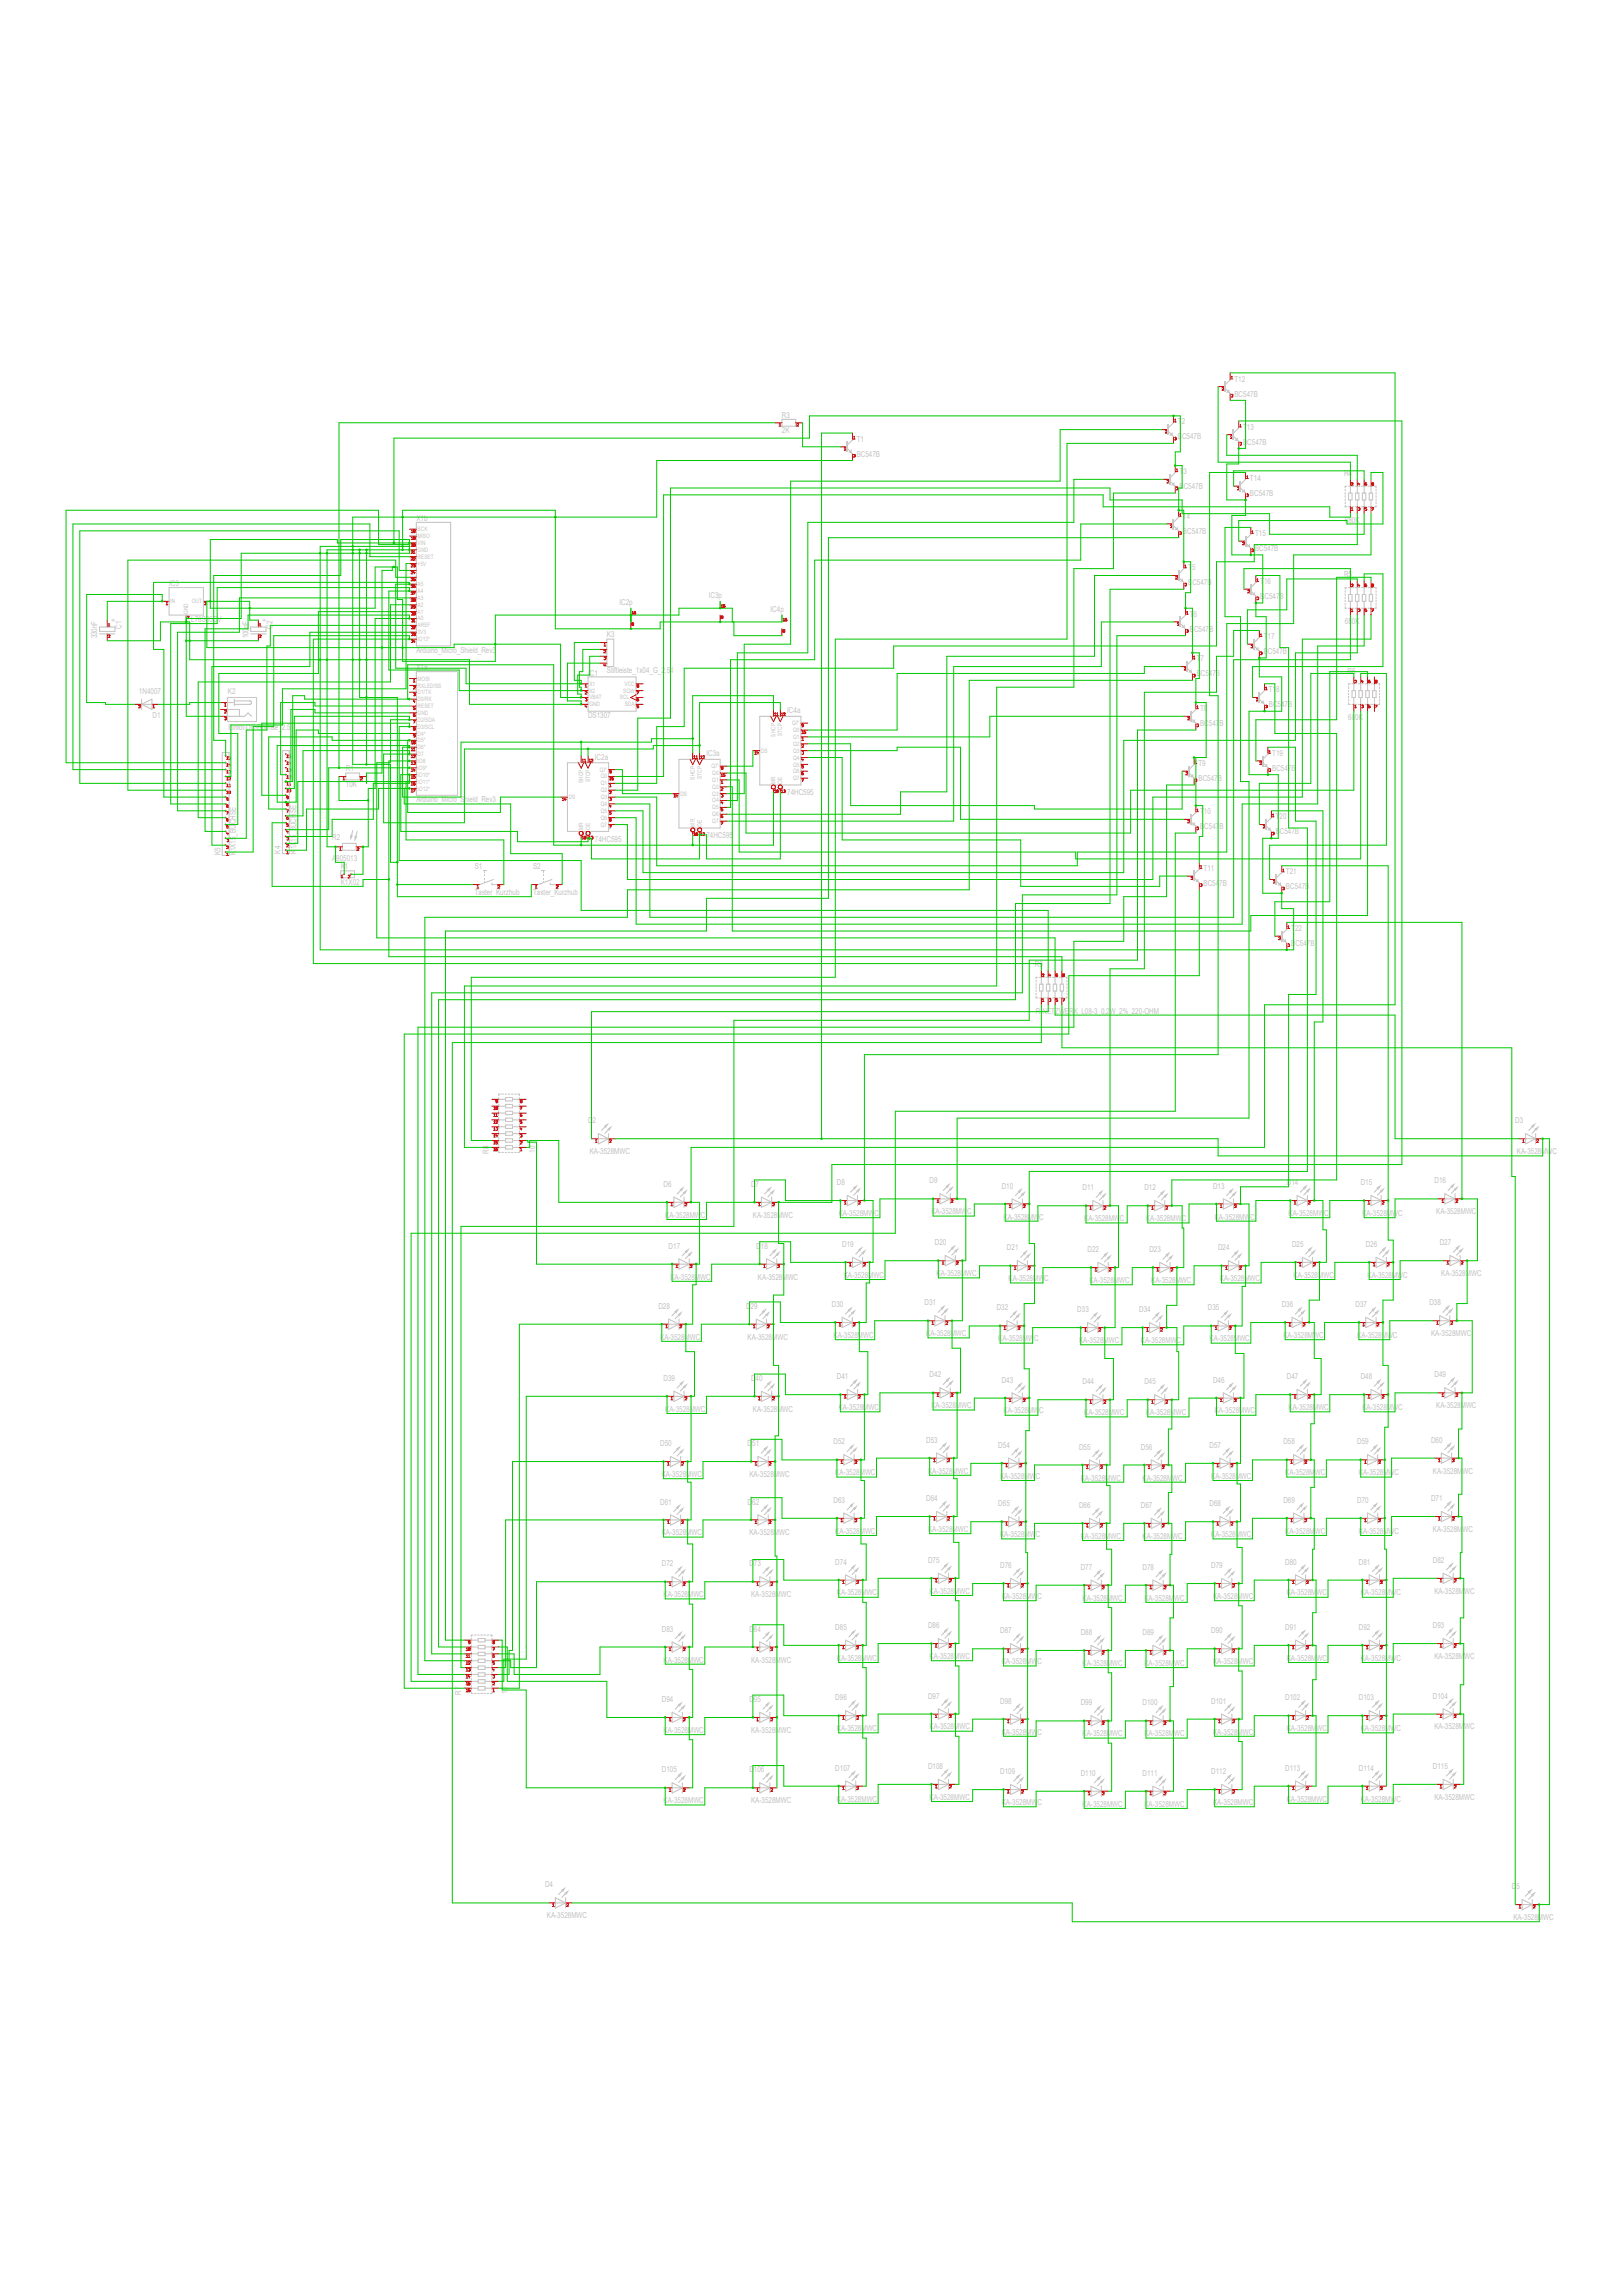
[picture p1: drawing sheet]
<svg xmlns="http://www.w3.org/2000/svg" width="420mm" height="594mm" viewBox="0 0 420 594" stroke-linecap="round" stroke-linejoin="round" font-family="sans-serif">
<defs><g id="words">
<g font-size="2.1" fill="#c0c0c0">
<text x="319.6" y="98.8">T12</text>
<text x="319.6" y="102.7">BC547B</text>
<text x="202.4" y="112.1">2K</text>
<text x="202.4" y="108.1">R3</text>
<text x="304.9" y="109.9">T2</text>
<text x="304.9" y="113.7">BC547B</text>
<text x="321.8" y="111.2">T13</text>
<text x="221.8" y="114.3">T1</text>
<text x="221.8" y="118.2">BC547B</text>
<text x="321.8" y="115.1">BC547B</text>
<text x="305.4" y="122.8">T3</text>
<text x="323.6" y="124.5">T14</text>
<text x="347.9" y="123.3">R4</text>
<text x="305.4" y="126.7">BC547B</text>
<text x="323.6" y="128.4">BC547B</text>
<text x="107.8" y="134.9">X1b</text>
<text x="306.2" y="134.3">T4</text>
<text x="348.1" y="135.3">680K</text>
<text x="306.2" y="138.2">BC547B</text>
<text x="324.9" y="138.8">T15</text>
<text x="324.9" y="142.7">BC547B</text>
<text x="307.6" y="147.7">T5</text>
<text x="347.9" y="149.5">R5</text>
<text x="43.8" y="151.6">IC5</text>
<text x="183.5" y="154.9">IC3p</text>
<text x="307.6" y="151.6">BC547B</text>
<text x="326.3" y="151.2">T16</text>
<text x="326.3" y="155.1">BC547B</text>
<text x="30.1" y="161" transform="rotate(-90 30.1 161)">+</text>
<text x="49.5" y="161">L78S05CV</text>
<text x="69.2" y="161" transform="rotate(-90 69.2 161)">+</text>
<text x="160.4" y="156.6">IC2p</text>
<text x="199.5" y="158.4">IC4p</text>
<text x="308" y="159.6">T6</text>
<text x="348.1" y="161.5">680K</text>
<text x="25.2" y="165.3" transform="rotate(-90 25.2 165.3)">330nF</text>
<text x="31.4" y="162.8" transform="rotate(-90 31.4 162.8)">C1</text>
<text x="64.3" y="165.3" transform="rotate(-90 64.3 165.3)">100nF</text>
<text x="70.5" y="162.8" transform="rotate(-90 70.5 162.8)">C2</text>
<text x="157.1" y="165">K3</text>
<text x="308" y="163.5">BC547B</text>
<text x="327.2" y="165.4">T17</text>
<text x="107.8" y="169">Arduino_Micro_Shield_Rev3</text>
<text x="107.8" y="173.5">X1a</text>
<text x="309.8" y="171.2">T7</text>
<text x="327.2" y="169.3">BC547B</text>
<text x="36" y="179.7">1N4007</text>
<text x="59" y="179.7">K2</text>
<text x="152.2" y="174.9">IC1</text>
<text x="157.1" y="174.3">Stiftleiste_1x04_G_2,54</text>
<text x="309.8" y="175.1">BC547B</text>
<text x="328.5" y="179.2">T18</text>
<text x="348.8" y="174.4">R6</text>
<text x="39.5" y="185.9">D1</text>
<text x="152.2" y="185.8">DS1307</text>
<text x="203.8" y="184.7">IC4a</text>
<text x="310.7" y="184.1">T8</text>
<text x="328.5" y="183.1">BC547B</text>
<text x="59.1" y="189.1">Einlöt-DC-Buchse_2.5</text>
<text x="310.7" y="188">BC547B</text>
<text x="349" y="186.4">680K</text>
<text x="154" y="196.6">IC2a</text>
<text x="182.9" y="195.7">IC3a</text>
<text x="329.4" y="195.7">T19</text>
<text x="89.5" y="203.7">10K</text>
<text x="89.5" y="199.6">R1</text>
<text x="310.3" y="198.3">T9</text>
<text x="310.3" y="202.2">BC547B</text>
<text x="329.4" y="199.6">BC547B</text>
<text x="107.8" y="207.6">Arduino_Micro_Shield_Rev3</text>
<text x="203.8" y="205.9">74HC595</text>
<text x="310.7" y="210.8">T10</text>
<text x="310.7" y="214.7">BC547B</text>
<text x="330.2" y="212.1">T20</text>
<text x="330.2" y="216">BC547B</text>
<text x="57.1" y="221.4" transform="rotate(-90 57.1 221.4)">K5</text>
<text x="61.1" y="221.4" transform="rotate(-90 61.1 221.4)">K1X15_BUCHSE</text>
<text x="72.6" y="221" transform="rotate(-90 72.6 221)">K4</text>
<text x="76.7" y="221" transform="rotate(-90 76.7 221)">K1X15_BUCHSE</text>
<text x="86" y="217.4">R2</text>
<text x="154" y="217.9">74HC595</text>
<text x="182.9" y="217">74HC595</text>
<text x="86" y="222.8">A905013</text>
<text x="88.2" y="225">K1</text>
<text x="122.9" y="225">S1</text>
<text x="138" y="225">S2</text>
<text x="311.6" y="225.4">T11</text>
<text x="332.9" y="226.3">T21</text>
<text x="88.2" y="229">K1X02</text>
<text x="122.9" y="231.6">Taster_Kurzhub</text>
<text x="138" y="231.6">Taster_Kurzhub</text>
<text x="311.6" y="229.3">BC547B</text>
<text x="332.9" y="230.2">BC547B</text>
<text x="334.3" y="241">T22</text>
<text x="334.3" y="244.9">BC547B</text>
<text x="267.9" y="250.4">R9</text>
<text x="268.2" y="262.4">R-NETZWERK_L08-3_0,2W_2%_220-OHM</text>
<text x="152.2" y="290.8">D2</text>
<text x="392.3" y="290.8">D3</text>
<text x="126.5" y="298.6" transform="rotate(-90 126.5 298.6)">R8</text>
<text x="138.5" y="298.4" transform="rotate(-90 138.5 298.4)">10</text>
<text x="152.7" y="298.8">KA-3528MWC</text>
<text x="392.7" y="298.8">KA-3528MWC</text>
<text x="171.8" y="307.2">D6</text>
<text x="194.4" y="307.2">D7</text>
<text x="216.7" y="306.8">D8</text>
<text x="240.7" y="306.3">D9</text>
<text x="259.3" y="307.7">D10</text>
<text x="280.2" y="308.1">D11</text>
<text x="296.2" y="308.1">D12</text>
<text x="314" y="307.7">D13</text>
<text x="333.1" y="306.8">D14</text>
<text x="352.3" y="306.8">D15</text>
<text x="371.3" y="306.3">D16</text>
<text x="172.2" y="315.2">KA-3528MWC</text>
<text x="194.9" y="315.2">KA-3528MWC</text>
<text x="217.1" y="314.8">KA-3528MWC</text>
<text x="241.1" y="314.3">KA-3528MWC</text>
<text x="259.8" y="315.7">KA-3528MWC</text>
<text x="280.7" y="316.1">KA-3528MWC</text>
<text x="296.7" y="316.1">KA-3528MWC</text>
<text x="314.5" y="315.7">KA-3528MWC</text>
<text x="333.6" y="314.8">KA-3528MWC</text>
<text x="352.7" y="314.8">KA-3528MWC</text>
<text x="371.8" y="314.3">KA-3528MWC</text>
<text x="173.1" y="323.2">D17</text>
<text x="195.8" y="323.2">D18</text>
<text x="218" y="322.8">D19</text>
<text x="242" y="322.3">D20</text>
<text x="260.7" y="323.7">D21</text>
<text x="315.3" y="323.7">D24</text>
<text x="334.5" y="322.8">D25</text>
<text x="353.6" y="322.8">D26</text>
<text x="372.7" y="322.3">D27</text>
<text x="281.6" y="324.1">D22</text>
<text x="297.6" y="324.1">D23</text>
<text x="173.6" y="331.2">KA-3528MWC</text>
<text x="196.2" y="331.2">KA-3528MWC</text>
<text x="218.4" y="330.8">KA-3528MWC</text>
<text x="242.4" y="330.3">KA-3528MWC</text>
<text x="261.1" y="331.7">KA-3528MWC</text>
<text x="282" y="332.1">KA-3528MWC</text>
<text x="298" y="332.1">KA-3528MWC</text>
<text x="315.8" y="331.7">KA-3528MWC</text>
<text x="334.9" y="330.8">KA-3528MWC</text>
<text x="354" y="330.8">KA-3528MWC</text>
<text x="373.1" y="330.3">KA-3528MWC</text>
<text x="170.4" y="338.8">D28</text>
<text x="193.1" y="338.8">D29</text>
<text x="215.3" y="338.3">D30</text>
<text x="239.4" y="337.9">D31</text>
<text x="258" y="339.2">D32</text>
<text x="278.9" y="339.7">D33</text>
<text x="294.9" y="339.7">D34</text>
<text x="312.7" y="339.2">D35</text>
<text x="331.8" y="338.3">D36</text>
<text x="350.9" y="338.3">D37</text>
<text x="370" y="337.9">D38</text>
<text x="170.9" y="346.8">KA-3528MWC</text>
<text x="193.5" y="346.8">KA-3528MWC</text>
<text x="215.8" y="346.3">KA-3528MWC</text>
<text x="239.8" y="345.9">KA-3528MWC</text>
<text x="258.4" y="347.2">KA-3528MWC</text>
<text x="279.4" y="347.7">KA-3528MWC</text>
<text x="295.4" y="347.7">KA-3528MWC</text>
<text x="313.1" y="347.2">KA-3528MWC</text>
<text x="332.2" y="346.3">KA-3528MWC</text>
<text x="351.4" y="346.3">KA-3528MWC</text>
<text x="370.5" y="345.9">KA-3528MWC</text>
<text x="171.8" y="357.5">D39</text>
<text x="194.4" y="357.5">D40</text>
<text x="216.7" y="357">D41</text>
<text x="240.7" y="356.6">D42</text>
<text x="259.3" y="357.9">D43</text>
<text x="280.2" y="358.4">D44</text>
<text x="296.2" y="358.4">D45</text>
<text x="314" y="357.9">D46</text>
<text x="333.1" y="357">D47</text>
<text x="352.3" y="357">D48</text>
<text x="371.3" y="356.6">D49</text>
<text x="172.2" y="365.5">KA-3528MWC</text>
<text x="194.9" y="365.5">KA-3528MWC</text>
<text x="217.1" y="365">KA-3528MWC</text>
<text x="241.1" y="364.6">KA-3528MWC</text>
<text x="259.8" y="365.9">KA-3528MWC</text>
<text x="314.5" y="365.9">KA-3528MWC</text>
<text x="333.6" y="365">KA-3528MWC</text>
<text x="352.7" y="365">KA-3528MWC</text>
<text x="371.8" y="364.6">KA-3528MWC</text>
<text x="280.7" y="366.4">KA-3528MWC</text>
<text x="296.7" y="366.4">KA-3528MWC</text>
<text x="170.9" y="374.4">D50</text>
<text x="193.5" y="374.4">D51</text>
<text x="215.8" y="373.9">D52</text>
<text x="239.8" y="373.5">D53</text>
<text x="258.4" y="374.8">D54</text>
<text x="279.4" y="375.2">D55</text>
<text x="295.4" y="375.2">D56</text>
<text x="313.1" y="374.8">D57</text>
<text x="332.2" y="373.9">D58</text>
<text x="351.4" y="373.9">D59</text>
<text x="370.5" y="373.5">D60</text>
<text x="171.3" y="382.4">KA-3528MWC</text>
<text x="194" y="382.4">KA-3528MWC</text>
<text x="216.2" y="381.9">KA-3528MWC</text>
<text x="240.2" y="381.5">KA-3528MWC</text>
<text x="258.9" y="382.8">KA-3528MWC</text>
<text x="279.8" y="383.2">KA-3528MWC</text>
<text x="295.8" y="383.2">KA-3528MWC</text>
<text x="313.6" y="382.8">KA-3528MWC</text>
<text x="332.7" y="381.9">KA-3528MWC</text>
<text x="351.8" y="381.9">KA-3528MWC</text>
<text x="370.9" y="381.5">KA-3528MWC</text>
<text x="170.9" y="389.5">D61</text>
<text x="193.5" y="389.5">D62</text>
<text x="215.8" y="389">D63</text>
<text x="239.8" y="388.6">D64</text>
<text x="258.4" y="389.9">D65</text>
<text x="313.1" y="389.9">D68</text>
<text x="332.2" y="389">D69</text>
<text x="351.4" y="389">D70</text>
<text x="370.5" y="388.6">D71</text>
<text x="279.4" y="390.4">D66</text>
<text x="295.4" y="390.4">D67</text>
<text x="171.3" y="397.5">KA-3528MWC</text>
<text x="194" y="397.5">KA-3528MWC</text>
<text x="216.2" y="397">KA-3528MWC</text>
<text x="240.2" y="396.6">KA-3528MWC</text>
<text x="258.9" y="397.9">KA-3528MWC</text>
<text x="279.8" y="398.4">KA-3528MWC</text>
<text x="295.8" y="398.4">KA-3528MWC</text>
<text x="313.6" y="397.9">KA-3528MWC</text>
<text x="332.7" y="397">KA-3528MWC</text>
<text x="351.8" y="397">KA-3528MWC</text>
<text x="370.9" y="396.6">KA-3528MWC</text>
<text x="171.3" y="405.5">D72</text>
<text x="194" y="405.5">D73</text>
<text x="216.2" y="405">D74</text>
<text x="240.2" y="404.6">D75</text>
<text x="258.9" y="405.9">D76</text>
<text x="279.8" y="406.4">D77</text>
<text x="295.8" y="406.4">D78</text>
<text x="313.6" y="405.9">D79</text>
<text x="332.7" y="405">D80</text>
<text x="351.8" y="405">D81</text>
<text x="370.9" y="404.6">D82</text>
<text x="171.8" y="413.5">KA-3528MWC</text>
<text x="194.4" y="413.5">KA-3528MWC</text>
<text x="216.7" y="413">KA-3528MWC</text>
<text x="240.7" y="412.6">KA-3528MWC</text>
<text x="259.3" y="413.9">KA-3528MWC</text>
<text x="314" y="413.9">KA-3528MWC</text>
<text x="333.1" y="413">KA-3528MWC</text>
<text x="352.3" y="413">KA-3528MWC</text>
<text x="371.3" y="412.6">KA-3528MWC</text>
<text x="280.2" y="414.4">KA-3528MWC</text>
<text x="296.2" y="414.4">KA-3528MWC</text>
<text x="171.3" y="422.4">D83</text>
<text x="194" y="422.4">D84</text>
<text x="216.2" y="421.9">D85</text>
<text x="240.2" y="421.5">D86</text>
<text x="258.9" y="422.8">D87</text>
<text x="279.8" y="423.2">D88</text>
<text x="295.8" y="423.2">D89</text>
<text x="313.6" y="422.8">D90</text>
<text x="332.7" y="421.9">D91</text>
<text x="351.8" y="421.9">D92</text>
<text x="370.9" y="421.5">D93</text>
<text x="171.8" y="430.4">KA-3528MWC</text>
<text x="194.4" y="430.4">KA-3528MWC</text>
<text x="216.7" y="429.9">KA-3528MWC</text>
<text x="240.7" y="429.5">KA-3528MWC</text>
<text x="259.3" y="430.8">KA-3528MWC</text>
<text x="280.2" y="431.2">KA-3528MWC</text>
<text x="296.2" y="431.2">KA-3528MWC</text>
<text x="314" y="430.8">KA-3528MWC</text>
<text x="333.1" y="429.9">KA-3528MWC</text>
<text x="352.3" y="429.9">KA-3528MWC</text>
<text x="371.3" y="429.5">KA-3528MWC</text>
<text x="119.4" y="438.7" transform="rotate(-90 119.4 438.7)">R7</text>
<text x="131.4" y="438.4" transform="rotate(-90 131.4 438.4)">10</text>
<text x="171.3" y="440.6">D94</text>
<text x="194" y="440.6">D95</text>
<text x="216.2" y="440.1">D96</text>
<text x="240.2" y="439.7">D97</text>
<text x="258.9" y="441">D98</text>
<text x="279.8" y="441.5">D99</text>
<text x="295.8" y="441.5">D100</text>
<text x="313.6" y="441">D101</text>
<text x="332.7" y="440.1">D102</text>
<text x="351.8" y="440.1">D103</text>
<text x="370.9" y="439.7">D104</text>
<text x="171.8" y="448.6">KA-3528MWC</text>
<text x="194.4" y="448.6">KA-3528MWC</text>
<text x="216.7" y="448.1">KA-3528MWC</text>
<text x="240.7" y="447.7">KA-3528MWC</text>
<text x="259.3" y="449">KA-3528MWC</text>
<text x="280.2" y="449.5">KA-3528MWC</text>
<text x="296.2" y="449.5">KA-3528MWC</text>
<text x="314" y="449">KA-3528MWC</text>
<text x="333.1" y="448.1">KA-3528MWC</text>
<text x="352.3" y="448.1">KA-3528MWC</text>
<text x="371.3" y="447.7">KA-3528MWC</text>
<text x="171.3" y="458.8">D105</text>
<text x="194" y="458.8">D106</text>
<text x="216.2" y="458.3">D107</text>
<text x="240.2" y="457.9">D108</text>
<text x="258.9" y="459.2">D109</text>
<text x="279.8" y="459.7">D110</text>
<text x="295.8" y="459.7">D111</text>
<text x="313.6" y="459.2">D112</text>
<text x="332.7" y="458.3">D113</text>
<text x="351.8" y="458.3">D114</text>
<text x="370.9" y="457.9">D115</text>
<text x="171.8" y="466.8">KA-3528MWC</text>
<text x="194.4" y="466.8">KA-3528MWC</text>
<text x="216.7" y="466.3">KA-3528MWC</text>
<text x="240.7" y="465.9">KA-3528MWC</text>
<text x="259.3" y="467.2">KA-3528MWC</text>
<text x="280.2" y="467.7">KA-3528MWC</text>
<text x="296.2" y="467.7">KA-3528MWC</text>
<text x="314" y="467.2">KA-3528MWC</text>
<text x="333.1" y="466.3">KA-3528MWC</text>
<text x="352.3" y="466.3">KA-3528MWC</text>
<text x="371.3" y="465.9">KA-3528MWC</text>
<text x="141.1" y="488.6">D4</text>
<text x="391.4" y="489">D5</text>
<text x="141.6" y="496.6">KA-3528MWC</text>
<text x="391.8" y="497">KA-3528MWC</text>
</g>
<g font-size="1.6" fill="#c0c0c0">
<text x="108.1" y="137.5">SCK</text>
<text x="108.1" y="142.8">GND</text>
<text x="108.1" y="141.1">VIN</text>
<text x="108.1" y="139.3">MISO</text>
<text x="108.1" y="146.4">+5V</text>
<text x="108.1" y="144.6">RESET</text>
<text x="108.1" y="155.3">A3</text>
<text x="108.1" y="153.5">A4</text>
<text x="108.1" y="151.7">A5</text>
<text x="44.1" y="156.2">IN</text>
<text x="48.7" y="158.9" transform="rotate(-90 48.7 158.9)">GND</text>
<text x="108.1" y="160.6">A0</text>
<text x="108.1" y="158.8">A1</text>
<text x="108.1" y="157.1">A2</text>
<text x="108.1" y="164.2">3V3</text>
<text x="108.1" y="162.4">AREF</text>
<text x="108.1" y="179.7">D1/TX</text>
<text x="108.1" y="178">RXLED/SS</text>
<text x="108.1" y="176.2">MOSI</text>
<text x="152.6" y="179.3">X2</text>
<text x="152.6" y="177.5">X1</text>
<text x="161.3" y="179.3">SQW</text>
<text x="161.7" y="177.5">VCC</text>
<text x="108.1" y="185.1">GND</text>
<text x="108.1" y="183.3">RESET</text>
<text x="152.6" y="182.8">GND</text>
<text x="152.6" y="181.1">VBAT</text>
<text x="160.5" y="181.1">SCL</text>
<text x="161.7" y="182.8">SDA</text>
<text x="108.1" y="190.4">D4*</text>
<text x="108.1" y="188.6">D3/SCL</text>
<text x="108.1" y="186.9">D2/SDA</text>
<text x="205.1" y="187.7">Q7'</text>
<text x="205.3" y="191.3">Q1</text>
<text x="205.3" y="189.5">Q0</text>
<text x="205.3" y="196.6">Q4</text>
<text x="205.3" y="194.9">Q3</text>
<text x="205.3" y="193.1">Q2</text>
<text x="151" y="202.7" transform="rotate(-90 151 202.7)">SHCP</text>
<text x="152.7" y="202.5" transform="rotate(-90 152.7 202.5)">STCP</text>
<text x="155.3" y="199.7">Q7'</text>
<text x="155.5" y="203.3">Q1</text>
<text x="155.5" y="201.5">Q0</text>
<text x="179.9" y="201.8" transform="rotate(-90 179.9 201.8)">SHCP</text>
<text x="184.2" y="198.8">Q7'</text>
<text x="184.4" y="202.4">Q1</text>
<text x="184.4" y="200.6">Q0</text>
<text x="200.7" y="202.9" transform="rotate(-90 200.7 202.9)">MR</text>
<text x="202.5" y="202.9" transform="rotate(-90 202.5 202.9)">OE</text>
<text x="205.3" y="202">Q7</text>
<text x="205.3" y="200.2">Q6</text>
<text x="205.3" y="198.4">Q5</text>
<text x="108.1" y="204.6">IO12*</text>
<text x="147.2" y="206.8">DS</text>
<text x="155.5" y="208.6">Q4</text>
<text x="155.5" y="206.8">Q3</text>
<text x="155.5" y="205.1">Q2</text>
<text x="176.1" y="206">DS</text>
<text x="184.4" y="209.5">Q5</text>
<text x="184.4" y="207.7">Q4</text>
<text x="184.4" y="206">Q3</text>
<text x="184.4" y="204.2">Q2</text>
<text x="155.5" y="214">Q7</text>
<text x="155.5" y="212.2">Q6</text>
<text x="155.5" y="210.4">Q5</text>
<text x="179.9" y="214" transform="rotate(-90 179.9 214)">MR</text>
<text x="181.7" y="214" transform="rotate(-90 181.7 214)">OE</text>
<text x="184.4" y="213.1">Q7</text>
<text x="184.4" y="211.3">Q6</text>
</g>
</g></defs>
<path d="M58.2 195.5h.4v.3h-.4z" fill-rule="evenodd" fill="#c80000"/>
<path d="M58.6 196.6h.5M58.7 196l.2-.1v.7M59.6 195.9h-.4v.3l.5 .1M59.7 196.4l-.5 .1M59.7 196.3v.1" fill="none" stroke="#c80000" stroke-width=".26"/>
<path d="M58.2 197.3h.4v.3h-.4z" fill-rule="evenodd" fill="#c80000"/>
<path d="M58.6 198.3h.5M58.7 197.8l.2-.1v.6M59.3 197.7l-.1 .3h.5M59.5 197.8v.5" fill="none" stroke="#c80000" stroke-width=".26"/>
<path d="M58.2 199h.4v.4h-.4z" fill-rule="evenodd" fill="#c80000"/>
<path d="M58.7 199.6l.2-.2v.7M59.3 199.5h.3v.3M59.6 199.8h.1M59.6 199.8l.1 .1M59.7 199.9l-.4 .2M59.7 199.9h.1M58.6 200.1h.5" fill="none" stroke="#c80000" stroke-width=".26"/>
<path d="M58.2 200.8h.4v.3h-.4z" fill-rule="evenodd" fill="#c80000"/>
<path d="M58.6 201.9h.5M58.7 201.4l.2-.2v.7M59.2 201.4l.2-.2 .3 .2M59.7 201.4l-.5 .5h.5M59.7 201.4h.1" fill="none" stroke="#c80000" stroke-width=".26"/>
<path d="M58.2 202.6h.4v.3h-.4z" fill-rule="evenodd" fill="#c80000"/>
<path d="M58.6 203.7h.5M58.7 203.2l.2-.2v.7M59.2 203.7h.5M59.3 203.2l.2-.2v.7" fill="none" stroke="#c80000" stroke-width=".26"/>
<path d="M58.2 204.4h.4v.3h-.4z" fill-rule="evenodd" fill="#c80000"/>
<path d="M58.6 205.4h.5M58.7 204.9l.2-.1v.6M59.6 204.8v.6h-.3M59.6 204.8h-.3v.6M59.6 204.8l-.3 .6" fill="none" stroke="#c80000" stroke-width=".26"/>
<path d="M58.2 206.2h.4v.3h-.4z" fill-rule="evenodd" fill="#c80000"/>
<path d="M59.1 206.8l-.4 .1v-.3l.4 .1v.5h-.4" fill="none" stroke="#c80000" stroke-width=".26"/>
<path d="M58.2 207.9h.4v.3h-.4z" fill-rule="evenodd" fill="#c80000"/>
<path d="M58.6 208.4h.5l-.5 .4 .4 .2 .1-.2z" fill="none" stroke="#c80000" stroke-width=".26"/>
<path d="M58.2 209.7h.4v.3h-.4z" fill-rule="evenodd" fill="#c80000"/>
<path d="M58.6 210.1h.5l-.3 .7M58.8 210.4h.3" fill="none" stroke="#c80000" stroke-width=".26"/>
<path d="M58.2 211.5h.4v.3h-.4z" fill-rule="evenodd" fill="#c80000"/>
<path d="M59.1 211.9l-.5 .1 .1 .5h.4v-.3l-.5 .1" fill="none" stroke="#c80000" stroke-width=".26"/>
<path d="M58.2 213.3h.4v.3h-.4z" fill-rule="evenodd" fill="#c80000"/>
<path d="M59.1 213.7h-.5v.3l.5 .1v.2h-.5" fill="none" stroke="#c80000" stroke-width=".26"/>
<path d="M57.5 194.8h1.8v26.6h-1.8z" fill="none" stroke="#c0c0c0" stroke-width=".26"/>
<path d="M58.2 215h.4v.4h-.4z" fill-rule="evenodd" fill="#c80000"/>
<path d="M58.7 215.4l-.1 .4h.5M59 215.6v.5" fill="none" stroke="#c80000" stroke-width=".26"/>
<path d="M58.2 216.8h.4v.3h-.4z" fill-rule="evenodd" fill="#c80000"/>
<path d="M58.7 217.3l.4 .1M59 217.6h.1M59.1 217.6v.2h-.4M59.1 217.4h.1M59.1 217.4v.2" fill="none" stroke="#c80000" stroke-width=".26"/>
<path d="M58.2 218.6h.4v.3h-.4z" fill-rule="evenodd" fill="#c80000"/>
<path d="M58.6 219.2l.5-.2v.3l-.5 .4h.5" fill="none" stroke="#c80000" stroke-width=".26"/>
<path d="M58.2 220.4h.4v.3h-.4z" fill-rule="evenodd" fill="#c80000"/>
<path d="M58.6 221.4h.5M58.7 220.9l.2-.1v.6" fill="none" stroke="#c80000" stroke-width=".26"/>
<path d="M73.8 195h.3v.3h-.3z" fill-rule="evenodd" fill="#c80000"/>
<path d="M74.2 196.1h.5M74.3 195.6l.2-.2v.7M75.2 195.4h-.4v.3h.4l.1 .3-.2 .1-.3-.1" fill="none" stroke="#c80000" stroke-width=".26"/>
<path d="M73.8 196.8h.3v.3h-.3z" fill-rule="evenodd" fill="#c80000"/>
<path d="M74.2 197.9h.5M74.3 197.4l.2-.2v.7M74.8 197.2v.3h.5M75.1 197.4v.5" fill="none" stroke="#c80000" stroke-width=".26"/>
<path d="M73.8 198.6h.3v.3h-.3z" fill-rule="evenodd" fill="#c80000"/>
<path d="M74.2 199.7h.5M74.3 199.1l.2-.1v.7M74.8 199.1l.3-.1 .1 .3M75.1 199.3h.1M75.2 199.3l-.1 .4-.3-.1" fill="none" stroke="#c80000" stroke-width=".26"/>
<path d="M73.8 200.4h.3v.3h-.3z" fill-rule="evenodd" fill="#c80000"/>
<path d="M74.2 201.5h.5M74.3 200.9l.2-.2v.8M74.8 200.9l.2-.2 .3 .2-.5 .6h.5" fill="none" stroke="#c80000" stroke-width=".26"/>
<path d="M73.8 202.1h.3v.3h-.3z" fill-rule="evenodd" fill="#c80000"/>
<path d="M74.2 203.2h.5M74.3 202.7l.2-.2v.7M74.8 203.2h.5M74.8 202.7l.2-.2v.7" fill="none" stroke="#c80000" stroke-width=".26"/>
<path d="M73.8 203.9h.3v.3h-.3z" fill-rule="evenodd" fill="#c80000"/>
<path d="M74.2 205h.5M74.3 204.5l.2-.2v.7M74.8 204.4l.3-.1 .2 .2-.2 .5-.3-.1zM75.2 204.4l-.4 .5" fill="none" stroke="#c80000" stroke-width=".26"/>
<path d="M73.8 205.7h.3v.3h-.3z" fill-rule="evenodd" fill="#c80000"/>
<path d="M74.7 206.3l-.3 .2-.1-.3 .2-.1 .2 .1-.1 .5-.3 .1" fill="none" stroke="#c80000" stroke-width=".26"/>
<path d="M73.8 207.5h.3v.3h-.3z" fill-rule="evenodd" fill="#c80000"/>
<path d="M74.3 207.9h.3l.1 .2-.5 .3 .4 .2 .1-.3-.5-.2z" fill="none" stroke="#c80000" stroke-width=".26"/>
<path d="M73.8 209.2h.3v.4h-.3z" fill-rule="evenodd" fill="#c80000"/>
<path d="M74.2 209.6h.5l-.4 .8M74.4 210h.2" fill="none" stroke="#c80000" stroke-width=".26"/>
<path d="M73.8 211h.3v.3h-.3z" fill-rule="evenodd" fill="#c80000"/>
<path d="M74.6 211.4l-.4 .2 .1 .4h.3v-.2l-.4 .1" fill="none" stroke="#c80000" stroke-width=".26"/>
<path d="M73.8 212.8h.3v.3h-.3z" fill-rule="evenodd" fill="#c80000"/>
<path d="M74.6 213.2h-.4v.3l.5 .2-.2 .2-.3-.1" fill="none" stroke="#c80000" stroke-width=".26"/>
<path d="M73.1 194.3h1.8v26.7h-1.8z" fill="none" stroke="#c0c0c0" stroke-width=".26"/>
<path d="M73.8 214.6h.3v.3h-.3z" fill-rule="evenodd" fill="#c80000"/>
<path d="M74.3 215l-.1 .3h.5M74.5 215.1v.6" fill="none" stroke="#c80000" stroke-width=".26"/>
<path d="M73.8 216.4h.3v.3h-.3z" fill-rule="evenodd" fill="#c80000"/>
<path d="M74.3 216.8l.2-.1 .1 .4M74.6 217.1h.1M74.6 217.1v.3h-.3" fill="none" stroke="#c80000" stroke-width=".26"/>
<path d="M73.8 218.1h.3v.4h-.3z" fill-rule="evenodd" fill="#c80000"/>
<path d="M74.2 218.7l.2-.2 .2 .1v.3l-.4 .3h.5" fill="none" stroke="#c80000" stroke-width=".26"/>
<path d="M73.8 219.9h.3v.3h-.3z" fill-rule="evenodd" fill="#c80000"/>
<path d="M74.2 221h.5M74.3 220.5l.2-.2v.7" fill="none" stroke="#c80000" stroke-width=".26"/>
<path d="M88.2 225.4h3.6v1.8h-3.6z" fill="none" stroke="#c0c0c0" stroke-width=".26"/>
<path d="M90.7 226.1h.3v.4h-.3z" fill-rule="evenodd" fill="#c80000"/>
<path d="M90.1 226.7l.2-.2 .3 .1v.3l-.5 .3h.5" fill="none" stroke="#c80000" stroke-width=".26"/>
<path d="M88.9 226.1h.3v.4h-.3z" fill-rule="evenodd" fill="#c80000"/>
<path d="M88.3 227.2h.5M88.4 226.7l.2-.2v.7" fill="none" stroke="#c80000" stroke-width=".26"/>
<path d="M375 458.6l1.3-.8-.8 1.3z" fill="#c0c0c0"/>
<path d="M375.7 458.4l-1.3 1.3" fill="none" stroke="#c0c0c0" stroke-width=".26"/>
<path d="M375.8 459.4l1.4-.9-.8 1.4z" fill="#c0c0c0"/>
<path d="M376.6 459.2l-1.3 1.3M373.6 460.6l2.7 1.3-2.7 1.4zM373.6 461.9h2.7M376.2 460.6v2.7" fill="none" stroke="#c0c0c0" stroke-width=".26"/>
<path d="M371.8 461.9h1.8M372.8 462.8h.5M372.9 462.3l.1-.2v.7M376.3 461.9h1.7M376.5 462.3l.4-.1v.2l-.4 .4h.4" fill="none" stroke="#c80000" stroke-width=".26"/>
<path d="M355.9 459.1l1.3-.9-.8 1.4z" fill="#c0c0c0"/>
<path d="M356.6 458.9l-1.3 1.3" fill="none" stroke="#c0c0c0" stroke-width=".26"/>
<path d="M356.7 459.8l1.4-.8-.8 1.3z" fill="#c0c0c0"/>
<path d="M357.4 459.6l-1.2 1.3M354.5 461l2.6 1.4-2.6 1.3zM354.5 462.4h2.6M357.1 461v2.7" fill="none" stroke="#c0c0c0" stroke-width=".26"/>
<path d="M352.7 462.4h1.8M353.7 463.3h.5M353.7 462.7l.2-.2v.8M357.1 462.4h1.8M357.3 462.7l.2-.2 .3 .1v.3l-.5 .4h.5" fill="none" stroke="#c80000" stroke-width=".26"/>
<path d="M336.8 459.1l1.3-.9-.8 1.4z" fill="#c0c0c0"/>
<path d="M337.5 458.9l-1.3 1.3" fill="none" stroke="#c0c0c0" stroke-width=".26"/>
<path d="M337.6 459.8l1.4-.8-.8 1.3z" fill="#c0c0c0"/>
<path d="M338.3 459.6l-1.2 1.3M335.4 461l2.6 1.4-2.6 1.3zM335.4 462.4h2.6M338 461v2.7" fill="none" stroke="#c0c0c0" stroke-width=".26"/>
<path d="M333.6 462.4h1.8M334.6 463.3h.5M334.6 462.7l.2-.2v.8M338 462.4h1.8M338.2 462.7l.2-.2 .3 .1v.3l-.5 .4h.5" fill="none" stroke="#c80000" stroke-width=".26"/>
<path d="M317.7 460l1.3-.9-.8 1.4z" fill="#c0c0c0"/>
<path d="M318.3 459.7l-1.2 1.4" fill="none" stroke="#c0c0c0" stroke-width=".26"/>
<path d="M318.5 460.7l1.3-.8-.7 1.3z" fill="#c0c0c0"/>
<path d="M316.2 461.9l2.7 1.4-2.7 1.3zM316.2 463.3h2.7M318.9 461.9v2.7M319.2 460.5l-1.3 1.3" fill="none" stroke="#c0c0c0" stroke-width=".26"/>
<path d="M314.5 463.3h1.7M315.5 464.1h.5M315.5 463.6l.2-.2v.7M318.9 463.3h1.8M319.1 463.6l.2-.2 .3 .2M319.6 463.7l-.5 .4h.5M319.6 463.6v.1" fill="none" stroke="#c80000" stroke-width=".26"/>
<path d="M299.9 460.4l1.3-.9-.8 1.4z" fill="#c0c0c0"/>
<path d="M300.6 460.2l-1.3 1.3" fill="none" stroke="#c0c0c0" stroke-width=".26"/>
<path d="M300.7 461.2l1.3-.9-.7 1.3z" fill="#c0c0c0"/>
<path d="M298.4 462.4l2.7 1.3-2.7 1.3zM298.4 463.7h2.7M301.1 462.4v2.6M301.4 461l-1.3 1.3" fill="none" stroke="#c0c0c0" stroke-width=".26"/>
<path d="M296.7 463.7h1.7M297.7 464.6h.5M297.7 464.1l.2-.2v.7M301.1 463.7h1.8M301.3 464.1l.5-.2v.2l-.5 .5h.5" fill="none" stroke="#c80000" stroke-width=".26"/>
<path d="M283.9 460.4l1.3-.9-.8 1.4z" fill="#c0c0c0"/>
<path d="M284.6 460.2l-1.3 1.3" fill="none" stroke="#c0c0c0" stroke-width=".26"/>
<path d="M284.7 461.2l1.3-.9-.7 1.3z" fill="#c0c0c0"/>
<path d="M282.4 462.4l2.7 1.3-2.7 1.3zM282.4 463.7h2.7M285.1 462.4v2.6M285.4 461l-1.3 1.3" fill="none" stroke="#c0c0c0" stroke-width=".26"/>
<path d="M280.7 463.7h1.7M281.7 464.6h.5M281.7 464.1l.2-.2v.7M285.1 463.7h1.8M285.3 464.1l.4-.2 .1 .2-.5 .5h.5" fill="none" stroke="#c80000" stroke-width=".26"/>
<path d="M263 460l1.3-.9-.8 1.4z" fill="#c0c0c0"/>
<path d="M263.7 459.7l-1.3 1.4" fill="none" stroke="#c0c0c0" stroke-width=".26"/>
<path d="M263.9 460.7l1.3-.8-.8 1.3z" fill="#c0c0c0"/>
<path d="M261.6 461.9l2.6 1.4-2.6 1.3zM261.6 463.3h2.6M264.2 461.9v2.7M264.5 460.5l-1.2 1.3" fill="none" stroke="#c0c0c0" stroke-width=".26"/>
<path d="M259.8 463.3h1.8M260.8 464.1h.5M260.9 463.6l.1-.2v.7M264.2 463.3h1.8M264.5 463.6l.1-.2 .3 .2M264.9 463.7l-.4 .4h.4M264.9 463.6v.1" fill="none" stroke="#c80000" stroke-width=".26"/>
<path d="M244.3 458.6l1.4-.8-.8 1.3z" fill="#c0c0c0"/>
<path d="M245 458.4l-1.2 1.3" fill="none" stroke="#c0c0c0" stroke-width=".26"/>
<path d="M245.2 459.4l1.3-.9-.8 1.4z" fill="#c0c0c0"/>
<path d="M245.9 459.2l-1.3 1.3M242.9 460.6l2.7 1.3-2.7 1.4zM242.9 461.9h2.7M245.5 460.6v2.7" fill="none" stroke="#c0c0c0" stroke-width=".26"/>
<path d="M241.1 461.9h1.8M242.1 462.8h.5M242.2 462.3l.2-.2v.7M245.6 461.9h1.8M245.8 462.3l.4-.1v.2l-.4 .4h.5" fill="none" stroke="#c80000" stroke-width=".26"/>
<path d="M220.3 459.1l1.4-.9-.8 1.4z" fill="#c0c0c0"/>
<path d="M221 458.9l-1.2 1.3" fill="none" stroke="#c0c0c0" stroke-width=".26"/>
<path d="M221.2 459.8l1.3-.8-.8 1.3z" fill="#c0c0c0"/>
<path d="M221.9 459.6l-1.3 1.3M218.9 461l2.7 1.4-2.7 1.3zM218.9 462.4h2.7M221.5 461v2.7" fill="none" stroke="#c0c0c0" stroke-width=".26"/>
<path d="M217.1 462.4h1.8M218.1 463.3h.5M218.2 462.7l.2-.2v.8M221.6 462.4h1.8M221.8 462.7l.2-.2 .2 .1v.3l-.4 .4h.4" fill="none" stroke="#c80000" stroke-width=".26"/>
<path d="M198.1 459.5l1.3-.9-.8 1.4z" fill="#c0c0c0"/>
<path d="M198.8 459.3l-1.3 1.3" fill="none" stroke="#c0c0c0" stroke-width=".26"/>
<path d="M199 460.3l1.3-.9-.8 1.4z" fill="#c0c0c0"/>
<path d="M196.7 461.5l2.6 1.3-2.6 1.3zM196.7 462.8h2.6M199.3 461.5v2.6M199.6 460.1l-1.2 1.3" fill="none" stroke="#c0c0c0" stroke-width=".26"/>
<path d="M194.9 462.8h1.8M195.9 463.7h.5M196 463.2l.1-.2v.7M199.3 462.8h1.8M199.6 463.2l.4-.2v.3l-.4 .4h.4" fill="none" stroke="#c80000" stroke-width=".26"/>
<path d="M175.4 459.5l1.3-.9-.7 1.4z" fill="#c0c0c0"/>
<path d="M176.1 459.3l-1.3 1.3" fill="none" stroke="#c0c0c0" stroke-width=".26"/>
<path d="M176.3 460.3l1.3-.9-.8 1.4z" fill="#c0c0c0"/>
<path d="M174 461.5l2.7 1.3-2.7 1.3zM174 462.8h2.7M176.7 461.5v2.6M177 460.1l-1.3 1.3" fill="none" stroke="#c0c0c0" stroke-width=".26"/>
<path d="M172.2 462.8h1.8M173.2 463.7h.5M173.3 463.2l.2-.2v.7M176.7 462.8h1.7M176.9 463.2l.4-.2 .1 .3-.5 .4h.5" fill="none" stroke="#c80000" stroke-width=".26"/>
<path d="M375 440.4l1.3-.9-.8 1.4z" fill="#c0c0c0"/>
<path d="M375.7 440.2l-1.3 1.3" fill="none" stroke="#c0c0c0" stroke-width=".26"/>
<path d="M375.8 441.2l1.4-.9-.8 1.3z" fill="#c0c0c0"/>
<path d="M373.6 442.3l2.7 1.4-2.7 1.3zM373.6 443.7h2.7M376.2 442.3v2.7M376.6 440.9l-1.3 1.4" fill="none" stroke="#c0c0c0" stroke-width=".26"/>
<path d="M371.8 443.7h1.8M372.8 444.6h.5M372.9 444.1l.1-.2v.7M376.3 443.7h1.7M376.5 444.1l.1-.2 .3 .2M376.9 444.1l-.4 .5h.4M376.9 444.1h.1" fill="none" stroke="#c80000" stroke-width=".26"/>
<path d="M355.9 440.8l1.3-.8-.8 1.3z" fill="#c0c0c0"/>
<path d="M356.6 440.6l-1.3 1.4" fill="none" stroke="#c0c0c0" stroke-width=".26"/>
<path d="M356.7 441.6l1.4-.9-.8 1.4z" fill="#c0c0c0"/>
<path d="M354.5 442.8l2.6 1.3-2.6 1.4zM354.5 444.1h2.6M357.1 442.8v2.7M357.4 441.4l-1.2 1.3" fill="none" stroke="#c0c0c0" stroke-width=".26"/>
<path d="M352.7 444.1h1.8M353.7 445.1h.5M353.7 444.5l.2-.2v.8M357.1 444.1h1.8M357.3 444.5l.5-.1v.2l-.5 .5h.5" fill="none" stroke="#c80000" stroke-width=".26"/>
<path d="M336.8 440.8l1.3-.8-.8 1.3z" fill="#c0c0c0"/>
<path d="M337.5 440.6l-1.3 1.4" fill="none" stroke="#c0c0c0" stroke-width=".26"/>
<path d="M337.6 441.6l1.4-.9-.8 1.4z" fill="#c0c0c0"/>
<path d="M335.4 442.8l2.6 1.3-2.6 1.4zM335.4 444.1h2.6M338 442.8v2.7M338.3 441.4l-1.2 1.3" fill="none" stroke="#c0c0c0" stroke-width=".26"/>
<path d="M333.6 444.1h1.8M334.6 445.1h.5M334.6 444.5l.2-.2v.8M338 444.1h1.8M338.2 444.5l.5-.1v.3l-.5 .4h.5" fill="none" stroke="#c80000" stroke-width=".26"/>
<path d="M317.7 441.7l1.3-.8-.8 1.3z" fill="#c0c0c0"/>
<path d="M318.3 441.5l-1.2 1.3" fill="none" stroke="#c0c0c0" stroke-width=".26"/>
<path d="M318.5 442.5l1.3-.9-.7 1.4z" fill="#c0c0c0"/>
<path d="M316.2 443.7l2.7 1.3-2.7 1.4zM316.2 445h2.7M318.9 443.7v2.7M319.2 442.3l-1.3 1.3" fill="none" stroke="#c0c0c0" stroke-width=".26"/>
<path d="M314.5 445h1.7M315.5 445.9h.5M315.5 445.4l.2-.2v.7M318.9 445h1.8M319.1 445.4l.4-.1 .1 .2-.5 .4h.5" fill="none" stroke="#c80000" stroke-width=".26"/>
<path d="M299.9 442.2l1.3-.9-.8 1.4z" fill="#c0c0c0"/>
<path d="M300.6 442l-1.3 1.3" fill="none" stroke="#c0c0c0" stroke-width=".26"/>
<path d="M300.7 442.9l1.3-.8-.7 1.3z" fill="#c0c0c0"/>
<path d="M298.4 444.1l2.7 1.4-2.7 1.3zM298.4 445.5h2.7M301.1 444.1v2.7M301.4 442.7l-1.3 1.3" fill="none" stroke="#c0c0c0" stroke-width=".26"/>
<path d="M296.7 445.5h1.7M297.7 446.4h.5M297.7 445.9l.2-.2v.7M301.1 445.5h1.8M301.3 445.9l.5-.2v.2l-.5 .5h.5" fill="none" stroke="#c80000" stroke-width=".26"/>
<path d="M283.9 442.2l1.3-.9-.8 1.4z" fill="#c0c0c0"/>
<path d="M284.6 442l-1.3 1.3" fill="none" stroke="#c0c0c0" stroke-width=".26"/>
<path d="M284.7 442.9l1.3-.8-.7 1.3z" fill="#c0c0c0"/>
<path d="M282.4 444.1l2.7 1.4-2.7 1.3zM282.4 445.5h2.7M285.1 444.1v2.7M285.4 442.7l-1.3 1.3" fill="none" stroke="#c0c0c0" stroke-width=".26"/>
<path d="M280.7 445.5h1.7M281.7 446.4h.5M281.7 445.9l.2-.2v.7M285.1 445.5h1.8M285.3 445.9l.4-.2v.3l-.4 .4h.5" fill="none" stroke="#c80000" stroke-width=".26"/>
<path d="M263 441.7l1.3-.8-.8 1.3z" fill="#c0c0c0"/>
<path d="M263.7 441.5l-1.3 1.3" fill="none" stroke="#c0c0c0" stroke-width=".26"/>
<path d="M263.9 442.5l1.3-.9-.8 1.4z" fill="#c0c0c0"/>
<path d="M261.6 443.7l2.6 1.3-2.6 1.4zM261.6 445h2.6M264.2 443.7v2.7M264.5 442.3l-1.2 1.3" fill="none" stroke="#c0c0c0" stroke-width=".26"/>
<path d="M259.8 445h1.8M260.8 445.9h.5M260.9 445.4l.1-.2v.7M264.2 445h1.8M264.5 445.4l.4-.1v.3l-.4 .3h.4" fill="none" stroke="#c80000" stroke-width=".26"/>
<path d="M244.3 440.4l1.4-.9-.8 1.4z" fill="#c0c0c0"/>
<path d="M245 440.2l-1.2 1.3" fill="none" stroke="#c0c0c0" stroke-width=".26"/>
<path d="M245.2 441.2l1.3-.9-.8 1.3z" fill="#c0c0c0"/>
<path d="M242.9 442.3l2.7 1.4-2.7 1.3zM242.9 443.7h2.7M245.5 442.3v2.7M245.9 440.9l-1.3 1.4" fill="none" stroke="#c0c0c0" stroke-width=".26"/>
<path d="M241.1 443.7h1.8M242.1 444.6h.5M242.2 444.1l.2-.2v.7M245.6 443.7h1.8M245.8 444.1l.2-.2 .3 .2M246.3 444.1l-.5 .5h.5M246.3 444.1h.1" fill="none" stroke="#c80000" stroke-width=".26"/>
<path d="M220.3 440.8l1.4-.8-.8 1.3z" fill="#c0c0c0"/>
<path d="M221 440.6l-1.2 1.4" fill="none" stroke="#c0c0c0" stroke-width=".26"/>
<path d="M221.2 441.6l1.3-.9-.8 1.4z" fill="#c0c0c0"/>
<path d="M218.9 442.8l2.7 1.3-2.7 1.4zM218.9 444.1h2.7M221.5 442.8v2.7M221.9 441.4l-1.3 1.3" fill="none" stroke="#c0c0c0" stroke-width=".26"/>
<path d="M217.1 444.1h1.8M218.1 445.1h.5M218.2 444.5l.2-.2v.8M221.6 444.1h1.8M221.8 444.5l.4-.1v.3l-.4 .4h.4" fill="none" stroke="#c80000" stroke-width=".26"/>
<path d="M198.1 441.3l1.3-.9-.8 1.4z" fill="#c0c0c0"/>
<path d="M198.8 441.1l-1.3 1.3" fill="none" stroke="#c0c0c0" stroke-width=".26"/>
<path d="M199 442l1.3-.8-.8 1.3z" fill="#c0c0c0"/>
<path d="M196.7 443.2l2.6 1.4-2.6 1.3zM196.7 444.6h2.6M199.3 443.2v2.7M199.6 441.8l-1.2 1.3" fill="none" stroke="#c0c0c0" stroke-width=".26"/>
<path d="M194.9 444.6h1.8M195.9 445.5h.5M196 445l.1-.2v.7M199.3 444.6h1.8M199.6 445l.4-.2v.3l-.4 .4h.4" fill="none" stroke="#c80000" stroke-width=".26"/>
<path d="M175.4 441.3l1.3-.9-.7 1.4z" fill="#c0c0c0"/>
<path d="M176.1 441.1l-1.3 1.3" fill="none" stroke="#c0c0c0" stroke-width=".26"/>
<path d="M176.3 442l1.3-.8-.8 1.3z" fill="#c0c0c0"/>
<path d="M174 443.2l2.7 1.4-2.7 1.3zM174 444.6h2.7M176.7 443.2v2.7M177 441.8l-1.3 1.3" fill="none" stroke="#c0c0c0" stroke-width=".26"/>
<path d="M172.2 444.6h1.8M173.2 445.5h.5M173.3 445l.2-.2v.7M176.7 444.6h1.7M176.9 445l.4-.2v.3l-.4 .4h.5" fill="none" stroke="#c80000" stroke-width=".26"/>
<path d="M375 422.1l1.3-.8-.8 1.4z" fill="#c0c0c0"/>
<path d="M375.7 422l-1.3 1.3" fill="none" stroke="#c0c0c0" stroke-width=".26"/>
<path d="M375.8 423l1.4-.9-.8 1.3z" fill="#c0c0c0"/>
<path d="M373.6 424.1l2.7 1.3-2.7 1.4zM373.6 425.4h2.7M376.2 424.1v2.7M376.6 422.7l-1.3 1.4" fill="none" stroke="#c0c0c0" stroke-width=".26"/>
<path d="M371.8 425.4h1.8M372.8 426.4h.5M372.9 425.8l.1-.1v.7M376.3 425.4h1.7M376.5 425.8l.4-.1v.3l-.4 .4h.4" fill="none" stroke="#c80000" stroke-width=".26"/>
<path d="M355.9 422.6l1.3-.8-.8 1.3z" fill="#c0c0c0"/>
<path d="M356.6 422.4l-1.3 1.4" fill="none" stroke="#c0c0c0" stroke-width=".26"/>
<path d="M356.7 423.4l1.4-.9-.8 1.3z" fill="#c0c0c0"/>
<path d="M354.5 424.6l2.6 1.3-2.6 1.3zM354.5 425.9h2.6M357.1 424.6v2.6M357.4 423.2l-1.2 1.3" fill="none" stroke="#c0c0c0" stroke-width=".26"/>
<path d="M352.7 425.9h1.8M353.7 426.8h.5M353.7 426.3l.2-.2v.7M357.1 425.9h1.8M357.3 426.3l.2-.2 .3 .2M357.8 426.3l-.5 .5h.5M357.8 426.3h.1" fill="none" stroke="#c80000" stroke-width=".26"/>
<path d="M336.8 422.6l1.3-.8-.8 1.3z" fill="#c0c0c0"/>
<path d="M337.5 422.4l-1.3 1.4" fill="none" stroke="#c0c0c0" stroke-width=".26"/>
<path d="M337.6 423.4l1.4-.9-.8 1.3z" fill="#c0c0c0"/>
<path d="M335.4 424.6l2.6 1.3-2.6 1.3zM335.4 425.9h2.6M338 424.6v2.6M338.3 423.2l-1.2 1.3" fill="none" stroke="#c0c0c0" stroke-width=".26"/>
<path d="M333.6 425.9h1.8M334.6 426.8h.5M334.6 426.3l.2-.2v.7M338 425.9h1.8M338.2 426.3l.2-.2 .3 .2M338.7 426.3l-.5 .5h.5M338.7 426.3h.1" fill="none" stroke="#c80000" stroke-width=".26"/>
<path d="M317.7 423.5l1.3-.8-.8 1.3z" fill="#c0c0c0"/>
<path d="M318.3 423.3l-1.2 1.3" fill="none" stroke="#c0c0c0" stroke-width=".26"/>
<path d="M318.5 424.3l1.3-.9-.7 1.3z" fill="#c0c0c0"/>
<path d="M316.2 425.4l2.7 1.4-2.7 1.3zM316.2 426.8h2.7M318.9 425.4v2.7M319.2 424.1l-1.3 1.3" fill="none" stroke="#c0c0c0" stroke-width=".26"/>
<path d="M314.5 426.8h1.7M315.5 427.7h.5M315.5 427.2l.2-.2v.7M318.9 426.8h1.8M319.1 427.2l.2-.2 .3 .2M319.6 427.2l-.5 .5h.5M319.6 427.2h.1" fill="none" stroke="#c80000" stroke-width=".26"/>
<path d="M299.9 423.9l1.3-.8-.8 1.3z" fill="#c0c0c0"/>
<path d="M300.6 423.8l-1.3 1.3" fill="none" stroke="#c0c0c0" stroke-width=".26"/>
<path d="M300.7 424.7l1.3-.9-.7 1.4z" fill="#c0c0c0"/>
<path d="M298.4 425.9l2.7 1.3-2.7 1.4zM298.4 427.2h2.7M301.1 425.9v2.7M301.4 424.5l-1.3 1.3" fill="none" stroke="#c0c0c0" stroke-width=".26"/>
<path d="M296.7 427.2h1.7M297.7 428.2h.5M297.7 427.6l.2-.2v.8M301.1 427.2h1.8M301.3 427.6l.5-.1v.2l-.5 .5h.5" fill="none" stroke="#c80000" stroke-width=".26"/>
<path d="M283.9 423.9l1.3-.8-.8 1.3z" fill="#c0c0c0"/>
<path d="M284.6 423.8l-1.3 1.3" fill="none" stroke="#c0c0c0" stroke-width=".26"/>
<path d="M284.7 424.7l1.3-.9-.7 1.4z" fill="#c0c0c0"/>
<path d="M282.4 425.9l2.7 1.3-2.7 1.4zM282.4 427.2h2.7M285.1 425.9v2.7M285.4 424.5l-1.3 1.3" fill="none" stroke="#c0c0c0" stroke-width=".26"/>
<path d="M280.7 427.2h1.7M281.7 428.2h.5M281.7 427.6l.2-.2v.8M285.1 427.2h1.8M285.3 427.6l.4-.1 .1 .2-.5 .5h.5" fill="none" stroke="#c80000" stroke-width=".26"/>
<path d="M263 423.5l1.3-.8-.8 1.3z" fill="#c0c0c0"/>
<path d="M263.7 423.3l-1.3 1.3" fill="none" stroke="#c0c0c0" stroke-width=".26"/>
<path d="M263.9 424.3l1.3-.9-.8 1.3z" fill="#c0c0c0"/>
<path d="M261.6 425.4l2.6 1.4-2.6 1.3zM261.6 426.8h2.6M264.2 425.4v2.7M264.5 424.1l-1.2 1.3" fill="none" stroke="#c0c0c0" stroke-width=".26"/>
<path d="M259.8 426.8h1.8M260.8 427.7h.5M260.9 427.2l.1-.2v.7M264.2 426.8h1.8M264.5 427.2l.1-.2 .3 .2M264.9 427.2l-.4 .5h.4M264.9 427.2h.1" fill="none" stroke="#c80000" stroke-width=".26"/>
<path d="M244.3 422.1l1.4-.8-.8 1.4z" fill="#c0c0c0"/>
<path d="M245 422l-1.2 1.3" fill="none" stroke="#c0c0c0" stroke-width=".26"/>
<path d="M245.2 423l1.3-.9-.8 1.3z" fill="#c0c0c0"/>
<path d="M242.9 424.1l2.7 1.3-2.7 1.4zM242.9 425.4h2.7M245.5 424.1v2.7M245.9 422.7l-1.3 1.4" fill="none" stroke="#c0c0c0" stroke-width=".26"/>
<path d="M241.1 425.4h1.8M242.1 426.4h.5M242.2 425.8l.2-.1v.7M245.6 425.4h1.8M245.8 425.8l.4-.1v.3l-.4 .4h.5" fill="none" stroke="#c80000" stroke-width=".26"/>
<path d="M220.3 422.6l1.4-.8-.8 1.3z" fill="#c0c0c0"/>
<path d="M221 422.4l-1.2 1.4" fill="none" stroke="#c0c0c0" stroke-width=".26"/>
<path d="M221.2 423.4l1.3-.9-.8 1.3z" fill="#c0c0c0"/>
<path d="M218.9 424.6l2.7 1.3-2.7 1.3zM218.9 425.9h2.7M221.5 424.6v2.6M221.9 423.2l-1.3 1.3" fill="none" stroke="#c0c0c0" stroke-width=".26"/>
<path d="M217.1 425.9h1.8M218.1 426.8h.5M218.2 426.3l.2-.2v.7M221.6 425.9h1.8M221.8 426.3l.2-.2 .2 .2M222.2 426.3l-.4 .5h.4M222.2 426.3h.1" fill="none" stroke="#c80000" stroke-width=".26"/>
<path d="M198.1 423l1.3-.8-.8 1.3z" fill="#c0c0c0"/>
<path d="M198.8 422.9l-1.3 1.3" fill="none" stroke="#c0c0c0" stroke-width=".26"/>
<path d="M199 423.8l1.3-.8-.8 1.3z" fill="#c0c0c0"/>
<path d="M196.7 425l2.6 1.3-2.6 1.4zM196.7 426.3h2.6M199.3 425v2.7M199.6 423.6l-1.2 1.3" fill="none" stroke="#c0c0c0" stroke-width=".26"/>
<path d="M194.9 426.3h1.8M195.9 427.3h.5M196 426.7l.1-.1v.7M199.3 426.3h1.8M199.6 426.7l.4-.1v.3l-.4 .4h.4" fill="none" stroke="#c80000" stroke-width=".26"/>
<path d="M175.4 423l1.3-.8-.7 1.3z" fill="#c0c0c0"/>
<path d="M176.1 422.9l-1.3 1.3" fill="none" stroke="#c0c0c0" stroke-width=".26"/>
<path d="M176.3 423.8l1.3-.8-.8 1.3z" fill="#c0c0c0"/>
<path d="M174 425l2.7 1.3-2.7 1.4zM174 426.3h2.7M176.7 425v2.7M177 423.6l-1.3 1.3" fill="none" stroke="#c0c0c0" stroke-width=".26"/>
<path d="M172.2 426.3h1.8M173.2 427.3h.5M173.3 426.7l.2-.1v.7M176.7 426.3h1.7M176.9 426.7l.4-.1 .1 .2-.5 .5h.5" fill="none" stroke="#c80000" stroke-width=".26"/>
<path d="M375 405.3l1.3-.9-.8 1.4z" fill="#c0c0c0"/>
<path d="M375.7 405.1l-1.3 1.3" fill="none" stroke="#c0c0c0" stroke-width=".26"/>
<path d="M375.8 406.1l1.4-.9-.8 1.3z" fill="#c0c0c0"/>
<path d="M373.6 407.2l2.7 1.4-2.7 1.3zM373.6 408.6h2.7M376.2 407.2v2.7M376.6 405.8l-1.3 1.4" fill="none" stroke="#c0c0c0" stroke-width=".26"/>
<path d="M371.8 408.6h1.8M372.8 409.5h.5M372.9 408.9l.1-.1v.7M376.3 408.6h1.7M376.5 408.9l.4-.1v.3l-.4 .4h.4" fill="none" stroke="#c80000" stroke-width=".26"/>
<path d="M355.9 405.7l1.3-.8-.8 1.3z" fill="#c0c0c0"/>
<path d="M356.6 405.5l-1.3 1.4" fill="none" stroke="#c0c0c0" stroke-width=".26"/>
<path d="M356.7 406.5l1.4-.9-.8 1.4z" fill="#c0c0c0"/>
<path d="M354.5 407.7l2.6 1.3-2.6 1.3zM354.5 409h2.6M357.1 407.7v2.6M357.4 406.3l-1.2 1.3" fill="none" stroke="#c0c0c0" stroke-width=".26"/>
<path d="M352.7 409h1.8M353.7 409.9h.5M353.7 409.4l.2-.2v.7M357.1 409h1.8M357.3 409.4l.5-.1v.3l-.5 .3h.5" fill="none" stroke="#c80000" stroke-width=".26"/>
<path d="M336.8 405.7l1.3-.8-.8 1.3z" fill="#c0c0c0"/>
<path d="M337.5 405.5l-1.3 1.4" fill="none" stroke="#c0c0c0" stroke-width=".26"/>
<path d="M337.6 406.5l1.4-.9-.8 1.4z" fill="#c0c0c0"/>
<path d="M335.4 407.7l2.6 1.3-2.6 1.3zM335.4 409h2.6M338 407.7v2.6M338.3 406.3l-1.2 1.3" fill="none" stroke="#c0c0c0" stroke-width=".26"/>
<path d="M333.6 409h1.8M334.6 409.9h.5M334.6 409.4l.2-.2v.7M338 409h1.8M338.2 409.4l.5-.1v.3l-.5 .3h.5" fill="none" stroke="#c80000" stroke-width=".26"/>
<path d="M317.7 406.6l1.3-.8-.8 1.3z" fill="#c0c0c0"/>
<path d="M318.3 406.4l-1.2 1.4" fill="none" stroke="#c0c0c0" stroke-width=".26"/>
<path d="M318.5 407.4l1.3-.9-.7 1.3z" fill="#c0c0c0"/>
<path d="M316.2 408.6l2.7 1.3-2.7 1.3zM316.2 409.9h2.7M318.9 408.6v2.6M319.2 407.2l-1.3 1.3" fill="none" stroke="#c0c0c0" stroke-width=".26"/>
<path d="M314.5 409.9h1.7M315.5 410.8h.5M315.5 410.3l.2-.2v.7M318.9 409.9h1.8M319.1 410.3l.2-.2 .3 .2M319.6 410.3l-.5 .5h.5M319.6 410.3h.1" fill="none" stroke="#c80000" stroke-width=".26"/>
<path d="M299.9 407l1.3-.8-.8 1.3z" fill="#c0c0c0"/>
<path d="M300.6 406.9l-1.3 1.3" fill="none" stroke="#c0c0c0" stroke-width=".26"/>
<path d="M300.7 407.8l1.3-.8-.7 1.3z" fill="#c0c0c0"/>
<path d="M298.4 409l2.7 1.3-2.7 1.4zM298.4 410.3h2.7M301.1 409v2.7M301.4 407.6l-1.3 1.3" fill="none" stroke="#c0c0c0" stroke-width=".26"/>
<path d="M296.7 410.3h1.7M297.7 411.3h.5M297.7 410.7l.2-.2v.8M301.1 410.3h1.8M301.3 410.7l.5-.1v.2l-.5 .5h.5" fill="none" stroke="#c80000" stroke-width=".26"/>
<path d="M283.9 407l1.3-.8-.8 1.3z" fill="#c0c0c0"/>
<path d="M284.6 406.9l-1.3 1.3" fill="none" stroke="#c0c0c0" stroke-width=".26"/>
<path d="M284.7 407.8l1.3-.8-.7 1.3z" fill="#c0c0c0"/>
<path d="M282.4 409l2.7 1.3-2.7 1.4zM282.4 410.3h2.7M285.1 409v2.7M285.4 407.6l-1.3 1.3" fill="none" stroke="#c0c0c0" stroke-width=".26"/>
<path d="M280.7 410.3h1.7M281.7 411.3h.5M281.7 410.7l.2-.2v.8M285.1 410.3h1.8M285.3 410.7l.4-.1 .1 .2-.5 .5h.5" fill="none" stroke="#c80000" stroke-width=".26"/>
<path d="M263 406.6l1.3-.8-.8 1.3z" fill="#c0c0c0"/>
<path d="M263.7 406.4l-1.3 1.4" fill="none" stroke="#c0c0c0" stroke-width=".26"/>
<path d="M263.9 407.4l1.3-.9-.8 1.3z" fill="#c0c0c0"/>
<path d="M261.6 408.6l2.6 1.3-2.6 1.3zM261.6 409.9h2.6M264.2 408.6v2.6M264.5 407.2l-1.2 1.3" fill="none" stroke="#c0c0c0" stroke-width=".26"/>
<path d="M259.8 409.9h1.8M260.8 410.8h.5M260.9 410.3l.1-.2v.7M264.2 409.9h1.8M264.5 410.3l.1-.2 .3 .2M264.9 410.3l-.4 .5h.4M264.9 410.3h.1" fill="none" stroke="#c80000" stroke-width=".26"/>
<path d="M244.3 405.3l1.4-.9-.8 1.4z" fill="#c0c0c0"/>
<path d="M245 405.1l-1.2 1.3" fill="none" stroke="#c0c0c0" stroke-width=".26"/>
<path d="M245.2 406.1l1.3-.9-.8 1.3z" fill="#c0c0c0"/>
<path d="M242.9 407.2l2.7 1.4-2.7 1.3zM242.9 408.6h2.7M245.5 407.2v2.7M245.9 405.8l-1.3 1.4" fill="none" stroke="#c0c0c0" stroke-width=".26"/>
<path d="M241.1 408.6h1.8M242.1 409.5h.5M242.2 408.9l.2-.1v.7M245.6 408.6h1.8M245.8 408.9l.4-.1v.3l-.4 .4h.5" fill="none" stroke="#c80000" stroke-width=".26"/>
<path d="M220.3 405.7l1.4-.8-.8 1.3z" fill="#c0c0c0"/>
<path d="M221 405.5l-1.2 1.4" fill="none" stroke="#c0c0c0" stroke-width=".26"/>
<path d="M221.2 406.5l1.3-.9-.8 1.4z" fill="#c0c0c0"/>
<path d="M218.9 407.7l2.7 1.3-2.7 1.3zM218.9 409h2.7M221.5 407.7v2.6M221.9 406.3l-1.3 1.3" fill="none" stroke="#c0c0c0" stroke-width=".26"/>
<path d="M217.1 409h1.8M218.1 409.9h.5M218.2 409.4l.2-.2v.7M221.6 409h1.8M221.8 409.4l.4-.1v.3l-.4 .3h.4" fill="none" stroke="#c80000" stroke-width=".26"/>
<path d="M198.1 406.1l1.3-.8-.8 1.4z" fill="#c0c0c0"/>
<path d="M198.8 406l-1.3 1.3" fill="none" stroke="#c0c0c0" stroke-width=".26"/>
<path d="M199 407l1.3-.9-.8 1.3z" fill="#c0c0c0"/>
<path d="M196.7 408.1l2.6 1.3-2.6 1.4zM196.7 409.4h2.6M199.3 408.1v2.7M199.6 406.7l-1.2 1.4" fill="none" stroke="#c0c0c0" stroke-width=".26"/>
<path d="M194.9 409.4h1.8M195.9 410.4h.5M196 409.8l.1-.1v.7M199.3 409.4h1.8M199.6 409.8l.4-.1v.3l-.4 .4h.4" fill="none" stroke="#c80000" stroke-width=".26"/>
<path d="M175.4 406.1l1.3-.8-.7 1.4z" fill="#c0c0c0"/>
<path d="M176.1 406l-1.3 1.3" fill="none" stroke="#c0c0c0" stroke-width=".26"/>
<path d="M176.3 407l1.3-.9-.8 1.3z" fill="#c0c0c0"/>
<path d="M174 408.1l2.7 1.3-2.7 1.4zM174 409.4h2.7M176.7 408.1v2.7M177 406.7l-1.3 1.4" fill="none" stroke="#c0c0c0" stroke-width=".26"/>
<path d="M172.2 409.4h1.8M173.2 410.4h.5M173.3 409.8l.2-.1v.7M176.7 409.4h1.7M176.9 409.8l.4-.1 .1 .2-.5 .5h.5" fill="none" stroke="#c80000" stroke-width=".26"/>
<path d="M374.6 389.3l1.3-.9-.8 1.4z" fill="#c0c0c0"/>
<path d="M375.2 389.1l-1.2 1.3" fill="none" stroke="#c0c0c0" stroke-width=".26"/>
<path d="M375.4 390.1l1.3-.9-.7 1.3z" fill="#c0c0c0"/>
<path d="M373.1 391.2l2.7 1.4-2.7 1.3zM373.1 392.6h2.7M375.8 391.2v2.7M376.1 389.8l-1.3 1.4" fill="none" stroke="#c0c0c0" stroke-width=".26"/>
<path d="M371.3 392.6h1.8M372.4 393.5h.4M372.4 392.9l.2-.1v.7M375.8 392.6h1.8M376 392.9l.4-.1 .1 .2-.5 .5h.5" fill="none" stroke="#c80000" stroke-width=".26"/>
<path d="M355.4 389.7l1.4-.8-.8 1.3z" fill="#c0c0c0"/>
<path d="M356.2 389.5l-1.3 1.4" fill="none" stroke="#c0c0c0" stroke-width=".26"/>
<path d="M356.3 390.5l1.3-.9-.8 1.3z" fill="#c0c0c0"/>
<path d="M354 391.7l2.7 1.3-2.7 1.3zM354 393h2.7M356.7 391.7v2.6M357 390.3l-1.3 1.3" fill="none" stroke="#c0c0c0" stroke-width=".26"/>
<path d="M352.3 393h1.7M353.2 393.9h.5M353.3 393.4l.2-.2v.7M356.7 393h1.8M356.9 393.4l.2-.2 .3 .2M357.4 393.4l-.5 .5h.5M357.4 393.4h.1" fill="none" stroke="#c80000" stroke-width=".26"/>
<path d="M336.3 389.7l1.4-.8-.8 1.3z" fill="#c0c0c0"/>
<path d="M337 389.5l-1.3 1.4" fill="none" stroke="#c0c0c0" stroke-width=".26"/>
<path d="M337.2 390.5l1.3-.9-.8 1.3z" fill="#c0c0c0"/>
<path d="M334.9 391.7l2.7 1.3-2.7 1.3zM334.9 393h2.7M337.6 391.7v2.6M337.9 390.3l-1.3 1.3" fill="none" stroke="#c0c0c0" stroke-width=".26"/>
<path d="M333.1 393h1.8M334.1 393.9h.5M334.2 393.4l.2-.2v.7M337.6 393h1.7M337.8 393.4l.2-.2 .3 .2M338.3 393.4l-.5 .5h.5M338.3 393.4h.1" fill="none" stroke="#c80000" stroke-width=".26"/>
<path d="M317.2 390.6l1.4-.8-.8 1.3z" fill="#c0c0c0"/>
<path d="M317.9 390.4l-1.2 1.4" fill="none" stroke="#c0c0c0" stroke-width=".26"/>
<path d="M318.1 391.4l1.3-.9-.8 1.3z" fill="#c0c0c0"/>
<path d="M315.8 392.6l2.7 1.3-2.7 1.3zM315.8 393.9h2.7M318.4 392.6v2.6M318.8 391.2l-1.3 1.3" fill="none" stroke="#c0c0c0" stroke-width=".26"/>
<path d="M314 393.9h1.8M315 394.8h.5M315.1 394.3l.2-.2v.7M318.5 393.9h1.8M318.7 394.3l.4-.1v.3l-.4 .3h.5" fill="none" stroke="#c80000" stroke-width=".26"/>
<path d="M299.4 391l1.4-.8-.8 1.3z" fill="#c0c0c0"/>
<path d="M300.1 390.9l-1.2 1.3" fill="none" stroke="#c0c0c0" stroke-width=".26"/>
<path d="M300.3 391.8l1.3-.9-.8 1.4z" fill="#c0c0c0"/>
<path d="M298 393l2.7 1.3-2.7 1.4zM298 394.3h2.7M300.7 393v2.7M301 391.6l-1.3 1.3" fill="none" stroke="#c0c0c0" stroke-width=".26"/>
<path d="M296.2 394.3h1.8M297.2 395.3h.5M297.3 394.7l.2-.2v.8M300.7 394.3h1.8M300.9 394.7l.4-.1v.3l-.4 .4h.5" fill="none" stroke="#c80000" stroke-width=".26"/>
<path d="M283.5 391l1.3-.8-.8 1.3z" fill="#c0c0c0"/>
<path d="M284.1 390.9l-1.2 1.3" fill="none" stroke="#c0c0c0" stroke-width=".26"/>
<path d="M284.3 391.8l1.3-.9-.8 1.4z" fill="#c0c0c0"/>
<path d="M282 393l2.7 1.3-2.7 1.4zM282 394.3h2.7M284.6 393v2.7M285 391.6l-1.3 1.3" fill="none" stroke="#c0c0c0" stroke-width=".26"/>
<path d="M280.2 394.3h1.8M281.2 395.3h.5M281.3 394.7l.2-.2v.8M284.7 394.3h1.8M284.9 394.7l.4-.1v.3l-.4 .4h.5" fill="none" stroke="#c80000" stroke-width=".26"/>
<path d="M262.6 390.6l1.3-.8-.8 1.3z" fill="#c0c0c0"/>
<path d="M263.2 390.4l-1.2 1.4" fill="none" stroke="#c0c0c0" stroke-width=".26"/>
<path d="M263.4 391.4l1.3-.9-.8 1.3z" fill="#c0c0c0"/>
<path d="M261.1 392.6l2.7 1.3-2.7 1.3zM261.1 393.9h2.7M263.8 392.6v2.6M264.1 391.2l-1.3 1.3" fill="none" stroke="#c0c0c0" stroke-width=".26"/>
<path d="M259.3 393.9h1.8M260.3 394.8h.6M260.4 394.3l.2-.2v.7M263.8 393.9h1.8M264 394.3l.4-.1v.3l-.4 .3h.5" fill="none" stroke="#c80000" stroke-width=".26"/>
<path d="M243.9 389.3l1.3-.9-.8 1.4z" fill="#c0c0c0"/>
<path d="M244.6 389.1l-1.3 1.3" fill="none" stroke="#c0c0c0" stroke-width=".26"/>
<path d="M244.7 390.1l1.3-.9-.7 1.3z" fill="#c0c0c0"/>
<path d="M242.4 391.2l2.7 1.4-2.7 1.3zM242.4 392.6h2.7M245.1 391.2v2.7M245.4 389.8l-1.3 1.4" fill="none" stroke="#c0c0c0" stroke-width=".26"/>
<path d="M240.7 392.6h1.7M241.7 393.5h.5M241.7 392.9l.2-.1v.7M245.1 392.6h1.8M245.3 392.9l.4-.1 .1 .2-.5 .5h.5" fill="none" stroke="#c80000" stroke-width=".26"/>
<path d="M219.9 389.7l1.3-.8-.8 1.3z" fill="#c0c0c0"/>
<path d="M220.6 389.5l-1.3 1.4" fill="none" stroke="#c0c0c0" stroke-width=".26"/>
<path d="M220.7 390.5l1.3-.9-.7 1.3z" fill="#c0c0c0"/>
<path d="M218.4 391.7l2.7 1.3-2.7 1.3zM218.4 393h2.7M221.1 391.7v2.6M221.4 390.3l-1.3 1.3" fill="none" stroke="#c0c0c0" stroke-width=".26"/>
<path d="M216.7 393h1.7M217.7 393.9h.5M217.7 393.4l.2-.2v.7M221.1 393h1.8M221.3 393.4l.2-.2 .3 .2M221.8 393.4l-.5 .5h.5M221.8 393.4h.1" fill="none" stroke="#c80000" stroke-width=".26"/>
<path d="M197.7 390.1l1.3-.8-.8 1.4z" fill="#c0c0c0"/>
<path d="M198.3 390l-1.2 1.3" fill="none" stroke="#c0c0c0" stroke-width=".26"/>
<path d="M198.5 390.9l1.3-.8-.7 1.3z" fill="#c0c0c0"/>
<path d="M196.2 392.1l2.7 1.3-2.7 1.4zM196.2 393.4h2.7M198.9 392.1v2.7M199.2 390.7l-1.3 1.3" fill="none" stroke="#c0c0c0" stroke-width=".26"/>
<path d="M194.4 393.4h1.8M195.5 394.4h.5M195.5 393.8l.2-.1v.7M198.9 393.4h1.8M199.1 393.8l.4-.1 .1 .2-.5 .5h.5" fill="none" stroke="#c80000" stroke-width=".26"/>
<path d="M175 390.1l1.3-.8-.8 1.4z" fill="#c0c0c0"/>
<path d="M175.7 390l-1.3 1.3" fill="none" stroke="#c0c0c0" stroke-width=".26"/>
<path d="M175.9 390.9l1.3-.8-.8 1.3z" fill="#c0c0c0"/>
<path d="M173.6 392.1l2.6 1.3-2.6 1.4zM173.6 393.4h2.6M176.2 392.1v2.7M176.5 390.7l-1.2 1.3" fill="none" stroke="#c0c0c0" stroke-width=".26"/>
<path d="M171.8 393.4h1.8M172.8 394.4h.5M172.8 393.8l.2-.1v.7M176.2 393.4h1.8M176.4 393.8l.5-.1v.3l-.5 .4h.5" fill="none" stroke="#c80000" stroke-width=".26"/>
<path d="M374.6 374.1l1.3-.8-.8 1.3z" fill="#c0c0c0"/>
<path d="M375.2 374l-1.2 1.3" fill="none" stroke="#c0c0c0" stroke-width=".26"/>
<path d="M375.4 374.9l1.3-.8-.7 1.3z" fill="#c0c0c0"/>
<path d="M373.1 376.1l2.7 1.3-2.7 1.4zM373.1 377.4h2.7M375.8 376.1v2.7M376.1 374.7l-1.3 1.3" fill="none" stroke="#c0c0c0" stroke-width=".26"/>
<path d="M371.3 377.4h1.8M372.4 378.4h.4M372.4 377.8l.2-.1v.7M375.8 377.4h1.8M376 377.8l.4-.1 .1 .2-.5 .5h.5" fill="none" stroke="#c80000" stroke-width=".26"/>
<path d="M355.4 374.6l1.4-.8-.8 1.3z" fill="#c0c0c0"/>
<path d="M356.2 374.4l-1.3 1.4" fill="none" stroke="#c0c0c0" stroke-width=".26"/>
<path d="M356.3 375.4l1.3-.9-.8 1.3z" fill="#c0c0c0"/>
<path d="M354 376.6l2.7 1.3-2.7 1.3zM354 377.9h2.7M356.7 376.6v2.6M357 375.2l-1.3 1.3" fill="none" stroke="#c0c0c0" stroke-width=".26"/>
<path d="M352.3 377.9h1.7M353.2 378.8h.5M353.3 378.3l.2-.2v.7M356.7 377.9h1.8M356.9 378.3l.4-.1v.3l-.4 .3h.5" fill="none" stroke="#c80000" stroke-width=".26"/>
<path d="M336.3 374.6l1.4-.8-.8 1.3z" fill="#c0c0c0"/>
<path d="M337 374.4l-1.3 1.4" fill="none" stroke="#c0c0c0" stroke-width=".26"/>
<path d="M337.2 375.4l1.3-.9-.8 1.3z" fill="#c0c0c0"/>
<path d="M334.9 376.6l2.7 1.3-2.7 1.3zM334.9 377.9h2.7M337.6 376.6v2.6M337.9 375.2l-1.3 1.3" fill="none" stroke="#c0c0c0" stroke-width=".26"/>
<path d="M333.1 377.9h1.8M334.1 378.8h.5M334.2 378.3l.2-.2v.7M337.6 377.9h1.7M337.8 378.3l.4-.1v.3l-.4 .3h.5" fill="none" stroke="#c80000" stroke-width=".26"/>
<path d="M317.2 375.5l1.4-.9-.8 1.4z" fill="#c0c0c0"/>
<path d="M317.9 375.3l-1.2 1.3" fill="none" stroke="#c0c0c0" stroke-width=".26"/>
<path d="M318.1 376.3l1.3-.9-.8 1.3z" fill="#c0c0c0"/>
<path d="M315.8 377.4l2.7 1.4-2.7 1.3zM315.8 378.8h2.7M318.4 377.4v2.7M318.8 376l-1.3 1.4" fill="none" stroke="#c0c0c0" stroke-width=".26"/>
<path d="M314 378.8h1.8M315 379.7h.5M315.1 379.2l.2-.2v.7M318.5 378.8h1.8M318.7 379.2l.2-.2 .3 .2M319.2 379.2l-.5 .5h.5M319.2 379.2h.1" fill="none" stroke="#c80000" stroke-width=".26"/>
<path d="M299.4 375.9l1.4-.8-.8 1.3z" fill="#c0c0c0"/>
<path d="M300.1 375.8l-1.2 1.3" fill="none" stroke="#c0c0c0" stroke-width=".26"/>
<path d="M300.3 376.7l1.3-.9-.8 1.4z" fill="#c0c0c0"/>
<path d="M298 377.9l2.7 1.3-2.7 1.4zM298 379.2h2.7M300.7 377.9v2.7M301 376.5l-1.3 1.3" fill="none" stroke="#c0c0c0" stroke-width=".26"/>
<path d="M296.2 379.2h1.8M297.3 379.6l.2-.2v.8M300.7 379.2h1.8M300.9 379.6l.4-.1v.3l-.4 .4h.5M297.2 380.2h.5" fill="none" stroke="#c80000" stroke-width=".26"/>
<path d="M283.5 375.9l1.3-.8-.8 1.3z" fill="#c0c0c0"/>
<path d="M284.1 375.8l-1.2 1.3" fill="none" stroke="#c0c0c0" stroke-width=".26"/>
<path d="M284.3 376.7l1.3-.9-.8 1.4z" fill="#c0c0c0"/>
<path d="M282 377.9l2.7 1.3-2.7 1.4zM282 379.2h2.7M284.6 377.9v2.7M285 376.5l-1.3 1.3" fill="none" stroke="#c0c0c0" stroke-width=".26"/>
<path d="M280.2 379.2h1.8M281.3 379.6l.2-.2v.8M284.7 379.2h1.8M284.9 379.6l.4-.1v.3l-.4 .4h.5M281.2 380.2h.5" fill="none" stroke="#c80000" stroke-width=".26"/>
<path d="M262.6 375.5l1.3-.9-.8 1.4z" fill="#c0c0c0"/>
<path d="M263.2 375.3l-1.2 1.3" fill="none" stroke="#c0c0c0" stroke-width=".26"/>
<path d="M263.4 376.3l1.3-.9-.8 1.3z" fill="#c0c0c0"/>
<path d="M261.1 377.4l2.7 1.4-2.7 1.3zM261.1 378.8h2.7M263.8 377.4v2.7M264.1 376l-1.3 1.4" fill="none" stroke="#c0c0c0" stroke-width=".26"/>
<path d="M259.3 378.8h1.8M260.3 379.7h.6M260.4 379.2l.2-.2v.7M263.8 378.8h1.8M264 379.2l.2-.2 .3 .2M264.5 379.2l-.5 .5h.5M264.5 379.2h.1" fill="none" stroke="#c80000" stroke-width=".26"/>
<path d="M243.9 374.1l1.3-.8-.8 1.3z" fill="#c0c0c0"/>
<path d="M244.6 374l-1.3 1.3" fill="none" stroke="#c0c0c0" stroke-width=".26"/>
<path d="M244.7 374.9l1.3-.8-.7 1.3z" fill="#c0c0c0"/>
<path d="M242.4 376.1l2.7 1.3-2.7 1.4zM242.4 377.4h2.7M245.1 376.1v2.7M245.4 374.7l-1.3 1.3" fill="none" stroke="#c0c0c0" stroke-width=".26"/>
<path d="M240.7 377.4h1.7M241.7 378.4h.5M241.7 377.8l.2-.1v.7M245.1 377.4h1.8M245.3 377.8l.4-.1 .1 .2-.5 .5h.5" fill="none" stroke="#c80000" stroke-width=".26"/>
<path d="M219.9 374.6l1.3-.8-.8 1.3z" fill="#c0c0c0"/>
<path d="M220.6 374.4l-1.3 1.4" fill="none" stroke="#c0c0c0" stroke-width=".26"/>
<path d="M220.7 375.4l1.3-.9-.7 1.3z" fill="#c0c0c0"/>
<path d="M218.4 376.6l2.7 1.3-2.7 1.3zM218.4 377.9h2.7M221.1 376.6v2.6M221.4 375.2l-1.3 1.3" fill="none" stroke="#c0c0c0" stroke-width=".26"/>
<path d="M216.7 377.9h1.7M217.7 378.8h.5M217.7 378.3l.2-.2v.7M221.1 377.9h1.8M221.3 378.3l.4-.1v.3l-.4 .3h.5" fill="none" stroke="#c80000" stroke-width=".26"/>
<path d="M197.7 375l1.3-.8-.8 1.3z" fill="#c0c0c0"/>
<path d="M198.3 374.9l-1.2 1.3" fill="none" stroke="#c0c0c0" stroke-width=".26"/>
<path d="M198.5 375.8l1.3-.9-.7 1.4z" fill="#c0c0c0"/>
<path d="M196.2 377l2.7 1.3-2.7 1.4zM196.2 378.3h2.7M198.9 377v2.7M199.2 375.6l-1.3 1.3" fill="none" stroke="#c0c0c0" stroke-width=".26"/>
<path d="M194.4 378.3h1.8M195.5 379.3h.5M195.5 378.7l.2-.2v.8M198.9 378.3h1.8M199.1 378.7l.4-.1 .1 .2-.5 .5h.5" fill="none" stroke="#c80000" stroke-width=".26"/>
<path d="M175 375l1.3-.8-.8 1.3z" fill="#c0c0c0"/>
<path d="M175.7 374.9l-1.3 1.3" fill="none" stroke="#c0c0c0" stroke-width=".26"/>
<path d="M175.9 375.8l1.3-.9-.8 1.4z" fill="#c0c0c0"/>
<path d="M173.6 377l2.6 1.3-2.6 1.4zM173.6 378.3h2.6M176.2 377v2.7M176.5 375.6l-1.2 1.3" fill="none" stroke="#c0c0c0" stroke-width=".26"/>
<path d="M171.8 378.3h1.8M172.8 379.3h.5M172.8 378.7l.2-.2v.8M176.2 378.3h1.8M176.4 378.7l.5-.1v.3l-.5 .4h.5" fill="none" stroke="#c80000" stroke-width=".26"/>
<path d="M375.5 357.3l1.3-.9-.8 1.4z" fill="#c0c0c0"/>
<path d="M376.1 357.1l-1.2 1.3" fill="none" stroke="#c0c0c0" stroke-width=".26"/>
<path d="M376.3 358.1l1.3-.9-.7 1.3z" fill="#c0c0c0"/>
<path d="M374 359.2l2.7 1.4-2.7 1.3zM376.7 359.2v2.7M377 357.8l-1.3 1.4M374 360.6h2.7" fill="none" stroke="#c0c0c0" stroke-width=".26"/>
<path d="M372.2 360.6h1.8M373.3 361.5h.4M373.3 360.9l.2-.1v.7M376.7 360.6h1.8M376.9 360.9l.4-.1 .1 .2-.5 .5h.5" fill="none" stroke="#c80000" stroke-width=".26"/>
<path d="M356.3 357.7l1.4-.8-.8 1.3z" fill="#c0c0c0"/>
<path d="M357 357.5l-1.2 1.4" fill="none" stroke="#c0c0c0" stroke-width=".26"/>
<path d="M357.2 358.5l1.3-.9-.8 1.3z" fill="#c0c0c0"/>
<path d="M354.9 359.7l2.7 1.3-2.7 1.3zM357.5 359.7v2.6M357.9 358.3l-1.3 1.3M354.9 361h2.7" fill="none" stroke="#c0c0c0" stroke-width=".26"/>
<path d="M353.1 361h1.8M354.1 361.9h.5M354.2 361.4l.2-.2v.7M357.6 361h1.8M357.8 361.4l.4-.1v.3l-.4 .3h.5" fill="none" stroke="#c80000" stroke-width=".26"/>
<path d="M337.2 357.7l1.3-.8-.7 1.3z" fill="#c0c0c0"/>
<path d="M337.9 357.5l-1.3 1.4" fill="none" stroke="#c0c0c0" stroke-width=".26"/>
<path d="M338.1 358.5l1.3-.9-.8 1.3z" fill="#c0c0c0"/>
<path d="M335.8 359.7l2.7 1.3-2.7 1.3zM338.5 359.7v2.6M338.8 358.3l-1.3 1.3M335.8 361h2.7" fill="none" stroke="#c0c0c0" stroke-width=".26"/>
<path d="M334 361h1.8M335 361.9h.5M335.1 361.4l.2-.2v.7M338.5 361h1.7M338.7 361.4l.4-.1v.3l-.4 .3h.5" fill="none" stroke="#c80000" stroke-width=".26"/>
<path d="M318.1 358.6l1.3-.8-.8 1.3z" fill="#c0c0c0"/>
<path d="M318.8 358.4l-1.3 1.3" fill="none" stroke="#c0c0c0" stroke-width=".26"/>
<path d="M318.9 359.4l1.4-.9-.8 1.3z" fill="#c0c0c0"/>
<path d="M319.7 359.2l-1.3 1.3M316.7 360.6l2.7 1.3-2.7 1.3zM316.7 361.9h2.7M319.3 360.6v2.6" fill="none" stroke="#c0c0c0" stroke-width=".26"/>
<path d="M314.9 361.9h1.8M315.9 362.8h.5M316 362.3l.1-.2v.7M319.4 361.9h1.7M319.6 362.3l.1-.2 .3 .2M320 362.3l-.4 .5h.4M320 362.3h.1" fill="none" stroke="#c80000" stroke-width=".26"/>
<path d="M300.3 359l1.4-.8-.8 1.3z" fill="#c0c0c0"/>
<path d="M301 358.9l-1.2 1.3" fill="none" stroke="#c0c0c0" stroke-width=".26"/>
<path d="M301.2 359.8l1.3-.9-.8 1.4z" fill="#c0c0c0"/>
<path d="M301.9 359.6l-1.3 1.3M298.9 361l2.7 1.3-2.7 1.4zM298.9 362.3h2.7M301.5 361v2.7" fill="none" stroke="#c0c0c0" stroke-width=".26"/>
<path d="M297.1 362.3h1.8M298.1 363.3h.5M298.2 362.7l.2-.2v.8M301.6 362.3h1.8M301.8 362.7l.4-.1v.3l-.4 .4h.5" fill="none" stroke="#c80000" stroke-width=".26"/>
<path d="M284.4 359l1.3-.8-.8 1.3z" fill="#c0c0c0"/>
<path d="M285 358.9l-1.2 1.3" fill="none" stroke="#c0c0c0" stroke-width=".26"/>
<path d="M285.2 359.8l1.3-.9-.8 1.4z" fill="#c0c0c0"/>
<path d="M285.9 359.6l-1.3 1.3M282.9 361l2.7 1.3-2.7 1.4zM282.9 362.3h2.7M285.5 361v2.7" fill="none" stroke="#c0c0c0" stroke-width=".26"/>
<path d="M281.1 362.3h1.8M282.1 363.3h.5M282.2 362.7l.2-.2v.8M285.6 362.3h1.8M285.8 362.7l.4-.1v.3l-.4 .4h.5" fill="none" stroke="#c80000" stroke-width=".26"/>
<path d="M263.4 358.6l1.4-.8-.8 1.3z" fill="#c0c0c0"/>
<path d="M264.1 358.4l-1.3 1.3" fill="none" stroke="#c0c0c0" stroke-width=".26"/>
<path d="M264.3 359.4l1.3-.9-.8 1.3z" fill="#c0c0c0"/>
<path d="M265 359.2l-1.3 1.3M262 360.6l2.7 1.3-2.7 1.3zM262 361.9h2.7M264.7 360.6v2.6" fill="none" stroke="#c0c0c0" stroke-width=".26"/>
<path d="M260.2 361.9h1.8M261.2 362.8h.5M261.3 362.3l.2-.2v.7M264.7 361.9h1.7M264.9 362.3l.2-.2 .3 .2M265.4 362.3l-.5 .5h.5M265.4 362.3h.1" fill="none" stroke="#c80000" stroke-width=".26"/>
<path d="M244.8 357.3l1.3-.9-.8 1.4z" fill="#c0c0c0"/>
<path d="M245.4 357.1l-1.2 1.3" fill="none" stroke="#c0c0c0" stroke-width=".26"/>
<path d="M245.6 358.1l1.3-.9-.7 1.3z" fill="#c0c0c0"/>
<path d="M243.3 359.2l2.7 1.4-2.7 1.3zM246 359.2v2.7M246.3 357.8l-1.3 1.4M243.3 360.6h2.7" fill="none" stroke="#c0c0c0" stroke-width=".26"/>
<path d="M241.6 360.6h1.7M242.6 361.5h.5M242.6 360.9l.2-.1v.7M246 360.6h1.8M246.2 360.9l.4-.1 .1 .2-.5 .5h.5" fill="none" stroke="#c80000" stroke-width=".26"/>
<path d="M220.8 357.7l1.3-.8-.8 1.3z" fill="#c0c0c0"/>
<path d="M221.4 357.5l-1.2 1.4" fill="none" stroke="#c0c0c0" stroke-width=".26"/>
<path d="M221.6 358.5l1.3-.9-.7 1.3z" fill="#c0c0c0"/>
<path d="M219.3 359.7l2.7 1.3-2.7 1.3zM222 359.7v2.6M222.3 358.3l-1.3 1.3M219.3 361h2.7" fill="none" stroke="#c0c0c0" stroke-width=".26"/>
<path d="M217.6 361h1.7M218.6 361.9h.5M218.6 361.4l.2-.2v.7M222 361h1.8M222.2 361.4l.4-.1 .1 .1-.5 .5h.5" fill="none" stroke="#c80000" stroke-width=".26"/>
<path d="M198.5 358.1l1.4-.8-.8 1.3z" fill="#c0c0c0"/>
<path d="M199.2 358l-1.2 1.3" fill="none" stroke="#c0c0c0" stroke-width=".26"/>
<path d="M199.4 358.9l1.3-.8-.8 1.3z" fill="#c0c0c0"/>
<path d="M200.1 358.7l-1.3 1.3M197.1 360.1l2.7 1.3-2.7 1.4zM197.1 361.4h2.7M199.8 360.1v2.7" fill="none" stroke="#c0c0c0" stroke-width=".26"/>
<path d="M195.3 361.4h1.8M196.3 362.4h.5M196.4 361.8l.2-.1v.7M199.8 361.4h1.7M200 361.8l.4-.1 .1 .2-.5 .5h.5" fill="none" stroke="#c80000" stroke-width=".26"/>
<path d="M175.9 358.1l1.3-.8-.8 1.3z" fill="#c0c0c0"/>
<path d="M176.6 358l-1.3 1.3" fill="none" stroke="#c0c0c0" stroke-width=".26"/>
<path d="M176.7 358.9l1.4-.8-.8 1.3z" fill="#c0c0c0"/>
<path d="M177.4 358.7l-1.3 1.3M174.5 360.1l2.6 1.3-2.6 1.4zM174.5 361.4h2.6M177.1 360.1v2.7" fill="none" stroke="#c0c0c0" stroke-width=".26"/>
<path d="M172.7 361.4h1.8M173.7 362.4h.5M173.7 361.8l.2-.1v.7M177.1 361.4h1.8M177.3 361.8l.5-.1v.3l-.5 .4h.5" fill="none" stroke="#c80000" stroke-width=".26"/>
<path d="M374.1 338.6l1.4-.9-.9 1.4z" fill="#c0c0c0"/>
<path d="M374.8 338.4l-1.3 1.3" fill="none" stroke="#c0c0c0" stroke-width=".26"/>
<path d="M374.9 339.4l1.4-.9-.8 1.4z" fill="#c0c0c0"/>
<path d="M375.7 339.2l-1.3 1.3M372.7 340.6l2.7 1.3-2.7 1.3zM372.7 341.9h2.7M375.3 340.6v2.6" fill="none" stroke="#c0c0c0" stroke-width=".26"/>
<path d="M370.9 341.9h1.8M371.9 342.8h.5M372 342.3l.2-.2v.7M375.4 341.9h1.7M375.6 342.3l.4-.2v.3l-.4 .4h.4" fill="none" stroke="#c80000" stroke-width=".26"/>
<path d="M355 339l1.3-.8-.7 1.4z" fill="#c0c0c0"/>
<path d="M355.7 338.9l-1.3 1.3" fill="none" stroke="#c0c0c0" stroke-width=".26"/>
<path d="M355.9 339.8l1.3-.8-.8 1.3z" fill="#c0c0c0"/>
<path d="M356.5 339.6l-1.2 1.3M353.6 341l2.6 1.3-2.6 1.4zM353.6 342.3h2.6M356.2 341v2.7" fill="none" stroke="#c0c0c0" stroke-width=".26"/>
<path d="M351.8 342.3h1.8M352.8 343.2h.5M352.8 342.7l.3-.1v.6M356.2 342.3h1.8M356.4 342.7l.3-.1 .3 .1M357 342.8l-.6 .4h.6M357 342.7v.1" fill="none" stroke="#c80000" stroke-width=".26"/>
<path d="M335.9 339l1.3-.8-.8 1.4z" fill="#c0c0c0"/>
<path d="M336.6 338.9l-1.3 1.3" fill="none" stroke="#c0c0c0" stroke-width=".26"/>
<path d="M336.7 339.8l1.4-.8-.8 1.3z" fill="#c0c0c0"/>
<path d="M337.4 339.6l-1.2 1.3M334.5 341l2.6 1.3-2.6 1.4zM334.5 342.3h2.6M337.1 341v2.7" fill="none" stroke="#c0c0c0" stroke-width=".26"/>
<path d="M332.7 342.3h1.8M333.7 343.2h.5M333.8 342.7l.1-.1v.6M337.1 342.3h1.8M337.4 342.7l.1-.1 .3 .1M337.8 342.8l-.4 .4h.4M337.8 342.7v.1" fill="none" stroke="#c80000" stroke-width=".26"/>
<path d="M316.8 339.9l1.3-.8-.8 1.3z" fill="#c0c0c0"/>
<path d="M317.5 339.8l-1.3 1.3" fill="none" stroke="#c0c0c0" stroke-width=".26"/>
<path d="M317.6 340.7l1.3-.8-.7 1.3z" fill="#c0c0c0"/>
<path d="M315.3 341.9l2.7 1.3-2.7 1.4zM315.3 343.2h2.7M318 341.9v2.7M318.3 340.5l-1.3 1.3" fill="none" stroke="#c0c0c0" stroke-width=".26"/>
<path d="M313.6 343.2h1.7M314.6 344.1h.5M314.6 343.6l.2-.1v.6M318 343.2h1.8M318.2 343.6l.4-.1 .1 .2-.5 .4h.5" fill="none" stroke="#c80000" stroke-width=".26"/>
<path d="M299 340.4l1.3-.9-.7 1.4z" fill="#c0c0c0"/>
<path d="M299.7 340.2l-1.3 1.3" fill="none" stroke="#c0c0c0" stroke-width=".26"/>
<path d="M299.8 341.2l1.4-.9-.8 1.3z" fill="#c0c0c0"/>
<path d="M297.6 342.3l2.6 1.4-2.6 1.3zM297.6 343.7h2.6M300.2 342.3v2.7M300.5 341l-1.2 1.3" fill="none" stroke="#c0c0c0" stroke-width=".26"/>
<path d="M295.8 343.7h1.8M296.8 344.6h.5M296.8 344l.3-.1v.7M300.2 343.7h1.8M300.4 344l.5-.1v.2l-.5 .5h.5" fill="none" stroke="#c80000" stroke-width=".26"/>
<path d="M283 340.4l1.3-.9-.8 1.4z" fill="#c0c0c0"/>
<path d="M283.7 340.2l-1.3 1.3" fill="none" stroke="#c0c0c0" stroke-width=".26"/>
<path d="M283.8 341.2l1.4-.9-.8 1.3z" fill="#c0c0c0"/>
<path d="M281.6 342.3l2.6 1.4-2.6 1.3zM281.6 343.7h2.6M284.2 342.3v2.7M284.5 341l-1.2 1.3" fill="none" stroke="#c0c0c0" stroke-width=".26"/>
<path d="M279.8 343.7h1.8M280.8 344.6h.5M280.8 344l.3-.1v.7M284.2 343.7h1.8M284.4 344l.5-.1v.2l-.5 .5h.5" fill="none" stroke="#c80000" stroke-width=".26"/>
<path d="M262.1 339.9l1.3-.8-.8 1.3z" fill="#c0c0c0"/>
<path d="M262.8 339.8l-1.3 1.3" fill="none" stroke="#c0c0c0" stroke-width=".26"/>
<path d="M263 340.7l1.3-.8-.8 1.3z" fill="#c0c0c0"/>
<path d="M260.7 341.9l2.7 1.3-2.7 1.4zM260.7 343.2h2.7M263.3 341.9v2.7M263.7 340.5l-1.3 1.3" fill="none" stroke="#c0c0c0" stroke-width=".26"/>
<path d="M258.9 343.2h1.8M259.9 344.1h.5M260 343.6l.1-.1v.6M263.4 343.2h1.7M263.6 343.6l.4-.1v.3l-.4 .3h.4" fill="none" stroke="#c80000" stroke-width=".26"/>
<path d="M243.5 338.6l1.3-.9-.8 1.4z" fill="#c0c0c0"/>
<path d="M244.1 338.4l-1.2 1.3" fill="none" stroke="#c0c0c0" stroke-width=".26"/>
<path d="M244.3 339.4l1.3-.9-.7 1.4z" fill="#c0c0c0"/>
<path d="M245 339.2l-1.3 1.3M242 340.6l2.7 1.3-2.7 1.3zM242 341.9h2.7M244.6 340.6v2.6" fill="none" stroke="#c0c0c0" stroke-width=".26"/>
<path d="M240.2 341.9h1.8M241.2 342.8h.5M241.3 342.3l.2-.2v.7M244.7 341.9h1.8M244.9 342.3l.4-.2v.3l-.4 .4h.5" fill="none" stroke="#c80000" stroke-width=".26"/>
<path d="M219.5 339l1.3-.8-.8 1.4z" fill="#c0c0c0"/>
<path d="M220.1 338.9l-1.2 1.3" fill="none" stroke="#c0c0c0" stroke-width=".26"/>
<path d="M220.3 339.8l1.3-.8-.7 1.3z" fill="#c0c0c0"/>
<path d="M221 339.6l-1.3 1.3M218 341l2.7 1.3-2.7 1.4zM218 342.3h2.7M220.6 341v2.7" fill="none" stroke="#c0c0c0" stroke-width=".26"/>
<path d="M216.2 342.3h1.8M217.2 343.2h.5M217.3 342.7l.2-.1v.6M220.7 342.3h1.8M220.9 342.7l.2-.1 .3 .1M221.4 342.8l-.5 .4h.5M221.4 342.7v.1" fill="none" stroke="#c80000" stroke-width=".26"/>
<path d="M197.2 339.5l1.3-.9-.8 1.4z" fill="#c0c0c0"/>
<path d="M197.9 339.3l-1.3 1.3" fill="none" stroke="#c0c0c0" stroke-width=".26"/>
<path d="M198.1 340.3l1.3-.9-.8 1.3z" fill="#c0c0c0"/>
<path d="M195.8 341.5l2.7 1.3-2.7 1.3zM195.8 342.8h2.7M198.4 341.5v2.6M198.8 340.1l-1.3 1.3" fill="none" stroke="#c0c0c0" stroke-width=".26"/>
<path d="M194 342.8h1.8M195 343.7h.5M195.1 343.2l.1-.2v.7M198.5 342.8h1.7M198.7 343.2l.4-.2v.3l-.4 .4h.4" fill="none" stroke="#c80000" stroke-width=".26"/>
<path d="M174.5 339.5l1.4-.9-.8 1.4z" fill="#c0c0c0"/>
<path d="M175.2 339.3l-1.3 1.3" fill="none" stroke="#c0c0c0" stroke-width=".26"/>
<path d="M175.4 340.3l1.3-.9-.8 1.3z" fill="#c0c0c0"/>
<path d="M173.1 341.5l2.7 1.3-2.7 1.3zM173.1 342.8h2.7M175.8 341.5v2.6M176.1 340.1l-1.3 1.3" fill="none" stroke="#c0c0c0" stroke-width=".26"/>
<path d="M171.3 342.8h1.8M172.3 343.7h.5M172.4 343.2l.2-.2v.7M175.8 342.8h1.7M176 343.2l.4-.2 .1 .2-.5 .5h.5" fill="none" stroke="#c80000" stroke-width=".26"/>
<path d="M376.8 323l1.3-.8-.8 1.4z" fill="#c0c0c0"/>
<path d="M377.5 322.9l-1.3 1.3" fill="none" stroke="#c0c0c0" stroke-width=".26"/>
<path d="M377.6 323.8l1.4-.8-.8 1.3z" fill="#c0c0c0"/>
<path d="M375.4 325l2.6 1.3-2.6 1.4zM375.4 326.3h2.6M378 325v2.7M378.3 323.6l-1.2 1.3" fill="none" stroke="#c0c0c0" stroke-width=".26"/>
<path d="M373.6 326.3h1.8M374.6 327.2h.5M374.6 326.7l.2-.1v.6M378 326.3h1.8M378.2 326.7l.5-.1v.3l-.5 .3h.5" fill="none" stroke="#c80000" stroke-width=".26"/>
<path d="M357.7 323.5l1.3-.9-.8 1.4z" fill="#c0c0c0"/>
<path d="M358.4 323.3l-1.3 1.3" fill="none" stroke="#c0c0c0" stroke-width=".26"/>
<path d="M358.5 324.3l1.3-.9-.7 1.3z" fill="#c0c0c0"/>
<path d="M356.2 325.5l2.7 1.3-2.7 1.3zM356.2 326.8h2.7M358.9 325.5v2.6M359.2 324.1l-1.3 1.3" fill="none" stroke="#c0c0c0" stroke-width=".26"/>
<path d="M354.5 326.8h1.7M355.5 327.7h.4M355.5 327.2l.2-.2v.7M358.9 326.8h1.8M359.1 327.2l.4-.2 .1 .2-.5 .5h.5" fill="none" stroke="#c80000" stroke-width=".26"/>
<path d="M338.5 323.5l1.4-.9-.8 1.4z" fill="#c0c0c0"/>
<path d="M339.3 323.3l-1.3 1.3" fill="none" stroke="#c0c0c0" stroke-width=".26"/>
<path d="M339.4 324.3l1.3-.9-.8 1.3z" fill="#c0c0c0"/>
<path d="M337.1 325.5l2.7 1.3-2.7 1.3zM337.1 326.8h2.7M339.8 325.5v2.6M340.1 324.1l-1.3 1.3" fill="none" stroke="#c0c0c0" stroke-width=".26"/>
<path d="M335.4 326.8h1.7M336.3 327.7h.5M336.4 327.2l.2-.2v.7M339.8 326.8h1.8M340 327.2l.4-.2v.3l-.4 .4h.5" fill="none" stroke="#c80000" stroke-width=".26"/>
<path d="M319.4 324.4l1.4-.9-.8 1.4z" fill="#c0c0c0"/>
<path d="M320.1 324.2l-1.2 1.3" fill="none" stroke="#c0c0c0" stroke-width=".26"/>
<path d="M320.3 325.2l1.3-.9-.8 1.3z" fill="#c0c0c0"/>
<path d="M318 326.3l2.7 1.4-2.7 1.3zM318 327.7h2.7M320.7 326.3v2.7M321 325l-1.3 1.3" fill="none" stroke="#c0c0c0" stroke-width=".26"/>
<path d="M316.2 327.7h1.8M317.2 328.6h.6M317.3 328l.2-.1v.7M320.7 327.7h1.8M320.9 328l.4-.1 .1 .2-.5 .5h.5" fill="none" stroke="#c80000" stroke-width=".26"/>
<path d="M301.7 324.8l1.3-.8-.8 1.3z" fill="#c0c0c0"/>
<path d="M302.3 324.7l-1.2 1.3" fill="none" stroke="#c0c0c0" stroke-width=".26"/>
<path d="M302.5 325.6l1.3-.9-.7 1.4z" fill="#c0c0c0"/>
<path d="M300.2 326.8l2.7 1.3-2.7 1.3zM300.2 328.1h2.7M302.9 326.8v2.6M303.2 325.4l-1.3 1.3" fill="none" stroke="#c0c0c0" stroke-width=".26"/>
<path d="M298.4 328.1h1.8M299.5 329h.5M299.5 328.5l.2-.2v.7M302.9 328.1h1.8M303.1 328.5l.4-.1v.3l-.4 .3h.5" fill="none" stroke="#c80000" stroke-width=".26"/>
<path d="M285.7 324.8l1.3-.8-.8 1.3z" fill="#c0c0c0"/>
<path d="M286.3 324.7l-1.2 1.3" fill="none" stroke="#c0c0c0" stroke-width=".26"/>
<path d="M286.5 325.6l1.3-.9-.7 1.4z" fill="#c0c0c0"/>
<path d="M284.2 326.8l2.7 1.3-2.7 1.3zM284.2 328.1h2.7M286.9 326.8v2.6M287.2 325.4l-1.3 1.3" fill="none" stroke="#c0c0c0" stroke-width=".26"/>
<path d="M282.4 328.1h1.8M283.5 329h.5M283.5 328.5l.2-.2v.7M286.9 328.1h1.8M287.1 328.5l.4-.1 .1 .1-.5 .5h.5" fill="none" stroke="#c80000" stroke-width=".26"/>
<path d="M264.8 324.4l1.3-.9-.8 1.4z" fill="#c0c0c0"/>
<path d="M265.5 324.2l-1.3 1.3" fill="none" stroke="#c0c0c0" stroke-width=".26"/>
<path d="M265.6 325.2l1.4-.9-.8 1.3z" fill="#c0c0c0"/>
<path d="M263.4 326.3l2.6 1.4-2.6 1.3zM263.4 327.7h2.6M266 326.3v2.7M266.3 325l-1.3 1.3" fill="none" stroke="#c0c0c0" stroke-width=".26"/>
<path d="M261.6 327.7h1.8M262.6 328.6h.5M262.6 328l.2-.1v.7M266 327.7h1.8M266.2 328l.5-.1v.3l-.5 .4h.5" fill="none" stroke="#c80000" stroke-width=".26"/>
<path d="M246.1 323l1.3-.8-.8 1.4z" fill="#c0c0c0"/>
<path d="M246.8 322.9l-1.3 1.3" fill="none" stroke="#c0c0c0" stroke-width=".26"/>
<path d="M247 323.8l1.3-.8-.8 1.3z" fill="#c0c0c0"/>
<path d="M244.7 325l2.7 1.3-2.7 1.4zM244.7 326.3h2.7M247.3 325v2.7M247.6 323.6l-1.2 1.3" fill="none" stroke="#c0c0c0" stroke-width=".26"/>
<path d="M242.9 326.3h1.8M243.9 327.2h.5M244 326.7l.1-.1v.6M247.4 326.3h1.7M247.6 326.7l.4-.1v.3l-.4 .3h.4" fill="none" stroke="#c80000" stroke-width=".26"/>
<path d="M222.1 323.5l1.3-.9-.8 1.4z" fill="#c0c0c0"/>
<path d="M222.8 323.3l-1.3 1.3" fill="none" stroke="#c0c0c0" stroke-width=".26"/>
<path d="M223 324.3l1.3-.9-.8 1.3z" fill="#c0c0c0"/>
<path d="M220.7 325.5l2.7 1.3-2.7 1.3zM220.7 326.8h2.7M223.3 325.5v2.6M223.6 324.1l-1.2 1.3" fill="none" stroke="#c0c0c0" stroke-width=".26"/>
<path d="M218.9 326.8h1.8M219.9 327.7h.5M220 327.2l.1-.2v.7M223.4 326.8h1.7M223.6 327.2l.4-.2v.3l-.4 .4h.4" fill="none" stroke="#c80000" stroke-width=".26"/>
<path d="M199.9 323.9l1.3-.8-.8 1.3z" fill="#c0c0c0"/>
<path d="M200.6 323.8l-1.3 1.3" fill="none" stroke="#c0c0c0" stroke-width=".26"/>
<path d="M200.7 324.7l1.4-.9-.8 1.4z" fill="#c0c0c0"/>
<path d="M198.5 325.9l2.6 1.3-2.6 1.3zM198.5 327.2h2.6M201.1 325.9v2.6M201.4 324.5l-1.2 1.3" fill="none" stroke="#c0c0c0" stroke-width=".26"/>
<path d="M196.7 327.2h1.8M197.7 328.1h.5M197.7 327.6l.2-.2v.7M201.1 327.2h1.8M201.3 327.6l.5-.1v.3l-.5 .3h.5" fill="none" stroke="#c80000" stroke-width=".26"/>
<path d="M177.2 323.9l1.3-.8-.7 1.3z" fill="#c0c0c0"/>
<path d="M177.9 323.8l-1.3 1.3" fill="none" stroke="#c0c0c0" stroke-width=".26"/>
<path d="M178.1 324.7l1.3-.9-.8 1.4z" fill="#c0c0c0"/>
<path d="M175.8 325.9l2.6 1.3-2.6 1.3zM175.8 327.2h2.6M178.4 325.9v2.6M178.7 324.5l-1.2 1.3" fill="none" stroke="#c0c0c0" stroke-width=".26"/>
<path d="M174 327.2h1.8M175 328.1h.5M175 327.6l.3-.2v.7M178.4 327.2h1.8M178.6 327.6l.5-.1v.3l-.5 .3h.6" fill="none" stroke="#c80000" stroke-width=".26"/>
<path d="M375.5 307l1.3-.8-.8 1.4z" fill="#c0c0c0"/>
<path d="M376.1 306.9l-1.2 1.3" fill="none" stroke="#c0c0c0" stroke-width=".26"/>
<path d="M376.3 307.8l1.3-.8-.7 1.3z" fill="#c0c0c0"/>
<path d="M374 309l2.7 1.3-2.7 1.4zM374 310.3h2.7M376.7 309v2.7M377 307.6l-1.3 1.3" fill="none" stroke="#c0c0c0" stroke-width=".26"/>
<path d="M372.2 310.3h1.8M373.3 311.2h.4M373.3 310.7l.2-.1v.6M376.7 310.3h1.8M376.9 310.7l.4-.1v.3l-.4 .3h.5" fill="none" stroke="#c80000" stroke-width=".26"/>
<path d="M356.3 307.5l1.4-.9-.8 1.4z" fill="#c0c0c0"/>
<path d="M357 307.3l-1.2 1.3" fill="none" stroke="#c0c0c0" stroke-width=".26"/>
<path d="M357.2 308.3l1.3-.9-.8 1.3z" fill="#c0c0c0"/>
<path d="M354.9 309.5l2.7 1.3-2.7 1.3zM354.9 310.8h2.7M357.5 309.5v2.6M357.9 308.1l-1.3 1.3" fill="none" stroke="#c0c0c0" stroke-width=".26"/>
<path d="M353.1 310.8h1.8M354.1 311.7h.5M354.2 311.1l.2-.1v.7M357.6 310.8h1.8M357.8 311.1l.4-.1v.3l-.4 .4h.5" fill="none" stroke="#c80000" stroke-width=".26"/>
<path d="M337.2 307.5l1.3-.9-.7 1.4z" fill="#c0c0c0"/>
<path d="M337.9 307.3l-1.3 1.3" fill="none" stroke="#c0c0c0" stroke-width=".26"/>
<path d="M338.1 308.3l1.3-.9-.8 1.3z" fill="#c0c0c0"/>
<path d="M335.8 309.5l2.7 1.3-2.7 1.3zM335.8 310.8h2.7M338.5 309.5v2.6M338.8 308.1l-1.3 1.3" fill="none" stroke="#c0c0c0" stroke-width=".26"/>
<path d="M334 310.8h1.8M335 311.7h.5M335.1 311.1l.2-.1v.7M338.5 310.8h1.7M338.7 311.1l.4-.1 .1 .2-.5 .5h.5" fill="none" stroke="#c80000" stroke-width=".26"/>
<path d="M318.1 308.4l1.3-.9-.8 1.4z" fill="#c0c0c0"/>
<path d="M318.8 308.2l-1.3 1.3" fill="none" stroke="#c0c0c0" stroke-width=".26"/>
<path d="M318.9 309.2l1.4-.9-.8 1.3z" fill="#c0c0c0"/>
<path d="M316.7 310.3l2.7 1.4-2.7 1.3zM316.7 311.7h2.7M319.3 310.3v2.7M319.7 308.9l-1.3 1.4" fill="none" stroke="#c0c0c0" stroke-width=".26"/>
<path d="M314.9 311.7h1.8M315.9 312.6h.5M316 312l.1-.1v.7M319.4 311.7h1.7M319.6 312l.4-.1v.3l-.4 .4h.4" fill="none" stroke="#c80000" stroke-width=".26"/>
<path d="M300.3 308.8l1.4-.8-.8 1.3z" fill="#c0c0c0"/>
<path d="M301 308.7l-1.2 1.3" fill="none" stroke="#c0c0c0" stroke-width=".26"/>
<path d="M301.2 309.6l1.3-.9-.8 1.3z" fill="#c0c0c0"/>
<path d="M298.9 310.8l2.7 1.3-2.7 1.3zM298.9 312.1h2.7M301.5 310.8v2.6M301.9 309.4l-1.3 1.3" fill="none" stroke="#c0c0c0" stroke-width=".26"/>
<path d="M297.1 312.1h1.8M298.1 313h.5M298.2 312.5l.2-.2v.7M301.6 312.1h1.8M301.8 312.5l.2-.2 .3 .2M302.3 312.5l-.5 .5h.5M302.3 312.5h.1" fill="none" stroke="#c80000" stroke-width=".26"/>
<path d="M284.4 308.8l1.3-.8-.8 1.3z" fill="#c0c0c0"/>
<path d="M285 308.7l-1.2 1.3" fill="none" stroke="#c0c0c0" stroke-width=".26"/>
<path d="M285.2 309.6l1.3-.9-.8 1.3z" fill="#c0c0c0"/>
<path d="M282.9 310.8l2.7 1.3-2.7 1.3zM282.9 312.1h2.7M285.5 310.8v2.6M285.9 309.4l-1.3 1.3" fill="none" stroke="#c0c0c0" stroke-width=".26"/>
<path d="M281.1 312.1h1.8M282.1 313h.5M282.2 312.5l.2-.2v.7M285.6 312.1h1.8M285.8 312.5l.2-.2 .3 .2M286.3 312.5l-.5 .5h.5M286.3 312.5h.1" fill="none" stroke="#c80000" stroke-width=".26"/>
<path d="M263.4 308.4l1.4-.9-.8 1.4z" fill="#c0c0c0"/>
<path d="M264.1 308.2l-1.3 1.3" fill="none" stroke="#c0c0c0" stroke-width=".26"/>
<path d="M264.3 309.2l1.3-.9-.8 1.3z" fill="#c0c0c0"/>
<path d="M262 310.3l2.7 1.4-2.7 1.3zM262 311.7h2.7M264.7 310.3v2.7M265 308.9l-1.3 1.4" fill="none" stroke="#c0c0c0" stroke-width=".26"/>
<path d="M260.2 311.7h1.8M261.2 312.6h.5M261.3 312l.2-.1v.7M264.7 311.7h1.7M264.9 312l.4-.1 .1 .2-.5 .5h.5" fill="none" stroke="#c80000" stroke-width=".26"/>
<path d="M244.8 307l1.3-.8-.8 1.4z" fill="#c0c0c0"/>
<path d="M245.4 306.9l-1.2 1.3" fill="none" stroke="#c0c0c0" stroke-width=".26"/>
<path d="M245.6 307.8l1.3-.8-.7 1.3z" fill="#c0c0c0"/>
<path d="M243.3 309l2.7 1.3-2.7 1.4zM243.3 310.3h2.7M246 309v2.7M246.3 307.6l-1.3 1.3" fill="none" stroke="#c0c0c0" stroke-width=".26"/>
<path d="M241.6 310.3h1.7M242.6 311.2h.5M242.6 310.7l.2-.1v.6M246 310.3h1.8M246.2 310.7l.4-.1v.3l-.4 .3h.5" fill="none" stroke="#c80000" stroke-width=".26"/>
<path d="M220.8 307.5l1.3-.9-.8 1.4z" fill="#c0c0c0"/>
<path d="M221.4 307.3l-1.2 1.3" fill="none" stroke="#c0c0c0" stroke-width=".26"/>
<path d="M221.6 308.3l1.3-.9-.7 1.3z" fill="#c0c0c0"/>
<path d="M219.3 309.5l2.7 1.3-2.7 1.3zM219.3 310.8h2.7M222 309.5v2.6M222.3 308.1l-1.3 1.3" fill="none" stroke="#c0c0c0" stroke-width=".26"/>
<path d="M217.6 310.8h1.7M218.6 311.7h.5M218.6 311.1l.2-.1v.7M222 310.8h1.8M222.2 311.1l.4-.1 .1 .2-.5 .5h.5" fill="none" stroke="#c80000" stroke-width=".26"/>
<path d="M198.5 307.9l1.4-.8-.8 1.3z" fill="#c0c0c0"/>
<path d="M199.2 307.8l-1.2 1.3" fill="none" stroke="#c0c0c0" stroke-width=".26"/>
<path d="M199.4 308.7l1.3-.9-.8 1.4z" fill="#c0c0c0"/>
<path d="M197.1 309.9l2.7 1.3-2.7 1.3zM197.1 311.2h2.7M199.8 309.9v2.6M200.1 308.5l-1.3 1.3" fill="none" stroke="#c0c0c0" stroke-width=".26"/>
<path d="M195.3 311.2h1.8M196.3 312.1h.5M196.4 311.6l.2-.2v.7M199.8 311.2h1.7M200 311.6l.4-.1v.3l-.4 .3h.5" fill="none" stroke="#c80000" stroke-width=".26"/>
<path d="M175.9 307.9l1.3-.8-.8 1.3z" fill="#c0c0c0"/>
<path d="M176.6 307.8l-1.3 1.3" fill="none" stroke="#c0c0c0" stroke-width=".26"/>
<path d="M176.7 308.7l1.4-.9-.8 1.4z" fill="#c0c0c0"/>
<path d="M174.5 309.9l2.6 1.3-2.6 1.3zM174.5 311.2h2.6M177.1 309.9v2.6M177.4 308.5l-1.3 1.3" fill="none" stroke="#c0c0c0" stroke-width=".26"/>
<path d="M172.7 311.2h1.8M173.7 312.1h.5M173.7 311.6l.2-.2v.7M177.1 311.2h1.8M177.3 311.6l.5-.1v.3l-.5 .3h.5" fill="none" stroke="#c80000" stroke-width=".26"/>
<path d="M395.4 489.7l1.4-.8-.8 1.3z" fill="#c0c0c0"/>
<path d="M396.2 489.5l-1.3 1.4" fill="none" stroke="#c0c0c0" stroke-width=".26"/>
<path d="M396.3 490.5l1.3-.9-.8 1.4z" fill="#c0c0c0"/>
<path d="M394 491.7l2.7 1.3-2.7 1.4zM394 493h2.7M396.7 491.7v2.7M397 490.3l-1.3 1.3" fill="none" stroke="#c0c0c0" stroke-width=".26"/>
<path d="M392.3 493h1.7M393.2 493.9h.5M393.3 493.4l.2-.2v.7M396.7 493h1.8M396.9 493.4l.2-.2 .3 .2M397.4 493.4l-.5 .5h.5M397.4 493.4h.1" fill="none" stroke="#c80000" stroke-width=".26"/>
<path d="M145.2 489.3l1.3-.9-.7 1.4z" fill="#c0c0c0"/>
<path d="M145.9 489.1l-1.3 1.3" fill="none" stroke="#c0c0c0" stroke-width=".26"/>
<path d="M146 490.1l1.4-.9-.8 1.3z" fill="#c0c0c0"/>
<path d="M143.8 491.2l2.6 1.4-2.6 1.3zM143.8 492.6h2.6M146.4 491.2v2.7M146.7 489.8l-1.2 1.4" fill="none" stroke="#c0c0c0" stroke-width=".26"/>
<path d="M142 492.6h1.8M143 493.5h.5M143 493l.3-.2v.7M146.4 492.6h1.8M146.6 493l.3-.2h.2v.3l-.5 .4h.6" fill="none" stroke="#c80000" stroke-width=".26"/>
<path d="M396.3 291.5l1.4-.8-.8 1.3z" fill="#c0c0c0"/>
<path d="M397 291.3l-1.2 1.3" fill="none" stroke="#c0c0c0" stroke-width=".26"/>
<path d="M397.2 292.3l1.3-.9-.8 1.3z" fill="#c0c0c0"/>
<path d="M394.9 293.5l2.7 1.3-2.7 1.3zM394.9 294.8h2.7M397.6 293.5v2.6M397.9 292.1l-1.3 1.3" fill="none" stroke="#c0c0c0" stroke-width=".26"/>
<path d="M393.1 294.8h1.8M394.1 295.7h.5M394.2 295.1l.2-.1v.7M397.6 294.8h1.8M397.8 295.1l.2-.1 .2 .1v.2l-.4 .4h.5" fill="none" stroke="#c80000" stroke-width=".26"/>
<path d="M156.3 291.5l1.3-.8-.8 1.3z" fill="#c0c0c0"/>
<path d="M157 291.3l-1.3 1.3" fill="none" stroke="#c0c0c0" stroke-width=".26"/>
<path d="M157.2 292.3l1.3-.9-.8 1.3z" fill="#c0c0c0"/>
<g fill="none" stroke="#c0c0c0" stroke-width=".26">
<path d="M348.2 126.7v.4M348.2 127.5v.4M348.2 128.3v.4M348.2 129.2v.4M348.2 130v.4M348.2 130.8v.4h.5M348.7 125.9h-.5v.4M349.1 125.9h.4M349.1 131.2h.4M349.1 127.6h.9v1.8h-.9zM349.6 125.9v1.7M349.6 129.4v1.8"/>
<path d="M349.9 125.9h.5M349.9 131.2h.5M350.8 125.9h.4M350.8 131.2h.4M350.9 127.6h.9v1.8h-.9zM351.4 125.9v1.7M351.4 129.4v1.8M351.6 125.9h.4M351.6 131.2h.4M352.5 125.9h.4M352.5 131.2h.4M352.7 127.6h.9v1.8h-.9z"/>
<path d="M353.1 125.9v1.7M353.1 129.4v1.8M353.3 125.9h.4M353.3 131.2h.4M354.2 125.9h.4M354.2 131.2h.4M354.5 127.6h.8v1.8h-.8zM354.9 125.9v1.7M354.9 129.4v1.8M355 125.9h.4M355 131.2h.4M355.8 125.9h.4v.4"/>
<path d="M356.2 126.7v.4M356.2 127.5v.4M356.2 128.3v.4M356.2 129.2v.4M356.2 130v.4M356.2 130.8v.4h-.4M43.8 152.1h8.9v7.1h-8.9zM348.2 152.9v.4M348.2 153.8v.3M348.2 154.6v.4M348.2 155.4v.4M348.2 156.2v.4"/>
<path d="M348.2 157v.4h.5M348.7 152.1h-.5v.4M349.1 152.1h.4M349.1 157.4h.4M349.1 153.9h.9v1.8h-.9zM349.6 152.1v1.8M349.6 155.7v1.7M349.9 152.1h.5M349.9 157.4h.5M350.8 152.1h.4M350.8 157.4h.4M350.9 153.9h.9v1.8h-.9z"/>
<path d="M351.4 152.1v1.8M351.4 155.7v1.7M351.6 152.1h.4M351.6 157.4h.4M352.5 152.1h.4M352.5 157.4h.4M352.7 153.9h.9v1.8h-.9zM353.1 152.1v1.8M353.1 155.7v1.7M353.3 152.1h.4M353.3 157.4h.4M354.2 152.1h.4"/>
<path d="M354.2 157.4h.4M354.5 153.9h.8v1.8h-.8zM354.9 152.1v1.8M354.9 155.7v1.7M355 152.1h.4M355 157.4h.4M355.8 152.1h.4v.4M356.2 152.9v.4M356.2 153.8v.3M356.2 154.6v.4M356.2 155.4v.4M356.2 156.2v.4"/>
<path d="M356.2 157v.4h-.4M25.8 164.1h4M25.8 162.3h4v1.2h-4zM64.9 164.1h4M64.9 162.3h4v1.2h-4zM157.1 165.4h1.8v7.2h-1.8zM349.1 177.8v.4M349.1 178.6v.4M349.1 179.5v.4M349.5 177h-.4v.4M350 177h.4M350 178.8h.9v1.8h-.9z"/>
<path d="M350.5 177v1.8M350.8 177h.4M351.7 177h.4M351.8 178.8h.9v1.8h-.9zM352.3 177v1.8M352.5 177h.4M353.4 177h.4M353.6 178.8h.9v1.8h-.9zM354 177v1.8M354.2 177h.4M355 177h.5M355.3 178.8h.9v1.8h-.9z"/>
<path d="M356.3 177h-.5v1.8M356.7 177h.4v.4M357.1 177.8v.4M357.1 178.6v.4M357.1 179.5v.4M36.7 181v2.6M36.7 182.3l2.6-1.3v2.6zM36.7 182.3h2.6M58.9 180.6h7.5v6.2h-7.5zM58.9 181.9h1.8M58.9 183.6h3.1v1.8M58.9 185.4h4.4l.9-.9 .9 .9"/>
<path d="M60.7 181.4h4.1l.3 .4v.3l-.5 .2h-3.9M60.7 181v1.8M349.1 181.9v.4h.4M349.1 180.3v.4M349.1 181.1v.4M350 182.3h.4M350.5 180.6v1.7M350.8 182.3h.4M351.7 182.3h.4M352.3 180.6v1.7M352.5 182.3h.4M353.4 182.3h.4"/>
<path d="M354 180.6v1.7M354.2 182.3h.4M355 182.3h.5M355.8 180.6l.1 1.7h.4M357.1 181.9v.4h-.4M357.1 180.3v.4M357.1 181.1v.4M268.2 253.8v.4M268.2 254.6v.5M268.2 255.4v.5M268.2 256.3v.4M268.2 257.1v.4"/>
<path d="M268.2 257.9v.4h.4M268.6 253h-.4v.4M269.1 253h.4M269.1 258.3h.4M269.1 254.8h.9v1.7h-.9zM269.6 253v1.8M269.6 256.5v1.8M269.9 253h.4M269.9 258.3h.4M270.8 253h.4M270.8 258.3h.4M270.9 254.8h.9v1.7h-.9z"/>
<path d="M271.4 253v1.8M271.4 256.5v1.8M271.6 253h.4M271.6 258.3h.4M272.5 253h.4M272.5 258.3h.4M272.7 254.8h.9v1.7h-.9zM273.1 253v1.8M273.1 256.5v1.8M273.3 253h.4M273.3 258.3h.4M274.2 253h.4"/>
<path d="M274.2 258.3h.4M274.4 254.8h.9v1.7h-.9zM274.9 256.5v1.8h.5M275.4 253h-.5v1.8M275.8 253h.4v.4M276.2 253.8v.4M276.2 254.6v.5M276.2 255.4v.5M276.2 256.3v.4M276.2 257.1v.4M276.2 257.9v.4h-.4M129.1 284.6h1.8"/>
<path d="M129.1 286.3h1.8M129.1 288.1h1.8M129.1 289.9h1.8M129.1 291.7h1.8M129.1 293.5h1.8M129.1 295.2h1.8M129.1 297h1.8M129.1 297.9v.4h.4M129.1 284.1v.4M129.1 284.9v.5M129.1 285.8v.5M129.1 286.7v.4"/>
<path d="M129.1 287.5v.5M129.1 288.4v.4M129.1 289.3v.4M129.1 290.1v.5M129.1 291v.4M129.1 291.8v.5M129.1 292.7v.5M129.1 293.6v.4M129.1 294.4v.5M129.1 295.3v.4M129.1 296.2v.4M129.1 297.1v.4"/>
<path d="M129.5 283.2h-.4v.4M129.9 283.2h.4M129.9 298.3h.4M130.8 283.2h.3M130.8 298.3h.3M130.9 294.8h1.8v.9h-1.8zM130.9 284.1h1.8v.9h-1.8zM130.9 285.9h1.8v.9h-1.8zM130.9 287.7h1.8v.8h-1.8zM130.9 289.4h1.8v.9h-1.8zM130.9 291.2h1.8v.9h-1.8zM130.9 293h1.8v.9h-1.8z"/>
<path d="M130.9 296.5h1.8v.9h-1.8zM131.6 283.2h.4M131.6 298.3h.4M132.4 283.2h.4M132.4 298.3h.4M132.7 284.6h1.8M132.7 286.3h1.8M132.7 288.1h1.8M132.7 289.9h1.8M132.7 291.7h1.8M132.7 293.5h1.8M132.7 295.2h1.8"/>
<path d="M132.7 297h1.8M133.2 283.2h.4M133.2 298.3h.4M134 283.2h.5v.4M134.5 297.9v.4h-.5M134.5 284.1v.4M134.5 284.9v.5M134.5 285.8v.5M134.5 286.7v.4M134.5 287.5v.5M134.5 288.4v.4M134.5 289.3v.4"/>
<path d="M134.5 290.1v.5M134.5 291v.4M134.5 291.8v.5M134.5 292.7v.5M134.5 293.6v.4M134.5 294.4v.5M134.5 295.3v.4M134.5 296.2v.4M134.5 297.1v.4M154.9 293.5l2.7 1.3-2.7 1.3zM154.9 294.8h2.7M157.5 293.5v2.6"/>
<path d="M157.9 292.1l-1.3 1.3M122 424.6h1.8M122 426.3h1.8M122 428.1h1.8M122 429.9h1.8M122 431.7h1.8M122 433.5h1.8M122 435.2h1.8M122 437h1.8M122 437.9v.5h.4M122 424.1v.4M122 424.9v.5"/>
<path d="M122 425.8v.5M122 426.7v.4M122 427.6v.4M122 428.4v.4M122 429.3v.4M122 430.1v.5M122 431v.4M122 431.9v.4M122 432.7v.5M122 433.6v.4M122 434.5v.4M122 435.3v.4"/>
<path d="M122 436.2v.4M122 437v.5M122.4 423.2h-.4v.5M122.8 423.2h.4M122.8 438.4h.4M123.7 423.2h.3M123.7 438.4h.3M123.8 424.1h1.8v.9h-1.8zM123.8 425.9h1.8v.9h-1.8zM123.8 427.7h1.8v.9h-1.8zM123.8 429.5h1.8v.9h-1.8zM123.8 431.2h1.8v.9h-1.8z"/>
<path d="M123.8 433h1.8v.9h-1.8zM123.8 434.8h1.8v.9h-1.8zM123.8 436.6h1.8v.9h-1.8zM124.5 423.2h.4M124.5 438.4h.4M125.3 423.2h.4M125.3 438.4h.4M125.6 424.6h1.7M125.6 426.3h1.7M125.6 428.1h1.7M125.6 429.9h1.7M125.6 431.7h1.7"/>
<path d="M125.6 433.5h1.7M125.6 435.2h1.7M125.6 437h1.7M126.1 423.2h.4M126.1 438.4h.4M126.9 423.2h.4v.5M127.3 437.9v.5h-.4M127.3 424.1v.4M127.3 424.9v.5M127.3 425.8v.5M127.3 426.7v.4M127.3 427.6v.4"/>
<path d="M127.3 428.4v.4M127.3 429.3v.4M127.3 430.1v.5M127.3 431v.4M127.3 431.9v.4M127.3 432.7v.5M127.3 433.6v.4M127.3 434.5v.4M127.3 435.3v.4M127.3 436.2v.4M127.3 437v.5"/>
</g>
<g fill="none" stroke="#c80000" stroke-width=".26">
<path d="M349.6 124.1v1.8M349.6 131.2v1.8M349.8 125.1l.2-.1 .3 .1M349.8 132.1h.5M349.8 131.6l.3-.2v.7M350.3 125.1v.1M350.3 125.2l-.5 .4h.5M351.4 124.1v1.8M351.4 131.2v1.8M351.6 131.5h.4v.3M351.6 125v.3h.4M351.9 125.1v.5"/>
<path d="M351.9 131.8h.1M352 131.8l-.1 .3-.3-.1M353.1 124.1v1.8M353.1 131.2v1.8M353.8 125l-.4 .1v.5h.4v-.3l-.4 .1M353.8 131.4h-.4v.3l.4 .1v.2h-.4M354.9 124.1v1.8M354.9 131.2v1.8M355.1 131.4h.5l-.3 .7M355.3 125l-.2 .2 .5 .2-.1 .2h-.4l.5-.4zM355.3 131.8h.3M42 155.7h1.8"/>
<path d="M43 156.6h.5M43.1 156l.1-.1v.7M48.2 159.2v1.8M48.4 159.6l.5-.1v.3l-.5 .3h.5M52.7 155.7h1.7M52.9 155.9h.4v.3M53.3 156.2h.1M53.3 156.2l.1 .1M53.4 156.4l-.5 .1M53.4 156.3v.1M349.6 150.3v1.8M349.6 157.4v1.8"/>
<path d="M349.8 151.3l.2-.1 .2 .1v.3l-.4 .3h.5M349.8 158.3h.5M349.8 157.8l.3-.1v.6M351.4 150.3v1.8M351.4 157.4v1.8M351.6 151.2v.4h.4M351.6 157.7l.4 .1M351.9 151.3v.6M351.9 158h.1M352 158v.3h-.4M352 157.8v.1M352 157.9v.1"/>
<path d="M353.1 150.3v1.8M353.1 157.4v1.8M353.8 151.2l-.4 .1v.5h.4l-.1-.3-.3 .1M353.8 157.7h-.4v.2l.4 .1v.3h-.4M354.9 150.3v1.8M354.9 157.4v1.8M355.1 151.3h.5l-.5 .3 .4 .3 .1-.3zM355.1 157.7h.5l-.3 .6M355.3 158h.3M27.8 160.5v1.8M27.8 164.1v1.8M28 164.5l.2-.2 .3 .2-.5 .5h.5"/>
<path d="M28 162.1h.5M28 161.6l.2-.2v.7M66.9 160.5v1.8M66.9 164.1v1.8M67.1 164.5l.2-.2 .3 .2-.5 .5h.5M67.1 162.1h.5M67.1 161.6l.3-.2v.7M155.3 171.7h1.8M155.3 169.9h1.8M155.3 168.1h1.8M155.3 166.3h1.8M156.3 168.5l.5-.1v.3l-.5 .3h.5"/>
<path d="M156.3 167.2h.5M156.4 171.9l-.1 .3h.5M156.4 166.7l.2-.2v.7M156.4 170.1l.4 .2M156.6 172v.6M156.7 170.4h.1M156.8 170.4v.3h-.4M156.8 170.3h.1M156.8 170.3v.1M350.5 175.2v1.8M350.7 176.2l.2-.1h.2v.3l-.4 .4h.5M352.3 175.2v1.8"/>
<path d="M352.5 176.1v.3h.4M352.8 176.2v.6M354 175.2v1.8M354.7 176.1l-.5 .1 .1 .5h.4l-.2-.3-.3 .1M355.8 175.2v1.8M356 176.2h.5l-.5 .3 .4 .3 .1-.3zM34.9 182.3h1.8M35.9 182.7l.4-.1v.3l-.4 .3h.5M39.3 182.3h1.8M39.5 183.2h.5M39.6 182.7l.2-.2v.7M57.1 181.9h1.8"/>
<path d="M57.1 183.6h1.8M57.1 185.4h1.8M58.1 182.8h.5M58.1 184l.2-.1h.2v.3l-.4 .4h.5M58.2 182.2l.1-.1v.7M58.2 185.7l.2-.1 .1 .4M58.5 186h.1M58.5 186v.3h-.3M350.5 182.3v1.8M350.7 183.2h.5M350.7 182.7l.2-.2v.7M352.3 182.3v1.8"/>
<path d="M352.5 182.6h.4v.3M352.8 182.9h.1M352.9 182.9v.1M352.9 183l-.4 .2M352.9 183h.1M354 182.3v1.8M354.7 182.5h-.5v.3l.5 .2M354.7 183l-.5 .2M354.7 183h.1M355.8 182.3v1.8M356 182.5h.5l-.3 .7M356.2 182.9h.2"/>
<path d="M333.1 238.8v1.7M333.4 239.8l.2-.2v.7M269.6 251.2v1.8M269.6 258.3v1.8M269.8 252.3l.2-.2 .3 .2M269.8 259.2h.5M269.8 258.7l.2-.2v.7M270.3 252.3l-.5 .5h.5M270.3 252.3h.1M271.4 251.2v1.8M271.4 258.3v1.8M271.6 252.1v.3h.4"/>
<path d="M271.6 258.6h.4v.3M271.9 252.3v.5M271.9 258.9h.1M272 258.9v.3h-.4M273.1 251.2v1.8M273.1 258.3v1.8M273.8 252.1l-.5 .2 .1 .4h.4v-.3l-.5 .2M273.8 258.5h-.5v.3l.5 .1v.3h-.5M274.9 251.2v1.8M274.9 258.3v1.8M275.1 252.2h.5l-.5 .4 .4 .2 .1-.2zM275.1 258.5h.5l-.3 .7"/>
<path d="M275.3 258.9h.2M330 242.3h1.8M331 242.7l.5-.1v.3l-.5 .3h.5M333.1 244.1v1.8M333.3 240.3h.5M333.4 244.4h.4v.2M333.7 244.6h.1M333.8 244.6v.3h-.4M127.3 284.6h1.8M127.3 286.3h1.8M127.3 288.1h1.8M127.3 289.9h1.8"/>
<path d="M127.3 291.7h1.8M127.3 293.5h1.8M127.3 295.2h1.8M127.3 297h1.8M127.8 289h.5M127.8 290.8h.5M127.8 294.3h.5M127.8 296.1h.5M127.8 297.9h.5M127.8 292.6h.5M127.8 287.2h.5M127.8 286.7l.2-.1v.6"/>
<path d="M127.8 288.5l.2-.2v.7M127.8 290.3l.2-.2v.7M127.8 292.1l.2-.2v.7M127.8 293.8l.2-.1v.6M127.8 295.6l.2-.2v.7M127.8 297.4l.2-.2v.7M128.4 290.3l.4-.1v.2l-.4 .4h.4M128.4 284.9l.1-.1 .3 .1M128.4 284.9v.1M128.4 285l.1 .2 .3-.2M128.4 289h.4M128.4 297.7l.1-.2 .3 .2"/>
<path d="M128.4 297.7l.1 .2 .3-.2M128.4 293.7v.3h.4M128.4 291.9l.4 .2M128.4 288.5l.2-.2v.7M128.7 293.8v.5M128.7 292.2h.1M128.8 286.6h-.4v.6M128.8 286.6v.6h-.4M128.8 292.2v.3h-.4M128.8 295.4h-.4v.3l.4 .2v.2h-.4M128.8 297.2l-.4 .1v.4M128.8 286.6l-.4 .6"/>
<path d="M128.8 284.9v.5l-.4 .1M128.8 292.1h.1M128.8 297.7h.1M128.8 292.1v.1M134.5 284.6h1.7M134.5 286.3h1.7M134.5 288.1h1.7M134.5 289.9h1.7M134.5 291.7h1.7M134.5 293.5h1.7M134.5 295.2h1.7M134.5 297h1.7"/>
<path d="M134.7 284.9h.4l-.4 .3 .3 .3 .1-.3zM134.7 286.6h.4l-.3 .6M134.7 295.6l.1-.2 .3 .2M134.7 297.9h.4M134.7 293.7h.4v.3M134.7 291.9v.3h.4M134.7 297.4l.2-.2v.7M134.8 286.9h.3M135 292.1v.5M135 294h.1M135.1 288.3l-.4 .2v.5h.4v-.3l-.4 .1M135.1 290.1h-.4v.3l.4 .2"/>
<path d="M135.1 294v.1M135.1 290.6h.1M135.1 294.1v.1M135.1 295.6v.1M135.1 290.6l-.4 .1M135.1 294.2l-.4 .1M135.1 295.7l-.4 .4h.4M153.1 294.8h1.8M154.1 295.7h.5M154.2 295.1l.1-.1v.7M157.6 294.8h1.7M157.8 295.1l.1-.1 .3 .1v.2l-.4 .4h.4"/>
<path d="M120.2 424.6h1.8M120.2 426.3h1.8M120.2 428.1h1.8M120.2 429.9h1.8M120.2 431.7h1.8M120.2 433.5h1.8M120.2 435.2h1.8M120.2 437h1.8M120.6 429h.6M120.6 430.8h.6M120.6 434.4h.6M120.6 436.2h.6"/>
<path d="M120.6 437.9h.6M120.6 432.6h.6M120.6 427.3h.6M120.7 426.7l.2-.1v.7M120.7 428.5l.2-.2v.7M120.7 430.3l.2-.2v.7M120.7 432.1l.2-.2v.7M120.7 433.8l.2-.1v.7M120.7 435.6l.2-.2v.8M120.7 437.4l.2-.2v.7M121.2 430.3l.5-.2v.3l-.5 .4h.5M121.2 429h.5"/>
<path d="M121.2 437.7l.2-.2 .3 .2M121.2 437.7l.2 .2 .3-.2M121.3 431.9h.4v.3M121.3 433.7l-.1 .3h.5M121.3 428.5l.2-.2v.7M121.5 433.8v.6M121.6 432.2h.1M121.7 426.6h-.4v.6M121.7 426.6v.6h-.4M121.7 432.2v.3h-.4M121.7 435.4h-.5v.3l.5 .2-.2 .3-.3-.1M121.7 437.2l-.4 .1-.1 .4"/>
<path d="M121.7 426.6l-.4 .6M121.7 425l-.3 .2-.1-.4 .4 .1v.5l-.4 .1M121.7 437.7h.1M127.3 424.6h1.8M127.3 426.3h1.8M127.3 428.1h1.8M127.3 429.9h1.8M127.3 431.7h1.8M127.3 433.5h1.8M127.3 435.2h1.8M127.3 437h1.8M127.6 435.6l.4-.1v.3l-.4 .4h.4"/>
<path d="M127.6 426.6h.4l-.3 .7M127.6 437.9h.4M127.6 433.7h.4v.3M127.6 431.9v.3h.4M127.6 437.4l.2-.2v.7M127.7 424.8h.2l.1 .2-.4 .4 .3 .1 .1-.3-.4-.2zM127.7 426.9h.3M127.8 432.1v.5M127.9 434h.1M128 428.3l-.4 .2v.5h.4v-.3l-.4 .1M128 430.1h-.4v.3l.4 .2-.2 .2-.2-.1M128 434v.3h-.4"/>
</g>
<path d="M332 243.9l.9-.9v.9z" fill="#c0c0c0"/>
<path d="M331.8 241v2.7" fill="none" stroke="#c0c0c0" stroke-width=".34"/>
<path d="M331.8 242.8l1.3 1.3M333.1 240.5l-1.3 1.4" fill="none" stroke="#c0c0c0" stroke-width=".26"/>
<g fill="none" stroke="#c80000" stroke-width=".26">
<path d="M328.7 227.7h1.8M329.7 228l.2-.1 .3 .1M330.2 228.1l-.5 .5h.5M330.2 228v.1M331.8 224.1v1.8M331.8 229.4v1.8M332 225.7h.5M332.1 225.1l.2-.1v.7M332.1 229.7h.3v.3M332.4 230h.1M332.4 230l.1 .1M332.5 230.1v.1"/>
<path d="M332.5 230.2l-.4 .1"/>
</g>
<path d="M330.7 229.2l.9-.9v.9z" fill="#c0c0c0"/>
<path d="M330.5 226.3v2.7" fill="none" stroke="#c0c0c0" stroke-width=".34"/>
<path d="M330.5 228.1l1.3 1.3M331.8 225.9l-1.3 1.3" fill="none" stroke="#c0c0c0" stroke-width=".26"/>
<path d="M326 213.4h1.8M327 213.8l.4-.1v.3l-.4 .3h.5M329.1 209.9v1.8M329.1 215.2v1.8M329.4 211.5h.4M329.4 210.9l.2-.2v.8M329.4 215.5h.4v.3M329.7 215.8h.1M329.8 215.8v.3h-.4" fill="none" stroke="#c80000" stroke-width=".26"/>
<path d="M328 215l.9-.9v.9z" fill="#c0c0c0"/>
<path d="M327.8 212.1v2.7" fill="none" stroke="#c0c0c0" stroke-width=".34"/>
<path d="M327.8 213.9l1.3 1.3M329.1 211.7l-1.3 1.3" fill="none" stroke="#c0c0c0" stroke-width=".26"/>
<path d="M325.1 197h1.8M326.1 197.4l.2-.2 .3 .1v.2l-.5 .4h.5M328.3 193.4v1.8M328.3 198.8v1.7M328.5 195h.4M328.5 194.5l.2-.2v.7M328.5 199.1l.3-.1 .1 .3M328.8 199.3h.1M328.9 199.3v.3h-.4" fill="none" stroke="#c80000" stroke-width=".26"/>
<path d="M327.2 198.5l.8-.8v.8z" fill="#c0c0c0"/>
<path d="M326.9 195.7v2.6" fill="none" stroke="#c0c0c0" stroke-width=".34"/>
<path d="M326.9 197.4l1.4 1.4M328.3 195.2l-1.4 1.4" fill="none" stroke="#c0c0c0" stroke-width=".26"/>
<g fill="none" stroke="#c80000" stroke-width=".26">
<path d="M327.4 177v1.8M327.6 178.6h.4M327.6 178l.2-.2v.8M324.2 180.6h1.8M325.2 180.9l.2-.1 .3 .1M325.7 181l-.5 .4h.5M325.7 180.9v.1M327.4 182.3v1.8M327.6 182.6h.4v.3M327.9 182.9h.1M328 182.9v.1M328 183h.1"/>
<path d="M328 183l-.4 .2"/>
</g>
<path d="M326.3 182.1l.9-.9v.9z" fill="#c0c0c0"/>
<path d="M326 179.2v2.7" fill="none" stroke="#c0c0c0" stroke-width=".34"/>
<path d="M327.4 178.8l-1.4 1.3M326 181l1.4 1.3" fill="none" stroke="#c0c0c0" stroke-width=".26"/>
<path d="M322.9 166.8h1.8M323.9 167.1l.5-.1v.3l-.5 .4h.5M326 163.2v1.8M326 168.5v1.8M326.2 164.8h.5M326.3 164.3l.2-.2v.7M326.3 168.8l.3-.1v.4M326.6 169.1h.1M326.6 169.1v.4l-.3-.1" fill="none" stroke="#c80000" stroke-width=".26"/>
<path d="M324.9 168.3l.9-.9v.9z" fill="#c0c0c0"/>
<path d="M324.7 165.4v2.7" fill="none" stroke="#c0c0c0" stroke-width=".34"/>
<path d="M324.7 167.2l1.3 1.3M326 165l-1.3 1.3" fill="none" stroke="#c0c0c0" stroke-width=".26"/>
<path d="M322 152.5h1.8M323 152.9l.5-.1v.3l-.5 .4h.5M325.1 149v1.8M325.1 154.3v1.8M325.3 150.5h.5M325.4 150l.2-.1v.6M325.4 154.6l.3-.1 .1 .4M325.7 154.9h.1M325.8 154.9l-.1 .3h-.3" fill="none" stroke="#c80000" stroke-width=".26"/>
<path d="M324 154.1l.9-.9v.9z" fill="#c0c0c0"/>
<path d="M323.8 151.2v2.7" fill="none" stroke="#c0c0c0" stroke-width=".34"/>
<path d="M323.8 153l1.3 1.3M325.1 150.8l-1.3 1.3" fill="none" stroke="#c0c0c0" stroke-width=".26"/>
<path d="M323.8 136.5v1.8M324 138.1h.5M324.1 137.6l.2-.2v.7M320.7 140.1h1.8M321.7 140.5l.2-.2 .2 .1v.3l-.4 .3h.5M323.8 141.9v1.7M324.1 142.2h.3v.3M324.4 142.5h.1M324.4 142.5v.2h-.3" fill="none" stroke="#c80000" stroke-width=".26"/>
<path d="M322.7 141.6l.9-.8v.8z" fill="#c0c0c0"/>
<path d="M322.5 138.8v2.6" fill="none" stroke="#c0c0c0" stroke-width=".34"/>
<path d="M323.8 138.3l-1.3 1.4M322.5 140.5l1.3 1.4" fill="none" stroke="#c0c0c0" stroke-width=".26"/>
<path d="M319.4 125.9h1.7M320.3 126.2h.5v.3l-.5 .3h.5M322.5 122.3v1.8M322.5 127.6v1.8M322.7 123.9h.5M322.7 123.4l.2-.2v.7M322.7 127.9l.3-.1 .1 .4M323 128.2h.1M323.1 128.2l-.1 .4-.3-.1" fill="none" stroke="#c80000" stroke-width=".26"/>
<path d="M321.4 127.4l.8-.9v.9z" fill="#c0c0c0"/>
<path d="M321.1 124.5v2.7" fill="none" stroke="#c0c0c0" stroke-width=".34"/>
<path d="M321.1 126.3l1.4 1.3M322.5 124.1l-1.4 1.3" fill="none" stroke="#c0c0c0" stroke-width=".26"/>
<path d="M317.6 112.5h1.8M318.6 112.9l.4-.1v.3l-.4 .4h.5M320.7 109v1.7M320.7 114.3v1.8M320.9 110.5h.5M321 110l.1-.1v.6M321 114.6l.2-.1 .1 .4M321.3 114.9h.1M321.3 114.9l-.1 .3-.2-.1" fill="none" stroke="#c80000" stroke-width=".26"/>
<path d="M319.6 114.1l.9-.9v.9z" fill="#c0c0c0"/>
<path d="M319.3 111.2v2.7" fill="none" stroke="#c0c0c0" stroke-width=".34"/>
<path d="M319.4 113l1.3 1.3M320.7 110.7l-1.3 1.4" fill="none" stroke="#c0c0c0" stroke-width=".26"/>
<path d="M318.5 96.5v1.8M318.7 98.1h.5M318.7 97.6l.2-.2v.7M315.3 100.1h1.8M316.4 100.5l.1-.2 .4 .2-.5 .5h.5M318.5 101.9v1.7M318.7 102.2h.4v.2M319 102.4h.1M319.1 102.4v.3h-.4" fill="none" stroke="#c80000" stroke-width=".26"/>
<path d="M317.4 101.6l.9-.8v.8z" fill="#c0c0c0"/>
<path d="M317.1 98.8v2.6" fill="none" stroke="#c0c0c0" stroke-width=".34"/>
<path d="M318.5 98.3l-1.4 1.4M317.1 100.5l1.4 1.4" fill="none" stroke="#c0c0c0" stroke-width=".26"/>
<path d="M307.3 226.8h1.8M308.4 227.2l.4-.2 .1 .2-.5 .5h.5M310.5 223.2v1.8M310.5 228.6v1.7M310.7 224.8h.4M310.7 224.2l.2-.1v.7M310.7 228.8h.4v.3M311 229.1h.1M311.1 229.1v.3h-.4" fill="none" stroke="#c80000" stroke-width=".26"/>
<path d="M309.4 228.3l.9-.9v.9z" fill="#c0c0c0"/>
<path d="M309.1 225.4v2.7" fill="none" stroke="#c0c0c0" stroke-width=".34"/>
<path d="M309.1 227.2l1.4 1.4M310.5 225l-1.4 1.3" fill="none" stroke="#c0c0c0" stroke-width=".26"/>
<path d="M306.5 212.1h1.7M307.5 212.5l.1-.2 .4 .2-.5 .5h.5M309.6 208.5v1.8M309.6 213.9v1.7M309.8 210.1h.5M309.8 209.6l.2-.2v.7M309.8 214.2h.4v.2M310.1 214.4h.1M310.2 214.4v.3h-.4" fill="none" stroke="#c80000" stroke-width=".26"/>
<path d="M308.5 213.7l.9-.9v.9z" fill="#c0c0c0"/>
<path d="M308.2 210.8v2.6" fill="none" stroke="#c0c0c0" stroke-width=".34"/>
<path d="M308.2 212.6l1.4 1.3M309.6 210.3l-1.4 1.4" fill="none" stroke="#c0c0c0" stroke-width=".26"/>
<path d="M306 199.6h1.8M309.1 196.1v1.8M309.3 197.7h.5M309.4 197.1l.2-.1v.7M307 200l.5-.1v.3l-.5 .4h.5M309.1 201.4v1.8M309.4 201.7l.3-.1 .1 .4M309.7 202h.1M309.8 202l-.1 .4-.3-.1" fill="none" stroke="#c80000" stroke-width=".26"/>
<path d="M308 201.2l.9-.9v.9z" fill="#c0c0c0"/>
<path d="M307.8 198.3v2.7" fill="none" stroke="#c0c0c0" stroke-width=".34"/>
<path d="M309.1 197.9l-1.3 1.3M307.8 200.1l1.3 1.3" fill="none" stroke="#c0c0c0" stroke-width=".26"/>
<path d="M306.5 185.4h1.7M307.5 185.8l.1-.2 .4 .2-.5 .6h.5M309.6 181.9v1.7M309.6 187.2v1.8M309.8 183.4h.5M309.8 182.9l.2-.1v.6M309.8 187.5h.4v.2M310.1 187.7h.1M310.2 187.7v.3h-.4" fill="none" stroke="#c80000" stroke-width=".26"/>
<path d="M308.5 187l.9-.9v.9z" fill="#c0c0c0"/>
<path d="M308.2 184.1v2.7" fill="none" stroke="#c0c0c0" stroke-width=".34"/>
<path d="M308.2 185.9l1.4 1.3M309.6 183.6l-1.4 1.4" fill="none" stroke="#c0c0c0" stroke-width=".26"/>
<path d="M305.6 172.6h1.7M306.6 172.9l.4-.1v.3l-.4 .3h.5M308.7 169v1.8M308.7 174.3v1.8M308.9 170.6h.5M308.9 170l.3-.2v.8M308.9 174.6h.4v.3M309.2 174.9h.1M309.3 174.9v.3h-.4" fill="none" stroke="#c80000" stroke-width=".26"/>
<path d="M308.5 173.2v.9h-.9z" fill="#c0c0c0"/>
<path d="M307.3 171.2v2.7" fill="none" stroke="#c0c0c0" stroke-width=".34"/>
<path d="M307.3 173l1.4 1.3M308.7 170.8l-1.4 1.3" fill="none" stroke="#c0c0c0" stroke-width=".26"/>
<path d="M306.9 157.4v1.8M307.1 159h.5M307.2 158.5l.2-.2v.7M303.8 161h1.8M304.8 161.4l.4-.2 .1 .2-.5 .5h.5M306.9 162.8v1.8M307.2 163h.4v.3M307.5 163.3h.1M307.6 163.3v.2M307.6 163.5h.1M307.6 163.5l-.4 .1" fill="none" stroke="#c80000" stroke-width=".26"/>
<path d="M305.8 162.5l.9-.9v.9z" fill="#c0c0c0"/>
<path d="M305.6 159.6v2.7" fill="none" stroke="#c0c0c0" stroke-width=".34"/>
<path d="M306.9 159.2l-1.3 1.3M305.6 161.4l1.3 1.4" fill="none" stroke="#c0c0c0" stroke-width=".26"/>
<path d="M303.4 149h1.7M304.3 149.4l.5-.1v.3l-.5 .3h.5M306.5 145.4v1.8M306.5 150.8v1.7M306.7 147h.5M306.7 146.5l.2-.2v.7M306.7 151h.3l.1 .3M307 151.3h.1M307.1 151.3l-.1 .4-.3-.1" fill="none" stroke="#c80000" stroke-width=".26"/>
<path d="M305.4 150.5l.8-.9v.9z" fill="#c0c0c0"/>
<path d="M305.1 147.7v2.6" fill="none" stroke="#c0c0c0" stroke-width=".34"/>
<path d="M305.1 149.4l1.4 1.4M306.5 147.2l-1.4 1.3" fill="none" stroke="#c0c0c0" stroke-width=".26"/>
<path d="M302 135.6h1.8M303 136l.2-.2 .3 .2-.5 .6h.5M305.1 132.1v1.8M305.1 137.4v1.8M305.4 133.6h.4M305.4 133.1l.2-.1v.6M305.4 137.7h.4v.3M305.7 138h.1M305.8 138v.3h-.4" fill="none" stroke="#c80000" stroke-width=".26"/>
<path d="M304 137.2l.9-.9v.9z" fill="#c0c0c0"/>
<path d="M303.8 134.3v2.7" fill="none" stroke="#c0c0c0" stroke-width=".34"/>
<path d="M303.8 136.1l1.3 1.3M305.1 133.9l-1.3 1.3" fill="none" stroke="#c0c0c0" stroke-width=".26"/>
<path d="M301.1 124.1h1.8M302.1 124.5l.2-.2 .3 .2-.5 .5h.5M304.2 120.5v1.8M304.2 125.9v1.7M304.5 122.1h.4M304.5 121.6l.2-.2v.7M304.5 126.2h.4v.3M304.8 126.5h.1M304.9 126.5v.2h-.4" fill="none" stroke="#c80000" stroke-width=".26"/>
<path d="M304 124.8v.8h-.9z" fill="#c0c0c0"/>
<path d="M302.9 122.8v2.6" fill="none" stroke="#c0c0c0" stroke-width=".34"/>
<path d="M302.9 124.5l1.3 1.4M304.2 122.3l-1.3 1.4" fill="none" stroke="#c0c0c0" stroke-width=".26"/>
<path d="M300.7 111.2h1.8M301.7 111.6l.4-.1v.3l-.4 .3h.5M303.8 107.7v1.7M303.8 113v1.8M304 109.2h.5M304.1 108.7l.1-.2v.7M304.1 113.2l.4 .2M304.4 113.5h.1M304.4 113.5v.3h-.3M304.5 113.4h.1M304.5 113.4l-.1 .1" fill="none" stroke="#c80000" stroke-width=".26"/>
<path d="M302.7 112.7l.9-.9v.9z" fill="#c0c0c0"/>
<path d="M302.4 109.9v2.6" fill="none" stroke="#c0c0c0" stroke-width=".34"/>
<path d="M202.4 108.5h3.6v1.8h-3.6zM302.5 111.6l1.3 1.4M303.8 109.4l-1.3 1.3" fill="none" stroke="#c0c0c0" stroke-width=".26"/>
<g fill="none" stroke="#c80000" stroke-width=".26">
<path d="M200.7 109.4h1.7M201.7 110.3h.5M201.7 109.8l.2-.2v.7M206 109.4h1.8M206.2 109.8l.2-.2 .3 .2M206.7 109.9l-.5 .4h.5M206.7 109.8v.1M217.6 115.7h1.7M218.6 116l.4-.1v.3l-.4 .3h.5M220.7 112.1v1.8M220.7 117.4v1.8M220.9 113.7h.5"/>
<path d="M220.9 113.1l.2-.2v.8M220.9 117.7h.4v.3M221.3 118h.1M221.3 118v.3h-.4"/>
</g>
<path d="M219.6 117.2l.9-.9v.9z" fill="#c0c0c0"/>
<path d="M219.3 114.3v2.7" fill="none" stroke="#c0c0c0" stroke-width=".34"/>
<path d="M219.3 116.1l1.4 1.3M220.7 113.9l-1.4 1.3M88.6 218.3h3.6v1.8h-3.6zM91.3 215l-.4 1.7" fill="none" stroke="#c0c0c0" stroke-width=".26"/>
<path d="M86.9 219.2h1.7M88 219.6l.1-.2v.7M92.2 219.2h1.8M92.4 219.6l.5-.1v.3l-.5 .3h.5M87.9 220.1h.5" fill="none" stroke="#c80000" stroke-width=".26"/>
<path d="M91.8 216.3l.7 .2-.7 1.4z" fill="#c0c0c0"/>
<path d="M92.5 215.2l-.5 1.8" fill="none" stroke="#c0c0c0" stroke-width=".26"/>
<path d="M90.7 216.1l.7 .1-.7 1.4z" fill="#c0c0c0"/>
<path d="M89.5 200.1h3.6v1.8h-3.6zM142.5 228.6v.4h1.3M142.9 227.7l-3.6 1.3" fill="none" stroke="#c0c0c0" stroke-width=".26"/>
<path d="M87.8 201h1.7M88.8 201.9h.5M88.9 201.4l.1-.2v.7M93.1 201h1.8M93.3 201.4l.2-.2 .3 .2M93.8 201.4l-.5 .5h.5M93.8 201.4h.1M137.5 229h1.8M138.6 229.9h.5M138.6 229.4l.2-.2v.7M143.8 229h1.7M144 229.4l.4-.1v.2l-.4 .4h.5" fill="none" stroke="#c80000" stroke-width=".26"/>
<g fill="#c0c0c0">
<path d="M140.2 225.3h.9v.3h-.9z" fill-rule="evenodd"/>
<path d="M140.5 225.4h.3v.5h-.3z" fill-rule="evenodd"/>
<path d="M140.5 226.3h.3v.5h-.3z" fill-rule="evenodd"/>
<path d="M140.5 227.2h.3v.5h-.3z" fill-rule="evenodd"/>
<path d="M140.5 228.1h.3v.5h-.3z" fill-rule="evenodd"/>
</g>
<path d="M122.4 229h1.8M123.4 229.9h.6M123.5 229.4l.2-.2v.7M128.7 229h1.7M128.9 229.4l.4-.1v.2l-.4 .4h.5" fill="none" stroke="#c80000" stroke-width=".26"/>
<path d="M127.3 228.6v.4h1.4M127.8 227.7l-3.6 1.3" fill="none" stroke="#c0c0c0" stroke-width=".26"/>
<g fill="#c0c0c0">
<path d="M125.1 225.3h.9v.3h-.9z" fill-rule="evenodd"/>
<path d="M125.4 225.4h.2v.5h-.2z" fill-rule="evenodd"/>
<path d="M125.4 226.3h.2v.5h-.2z" fill-rule="evenodd"/>
<path d="M125.4 227.2h.2v.5h-.2z" fill-rule="evenodd"/>
<path d="M125.4 228.1h.2v.5h-.2z" fill-rule="evenodd"/>
</g>
<g fill="none" stroke="#c80000" stroke-width=".26">
<path d="M106 138.8h1.8M106 137h1.8M106.4 139.7h.5M106.4 137.9h.5M106.5 137.4l.2-.2v.7M106.5 139.2l.2-.2v.7M107.1 137.2l-.1 .2 .5 .3-.1 .2h-.3l-.1-.2 .5-.4zM107.5 139.2l-.4 .1v-.3l.4 .2-.1 .4-.3 .1M106 158.3h1.8M106 156.6h1.8M106 154.8h1.8M106 153h1.8"/>
<path d="M106 151.2h1.8M106 149.4h1.8M106 147.7h1.8M106 145.9h1.8M106 144.1h1.8M106 142.3h1.8M106 140.5h1.8M106.4 142.7l.4-.1v.3l-.4 .3h.5M106.4 144.5l.4-.1 .1 .1-.5 .5h.5M106.4 146.3l.4-.2v.3l-.4 .4h.5M106.4 148l.4-.1 .1 .2-.5 .4h.5M106.4 149.8l.4-.1 .1 .2-.5 .4h.5"/>
<path d="M106.4 151.6l.4-.1v.3l-.4 .3h.5M106.4 153.4l.4-.2 .1 .2-.5 .5h.5M106.4 155.2l.4-.2v.3l-.4 .4h.5M106.4 156.9l.2-.1 .3 .1M106.4 140.9l.2-.1 .3 .1M106.5 158.6h.3v.3M106.8 158.9h.1M106.8 158.9l.1 .1M106.9 140.9v.1M106.9 156.9v.1M106.9 159h.1M106.9 159l-.4 .2"/>
<path d="M106.9 157l-.5 .4h.5M106.9 141l-.5 .4h.5M107 144.5l.4-.1v.3l-.4 .3h.5M107 156.9v.1M107 156.9l.2-.1 .3 .1M107 157l.2 .1 .3-.1M107 153.2h.5l-.4 .7M107 143.2h.5M107.1 146.1h.3v.3M107.1 142.7l.1-.2v.7M107.1 147.9l-.1 .3h.5M107.1 155l-.1 .2 .5 .2-.1 .3h-.3l-.1-.3 .5-.3z"/>
<path d="M107.2 153.5h.2M107.3 148v.5M107.4 146.4h.1M107.4 158.6h-.3v.6M107.4 140.8v.6h-.3M107.4 149.6h-.4v.3l.5 .2-.1 .2h-.4M107.4 151.4l-.4 .2 .1 .5h.3v-.3l-.4 .1M107.4 158.6v.6h-.3M107.4 140.8h-.3v.6M107.4 158.6l-.3 .6M107.4 146.4l.1 .2M107.4 140.8l-.3 .6"/>
<path d="M107.5 146.6h.1M107.5 156.9l-.1 .5h-.3M107.5 146.6l-.4 .1M163.3 157.4v1.8M163.5 159h.5M163.6 158.5l.2-.2v.7M164.5 158.3l-.4 .2 .1 .4h.3l-.1-.3-.3 .2M186.4 155.7v1.7M186.4 159.2v1.8M186.6 157.2h.6M186.6 159.5h.6l-.6 .4 .2 .2 .4-.1zM186.7 156.7l.2-.2v.7"/>
<path d="M187.7 156.5l-.5 .2 .1 .4h.4l-.2-.3-.3 .2M202.4 159.2v1.8M106 163.7h1.8M106 160.1h1.8M106 161.9h1.8M106 165.4h1.8M106 179.2h1.8M106 177.4h1.8M106 175.6h1.8M106.5 163.9l.4 .1M106.5 162.1h.3v.3M106.5 165.7h.3v.3"/>
<path d="M106.5 160.4l.4 .1M106.8 166h.1M106.8 164.2h.1M106.8 162.4h.1M106.8 160.7h.1M106.8 160.7v.3h-.3M106.8 164.2v.3h-.3M106.8 166l.1 .1M106.8 162.4l.1 .2M106.9 160.5h.1M106.9 162.6h.1M106.9 164v.1"/>
<path d="M106.9 166.1v.1M106.9 166.2l-.4 .1M106.9 164.1l-.1 .1M106.9 162.6l-.4 .1M106.9 160.5l-.1 .2M107 162.3l.4-.2v.3l-.4 .4h.5M107 177.8l.2-.2 .2 .1v.3l-.4 .4h.5M107 161h.5M107 176.6h.5M107.1 165.7l-.1 .3h.5M107.1 163.9l.4 .1M107.1 179.5h.3v.2"/>
<path d="M107.1 160.5l.1-.2v.7M107.1 176l.1-.1v.7M107.3 165.8v.5M107.4 164.2h.1M107.4 179.7h.1M107.4 164.2v.3h-.3M107.4 179.7v.3h-.3M107.5 164v.1M107.5 164.1l-.1 .1M150.5 178.8h1.7M150.5 177h1.7M151.5 179.2l.4-.2v.3l-.4 .4h.4"/>
<path d="M151.5 177.9h.4M151.5 177.4l.2-.2v.7M163.3 161v1.8M163.5 161.3h.5l-.5 .4 .2 .2 .3-.1zM164.7 179.8l-1.4 .8 1.4 .6M164.7 178.8h1.8M164.7 177h1.8M164.9 177.3h.5l-.5 .4 .4 .2 .1-.2zM164.9 179h.5l-.4 .7M165.1 179.3h.2M202.4 162.8v1.8M202.6 160.8h.6"/>
<path d="M202.6 163.1l.6 .5h-.6l.6-.4-.2-.2zM202.7 160.2l.2-.1v.7M203.7 160.1l-.5 .1 .1 .5h.4l-.2-.3-.3 .1M106 184.5h1.8M106 193.4h1.8M106 189.9h1.8M106 198.8h1.8M106 197h1.8M106 195.2h1.8M106 191.6h1.8M106 188.1h1.8M106 186.3h1.8"/>
<path d="M106 182.8h1.8M106 181h1.8M106.4 199.7h.5M106.4 196.1h.5M106.4 197.9h.5M106.4 194.4h.5M106.4 192.6h.5M106.5 192l.2-.1v.7M106.5 193.8l.2-.2v.8M106.5 195.6l.2-.2v.7M106.5 197.4l.2-.2v.7M106.5 199.1l.2-.1v.7"/>
<path d="M107 195.6l.2-.2 .2 .1v.2l-.4 .4h.5M107 194.4h.5M107 186.5h.5l-.4 .7M107.1 197.3h.3v.2M107.1 193.8l.1-.2v.8M107.1 199l-.1 .3h.5M107.1 181.2l-.1 .3h.5M107.1 188.3l.4 .1-.5 .4 .1 .2h.3l.1-.2-.5-.2zM107.2 186.9h.2M107.3 181.4v.5M107.3 199.1v.6M107.4 197.5h.1"/>
<path d="M107.4 183h-.4v.3l.5 .1-.2 .3-.3-.1M107.4 184.7l-.4 .2 .1 .5h.3v-.3l-.4 .1M107.4 191.9v.6h-.3M107.4 197.5v.3h-.3M107.4 191.9h-.3v.6M107.4 191.9l-.3 .6M107.5 190.3l-.3 .2-.1-.3 .2-.1 .2 .1-.1 .5-.3 .1M149.7 197.4l.8 1.4 .6-1.4M150.5 195.7v1.7M150.5 182.3h1.7M150.5 180.6h1.7M150.7 197.2h.4"/>
<path d="M150.7 196.7l.2-.2v.7M151.2 197.2h.5M151.3 196.7l.2-.2v.7M151.5 197.4l.7 1.4 .7-1.4M151.5 180.8l.4 .1M151.5 182.5v.4h.4M151.8 182.7v.5M151.8 181.1h.1M151.9 181.1v.3h-.4M151.9 180.9v.1M151.9 181v.1M152.2 195.7v1.7"/>
<path d="M152.4 197.2h.5M152.5 196.7l.2-.2v.7M153 196.7l.2-.2 .3 .2-.5 .5h.5M157.6 199.2h1.7M158.2 199.6l-.4 .2v-.3l.4 .1v.5h-.4M164.7 182.3h1.8M164.7 180.6h1.8M165.3 180.8l-.4 .1v.5h.4v-.3l-.4 .1M165.3 182.5h-.4v.3l.5 .2M165.4 183l-.5 .2M165.4 183h.1M178.6 196.6l.7 1.4 .7-1.4"/>
<path d="M179.3 194.8v1.8M179.5 196.3h.5M179.6 195.8l.2-.2v.7M180.1 196.3h.5M180.2 195.8l.2-.2v.7M180.4 196.6l.7 1.4 .7-1.4M181.1 194.8v1.8M181.3 196.3h.5M181.4 195.8l.2-.2v.7M181.9 195.8l.2-.2 .2 .1v.3l-.4 .3h.5M186.4 198.3h1.8M187.2 198.8l-.5 .1v-.3l.5 .1-.1 .5h-.4"/>
<path d="M194.9 194.3h1.8M195.3 195.2h.5M195.4 194.7l.2-.2v.7M196 194.5l-.1 .4h.5M196.2 194.7v.5M199.5 185.4l.7 1.4 .7-1.4M200.2 183.6v1.8M200.4 185.2h.5M200.5 184.7l.2-.2v.7M201 185.2h.5M201.1 184.7l.2-.2v.7M201.3 185.4l.7 1.4 .7-1.4"/>
<path d="M202 183.6v1.8M202.2 185.2h.5M202.3 184.7l.2-.2v.7M202.8 184.7l.4-.1v.3l-.4 .3h.5M207.3 194.3h1.8M207.3 199.6h1.8M207.3 197.9h1.8M207.3 196.1h1.8M207.3 192.5h1.8M207.3 190.8h1.8M207.3 189h1.8M207.3 187.2h1.8"/>
<path d="M207.6 192.9l.1-.2 .3 .1v.3l-.4 .4h.4M207.6 191.7h.4M207.6 189.9h.4M207.6 194.6l.3-.1 .1 .4M207.6 196.3v.3h.4M207.6 189.4l.2-.2v.7M207.6 191.1l.2-.1v.7M207.9 196.5v.5M207.9 194.9h.1M208 194.9v.3h-.4M208 199.9l-.4 .1v.5h.4v-.3l-.4 .1M208 198.1h-.4v.3l.4 .1-.1 .3-.3-.1"/>
<path d="M208 187.7l-.3 .1-.1-.3 .3-.1 .1 .2v.4l-.4 .1M208.5 189.2h-.4v.3h.3l.2 .2-.2 .2-.3-.1M106 204.1h1.8M106 202.3h1.8M106 200.5h1.8M106.4 203.2h.5M106.4 205h.5M106.4 201.5h.5M106.5 200.9l.2-.2v.8M106.5 202.7l.2-.2v.7M106.5 204.5l.2-.2v.7M107 204.3h.5l-.4 .7"/>
<path d="M107.2 204.6h.2M107.4 202.5l-.4 .2 .1 .5h.3v-.3l-.4 .1M107.4 200.7h-.4v.3l.5 .2-.2 .3-.3-.1M145.1 206.3h1.8M145.5 207.2h.5M145.6 206.7l.2-.2v.7M146.2 206.5l-.1 .4h.5M146.4 206.7v.5M150.5 216.3v.7M150.7 217.2h.4M150.7 216.7l.2-.2v.7M151.6 216.5l.1 .5-.4 .1"/>
<path d="M151.6 216.5h-.2l-.2 .2 .1 .4M151.6 216.5l-.3 .6M152.2 216.3v.7M152.4 217.2h.5M152.5 216.7l.2-.2v.7M153.1 216.5h.2l.2 .2M153.4 216.8h.1M153.4 216.8v.3h-.3M153.5 216.7h.1M153.5 216.7l-.1 .1M157.6 206.3h1.7M157.6 211.7h1.7"/>
<path d="M157.6 209.9h1.7M157.6 204.6h1.7M157.6 202.8h1.7M157.6 201h1.7M157.6 213.4h1.7M157.6 208.1h1.7M157.8 203.7h.4M157.8 201.9h.4M157.8 213.7h.4l-.3 .6M157.8 204.9l.1-.1 .3 .1M157.8 206.6h.4v.3M157.8 208.3v.4h.4"/>
<path d="M157.8 201.4l.2-.2v.7M157.8 203.2l.2-.2v.7M157.9 214h.3M158.1 208.5v.5M158.2 206.9h.1M158.2 211.9l-.4 .1v.5h.4v-.3l-.4 .1M158.2 210.1h-.4v.3l.4 .2M158.2 206.9v.1M158.2 205l-.4 .4h.4M158.2 210.6l-.4 .1M158.2 207.1l-.4 .1M158.2 204.9v.1"/>
<path d="M158.2 207v.1M158.2 210.6h.1M158.7 201.2h-.4v.3l.5 .2-.1 .2-.4-.1M174 205.4h1.8M174.5 206.3h.4M174.5 205.8l.2-.1v.6M175 205.7v.3h.5M175.3 205.8v.5M179.3 215.4v.7M179.5 216.3h.5M179.6 215.8l.2-.2v.7M180.6 215.6v.6h-.4"/>
<path d="M180.6 215.6h-.4v.6M180.6 215.6l-.4 .6M181.1 215.4v.7M181.3 216.3h.5M181.4 215.8l.2-.2v.7M181.9 215.6h.4v.3M182.2 215.9h.1M182.3 215.9l.1 .2M182.4 216.1l-.5 .1M182.4 216.1h.1M186.4 205.4h1.8M186.4 212.6h1.8"/>
<path d="M186.4 210.8h1.8M186.4 209h1.8M186.4 207.2h1.8M186.4 203.7h1.8M186.4 201.9h1.8M186.4 200.1h1.8M186.6 212.8h.6l-.4 .6M186.6 204l.3-.1 .3 .1M186.6 202.8h.6M186.6 201h.6M186.7 200.5l.2-.2v.7M186.7 202.3l.2-.2v.7"/>
<path d="M186.7 205.7h.4v.3M186.7 207.4l-.1 .4h.6M186.9 213.1h.2M187 207.6v.5M187 206h.1M187.1 211l-.5 .2 .1 .4h.4l-.1-.3-.4 .2M187.1 209.2h-.5v.3l.6 .2M187.1 206l.1 .1M187.2 204v.1M187.2 206.1v.1M187.2 209.7h.1M187.2 206.2l-.5 .1"/>
<path d="M187.2 209.7l-.6 .1M187.2 204.1l-.6 .5h.6M187.7 200.3h-.5v.3l.5 .2v.2h-.5M200.2 204.3v.7M200.4 205.2h.5M200.5 204.6l.2-.1v.7M201.4 204.5l.1 .5-.2 .2-.2-.1M201.4 204.5l-.4 .1 .1 .5M201.4 204.5l-.3 .6M202 204.3v.7M202.2 205.2h.5M202.3 204.6l.2-.1v.7"/>
<path d="M202.9 204.5h.3v.3M203.2 204.8h.1M203.2 204.8l.1 .1M203.3 205l-.2 .2-.2-.1M203.3 204.9v.1M207.3 201.4h1.8M207.6 201.6h.4l-.3 .8M207.7 202h.3"/>
<circle cx="150.5" cy="215.7" r=".53"/>
<circle cx="152.2" cy="215.7" r=".53"/>
<circle cx="179.3" cy="214.8" r=".52"/>
<circle cx="181.1" cy="214.8" r=".52"/>
<circle cx="200.2" cy="203.7" r=".53"/>
<circle cx="202" cy="203.7" r=".54"/>
</g>
<path d="M107.8 135.2h8.9v32h-8.9zM107.8 173.9h10.6v32h-10.6zM152.2 175.2h12.5v8.9h-12.5zM146.9 197.4h10.7v17.8h-10.7zM175.8 196.6h10.6v17.7h-10.6zM196.7 185.4h10.6v17.8h-10.6z" fill="none" stroke="#c0c0c0" stroke-width=".26"/>
<path d="M85.1 198.8v16h-11.1M306.5 185.4h-50.3v5.4h-47.1" fill="none" stroke="#00c800" stroke-width=".26"/>
<circle cx="87.8" cy="198.8" r=".33" fill="#00c800"/>
<path d="M200.7 109.4h-112.9v89.4M85.1 198.8h20.9" fill="none" stroke="#00c800" stroke-width=".26"/>
<circle cx="106" cy="198.8" r=".33" fill="#00c800"/>
<path d="M106 144.1h-10.2v-8.5h-76.9v63.6h39.5M106 145.9h-.9v32.4h-32v9.4h-13.3v13.3h-1.4M106 147.7h-2.7v-10.3h-82.6v65.4h37.7M106 149.4h-3.6v-4.4h-69.3v59.6h25.3M106 154.8h-44v8.9h-16v46.2h12.4M106 156.6h-4.9v19.9h-49.8v35.2h7.1M106 158.3h-23.6v16h-25.8v15.6h5v23.5h-3.2M106 163.7h-25.8v8.9h-25.3v46.2h3.5M106 161.9h-36v5.3h-.9v21.8h-5.3v28h-5.4M106 182.8h-24.5v-.9h-8.9v18.6h1.4" fill="none" stroke="#00c800" stroke-width=".26"/>
<circle cx="106" cy="188.1" r=".33" fill="#00c800"/>
<path d="M106 191.6h-.5v18.7h24v-4h15.6M74 205.9h-6.2v-18.7h38.2v.9h-2.7v34.7h47.2v12.9h120.9v15.5" fill="none" stroke="#00c800" stroke-width=".26"/>
<circle cx="106" cy="191.6" r=".33" fill="#00c800"/>
<path d="M303.8 114.8h-27.6v50.6h-60v87.6h-94.2v42.2h5.3M304.2 127.6h-16v19.6h-10.2v30.7h-20v77.3h-137.8v41.8h7.1M305.1 139.2h-90.6v93.3h-31.6v8.5h-67.6v183.6h4.9M306.5 152.5h-19.1v81.4h-24.5v24.9h-149.4v167.5h6.7M306.9 164.6h-17.8v67h-24.4v25.4h-152.9v171.1h8.4M308.7 176.1h-57.8v54.2h-88.5v7.1h-52.4v192.5h10.2M106 191.6h-20v-.8h-16.4v18.6h4.4M309.6 189h-15.1v59.5h-28.1v15.6h-76.4v53.4h-70.7v114.2h.9M309.1 203.2h-7.1v28.9h-11.1v11.6h-12.9v22.2h-169.8v167.6h12M309.6 215.6h-5.4v72.1h-72.4v31.5h-125.4v116h13.8M310.5 230.3v22.3h-33.8v15.1h-172.1v169.3h15.6" fill="none" stroke="#00c800" stroke-width=".26"/>
<circle cx="106" cy="165.4" r=".32" fill="#00c800"/>
<path d="M106 185.4h-29.8v18.7h-2.2M58.4 220.6h7.1v-32.5h5.4v-23.5h35.1v.8h-24.9v84h188.5v1.8" fill="none" stroke="#00c800" stroke-width=".26"/>
<circle cx="106" cy="186.3" r=".33" fill="#00c800"/>
<path d="M106 185.4v.9h-4.9v11.1h-3.6v45.4h175.6v8.4M269.6 260.1v9.8h-152.5v222.7h24.9M271.4 260.1v1.8h-118.3v32.9M273.1 260.1v2.7h88v32h32M274.9 260.1v11.1h116.5v33.3h.9v188.5M129.1 429.9h3.1v1.8h6.7" fill="none" stroke="#00c800" stroke-width=".26"/>
<circle cx="172.2" cy="409.4" r=".33" fill="#00c800"/>
<path d="M194.9 403.7v5.7h-12.4v4.5h-10.3v-4.5" fill="none" stroke="#00c800" stroke-width=".26"/>
<circle cx="194.9" cy="409.4" r=".32" fill="#00c800"/>
<path d="M194.9 403.7h8v5.3h14.2v4.5" fill="none" stroke="#00c800" stroke-width=".26"/>
<circle cx="217.1" cy="409" r=".33" fill="#00c800"/>
<path d="M241.1 413v-4.4h-13.8v4.9h-10.2" fill="none" stroke="#00c800" stroke-width=".26"/>
<circle cx="241.1" cy="408.5" r=".32" fill="#00c800"/>
<path d="M241.1 413h10.7v-3.1h8v4.5" fill="none" stroke="#00c800" stroke-width=".26"/>
<circle cx="259.8" cy="409.9" r=".33" fill="#00c800"/>
<path d="M259.8 414.4h8.4v-4.1h12.5v4.5" fill="none" stroke="#00c800" stroke-width=".26"/>
<circle cx="280.7" cy="410.3" r=".33" fill="#00c800"/>
<path d="M280.7 414.8h10.6v-4.5h5.4v4.5" fill="none" stroke="#00c800" stroke-width=".26"/>
<circle cx="296.7" cy="410.3" r=".33" fill="#00c800"/>
<path d="M314.5 414.4v-4.5h-7.2v4.9h-10.6" fill="none" stroke="#00c800" stroke-width=".26"/>
<circle cx="314.5" cy="409.9" r=".33" fill="#00c800"/>
<path d="M333.6 413.5v-4.5h-8.9v5.4h-10.2" fill="none" stroke="#00c800" stroke-width=".26"/>
<circle cx="333.6" cy="409" r=".33" fill="#00c800"/>
<path d="M333.6 413.5h10.2v-4.5h8.9v4.5" fill="none" stroke="#00c800" stroke-width=".26"/>
<circle cx="352.7" cy="409" r=".33" fill="#00c800"/>
<path d="M172.2 409.4h-33.3v22.3M371.8 408.6h-11.1v4.9h-8M129.1 428.1h4v5.4h22.2" fill="none" stroke="#00c800" stroke-width=".26"/>
<circle cx="172.2" cy="426.3" r=".33" fill="#00c800"/>
<path d="M194.9 420.6v5.7h-12.4v4.5h-10.3v-4.5" fill="none" stroke="#00c800" stroke-width=".26"/>
<circle cx="194.9" cy="426.3" r=".32" fill="#00c800"/>
<path d="M194.9 420.6h8v5.3h14.2v4.5" fill="none" stroke="#00c800" stroke-width=".26"/>
<circle cx="217.1" cy="425.9" r=".33" fill="#00c800"/>
<path d="M241.1 429.9v-4.5h-13.8v5h-10.2" fill="none" stroke="#00c800" stroke-width=".26"/>
<circle cx="241.1" cy="425.4" r=".32" fill="#00c800"/>
<path d="M241.1 429.9h10.7v-3.1h8v4.4" fill="none" stroke="#00c800" stroke-width=".26"/>
<circle cx="259.8" cy="426.8" r=".33" fill="#00c800"/>
<path d="M259.8 431.2h8.4v-4h12.5v4.5" fill="none" stroke="#00c800" stroke-width=".26"/>
<circle cx="280.7" cy="427.2" r=".33" fill="#00c800"/>
<path d="M280.7 431.7h10.6v-4.5h5.4v4.5" fill="none" stroke="#00c800" stroke-width=".26"/>
<circle cx="296.7" cy="427.2" r=".33" fill="#00c800"/>
<path d="M314.5 431.2v-4.4h-7.2v4.9h-10.6" fill="none" stroke="#00c800" stroke-width=".26"/>
<circle cx="314.5" cy="426.8" r=".33" fill="#00c800"/>
<path d="M333.6 430.4v-4.5h-8.9v5.3h-10.2" fill="none" stroke="#00c800" stroke-width=".26"/>
<circle cx="333.6" cy="425.9" r=".33" fill="#00c800"/>
<path d="M333.6 430.4h10.2v-4.5h8.9v4.5" fill="none" stroke="#00c800" stroke-width=".26"/>
<circle cx="352.7" cy="425.9" r=".33" fill="#00c800"/>
<path d="M129.1 426.3h2.2v8.9h25.8M172.2 426.3h-16.9v7.2M371.8 425.4h-11.1v5h-8" fill="none" stroke="#00c800" stroke-width=".26"/>
<circle cx="172.2" cy="444.5" r=".33" fill="#00c800"/>
<path d="M194.9 438.8v5.8h-12.4v4.4h-10.3v-4.4" fill="none" stroke="#00c800" stroke-width=".26"/>
<circle cx="194.9" cy="444.5" r=".33" fill="#00c800"/>
<path d="M194.9 438.8h8v5.3h14.2v4.5" fill="none" stroke="#00c800" stroke-width=".26"/>
<circle cx="217.1" cy="444.1" r=".32" fill="#00c800"/>
<path d="M241.1 448.1v-4.4h-13.8v4.9h-10.2" fill="none" stroke="#00c800" stroke-width=".26"/>
<circle cx="241.1" cy="443.7" r=".33" fill="#00c800"/>
<path d="M241.1 448.1h10.7v-3.1h8v4.5" fill="none" stroke="#00c800" stroke-width=".26"/>
<circle cx="259.8" cy="445" r=".32" fill="#00c800"/>
<path d="M259.8 449.5h8.4v-4h12.5v4.4" fill="none" stroke="#00c800" stroke-width=".26"/>
<circle cx="280.7" cy="445.4" r=".33" fill="#00c800"/>
<path d="M280.7 449.9h10.6v-4.4h5.4v4.4" fill="none" stroke="#00c800" stroke-width=".26"/>
<circle cx="296.7" cy="445.4" r=".33" fill="#00c800"/>
<path d="M314.5 449.5v-4.5h-7.2v4.9h-10.6" fill="none" stroke="#00c800" stroke-width=".26"/>
<circle cx="314.5" cy="445" r=".33" fill="#00c800"/>
<path d="M333.6 448.6v-4.5h-8.9v5.4h-10.2" fill="none" stroke="#00c800" stroke-width=".26"/>
<circle cx="333.6" cy="444.1" r=".32" fill="#00c800"/>
<path d="M333.6 448.6h10.2v-4.5h8.9v4.5" fill="none" stroke="#00c800" stroke-width=".26"/>
<circle cx="352.7" cy="444.1" r=".33" fill="#00c800"/>
<path d="M129.1 424.6h.9v12.9h6.2v25.3M157.1 435.2v9.4h15.1M371.8 443.7h-11.1v4.9h-8" fill="none" stroke="#00c800" stroke-width=".26"/>
<circle cx="172.2" cy="462.8" r=".33" fill="#00c800"/>
<path d="M194.9 457v5.8h-12.4v4.4h-10.3v-4.4" fill="none" stroke="#00c800" stroke-width=".26"/>
<circle cx="194.9" cy="462.8" r=".32" fill="#00c800"/>
<path d="M194.9 457h8v5.4h14.2v4.4" fill="none" stroke="#00c800" stroke-width=".26"/>
<circle cx="217.1" cy="462.3" r=".33" fill="#00c800"/>
<path d="M241.1 466.3v-4.4h-13.8v4.9h-10.2" fill="none" stroke="#00c800" stroke-width=".26"/>
<circle cx="241.1" cy="461.9" r=".32" fill="#00c800"/>
<path d="M241.1 466.3h10.7v-3h8v4.4" fill="none" stroke="#00c800" stroke-width=".26"/>
<circle cx="259.8" cy="463.2" r=".33" fill="#00c800"/>
<path d="M259.8 467.7h8.4v-4h12.5v4.4" fill="none" stroke="#00c800" stroke-width=".26"/>
<circle cx="280.7" cy="463.7" r=".33" fill="#00c800"/>
<path d="M280.7 468.1h10.6v-4.4h5.4v4.4" fill="none" stroke="#00c800" stroke-width=".26"/>
<circle cx="296.7" cy="463.7" r=".33" fill="#00c800"/>
<path d="M314.5 467.7v-4.4h-7.2v4.8h-10.6" fill="none" stroke="#00c800" stroke-width=".26"/>
<circle cx="314.5" cy="463.2" r=".33" fill="#00c800"/>
<path d="M333.6 466.8v-4.4h-8.9v5.3h-10.2" fill="none" stroke="#00c800" stroke-width=".26"/>
<circle cx="333.6" cy="462.3" r=".33" fill="#00c800"/>
<path d="M333.6 466.8h10.2v-4.4h8.9v4.4" fill="none" stroke="#00c800" stroke-width=".26"/>
<circle cx="352.7" cy="462.3" r=".33" fill="#00c800"/>
<path d="M333.1 238.8h45.4v71.5M136.2 462.8h36M371.8 461.9h-11.1v4.9h-8" fill="none" stroke="#00c800" stroke-width=".26"/>
<circle cx="378.5" cy="310.3" r=".33" fill="#00c800"/>
<path d="M378.5 310.3h4v16" fill="none" stroke="#00c800" stroke-width=".26"/>
<circle cx="379.8" cy="326.3" r=".33" fill="#00c800"/>
<path d="M382.5 326.3h-2.7v11.1h-2.7" fill="none" stroke="#00c800" stroke-width=".26"/>
<circle cx="377.1" cy="341.9" r=".32" fill="#00c800"/>
<path d="M377.1 337.4v4.5h4v18.7" fill="none" stroke="#00c800" stroke-width=".26"/>
<circle cx="378.5" cy="360.5" r=".33" fill="#00c800"/>
<path d="M381.1 360.6h-2.6v9.3h-.9" fill="none" stroke="#00c800" stroke-width=".26"/>
<circle cx="377.6" cy="377.4" r=".33" fill="#00c800"/>
<path d="M377.6 369.9v7.5h.9v9.4h-.9" fill="none" stroke="#00c800" stroke-width=".26"/>
<circle cx="377.6" cy="392.5" r=".33" fill="#00c800"/>
<path d="M377.6 386.8v5.8h.9v9.3h-.5" fill="none" stroke="#00c800" stroke-width=".26"/>
<circle cx="378" cy="408.5" r=".32" fill="#00c800"/>
<path d="M378 401.9v6.7h.9v10.2h-.9" fill="none" stroke="#00c800" stroke-width=".26"/>
<circle cx="378" cy="425.4" r=".32" fill="#00c800"/>
<path d="M378 418.8v6.6h.9v10.7h-.9" fill="none" stroke="#00c800" stroke-width=".26"/>
<circle cx="378" cy="443.7" r=".33" fill="#00c800"/>
<path d="M331.8 224.1h27.6v86.7M378 436.1v7.6h.9v18.2h-.9" fill="none" stroke="#00c800" stroke-width=".26"/>
<g fill="#00c800">
<circle cx="359.3" cy="310.8" r=".32"/>
<circle cx="358.9" cy="444.1" r=".33"/>
</g>
<path d="M358.9 444.1v18.3" fill="none" stroke="#00c800" stroke-width=".26"/>
<circle cx="358.9" cy="425.9" r=".33" fill="#00c800"/>
<path d="M358.9 425.9v18.2" fill="none" stroke="#00c800" stroke-width=".26"/>
<circle cx="358.9" cy="409" r=".33" fill="#00c800"/>
<path d="M358.5 401h.4v24.9" fill="none" stroke="#00c800" stroke-width=".26"/>
<circle cx="358.4" cy="393" r=".33" fill="#00c800"/>
<path d="M358.5 393v8" fill="none" stroke="#00c800" stroke-width=".26"/>
<circle cx="358.4" cy="377.9" r=".33" fill="#00c800"/>
<path d="M359.4 369.4h-.9v23.6" fill="none" stroke="#00c800" stroke-width=".26"/>
<circle cx="359.3" cy="361" r=".33" fill="#00c800"/>
<path d="M358 353.4h1.4v16" fill="none" stroke="#00c800" stroke-width=".26"/>
<circle cx="358" cy="342.3" r=".33" fill="#00c800"/>
<path d="M360.7 336.5h-2.7v16.9" fill="none" stroke="#00c800" stroke-width=".26"/>
<circle cx="360.7" cy="326.8" r=".33" fill="#00c800"/>
<path d="M329.1 209.9h13.4v54.6h-2.3v46.3M359.4 310.8v10.2h1.3v15.5" fill="none" stroke="#00c800" stroke-width=".26"/>
<circle cx="340.2" cy="310.8" r=".33" fill="#00c800"/>
<path d="M340.2 310.8h2.3v7.5h.9v8.5" fill="none" stroke="#00c800" stroke-width=".26"/>
<circle cx="341.6" cy="326.8" r=".32" fill="#00c800"/>
<path d="M343.4 326.8h-1.8v9.7h-2.7" fill="none" stroke="#00c800" stroke-width=".26"/>
<circle cx="338.9" cy="342.3" r=".33" fill="#00c800"/>
<path d="M338.9 336.5v5.8h1.3v9.4h1.8v9.3" fill="none" stroke="#00c800" stroke-width=".26"/>
<circle cx="340.2" cy="361" r=".33" fill="#00c800"/>
<path d="M342 361h-1.8v7.6h-.9" fill="none" stroke="#00c800" stroke-width=".26"/>
<circle cx="339.3" cy="377.9" r=".33" fill="#00c800"/>
<path d="M339.3 368.6v9.3h.9v7.1h-.9" fill="none" stroke="#00c800" stroke-width=".26"/>
<circle cx="339.3" cy="393" r=".33" fill="#00c800"/>
<path d="M339.3 385v8h.9v8h-.4" fill="none" stroke="#00c800" stroke-width=".26"/>
<circle cx="339.8" cy="409" r=".33" fill="#00c800"/>
<path d="M339.8 401v8h.9v8.4h-.9" fill="none" stroke="#00c800" stroke-width=".26"/>
<circle cx="339.8" cy="425.9" r=".33" fill="#00c800"/>
<path d="M339.8 417.4v8.5h.9v8.9h-.9" fill="none" stroke="#00c800" stroke-width=".26"/>
<circle cx="339.8" cy="444.1" r=".32" fill="#00c800"/>
<path d="M328.3 193.4h7.1v19.2h5.3v44.8h-7.1v49.8h-12.5v4.5M339.8 434.8v9.3h.9v18.3h-.9" fill="none" stroke="#00c800" stroke-width=".26"/>
<circle cx="321.1" cy="311.6" r=".32" fill="#00c800"/>
<path d="M320.7 450.8h.9v12.5h-.9" fill="none" stroke="#00c800" stroke-width=".26"/>
<circle cx="320.7" cy="445" r=".33" fill="#00c800"/>
<path d="M320.7 432.6h.9v12.4h-.9v5.8" fill="none" stroke="#00c800" stroke-width=".26"/>
<circle cx="320.7" cy="426.8" r=".33" fill="#00c800"/>
<path d="M320.7 415.7h.9v11.1h-.9v5.8" fill="none" stroke="#00c800" stroke-width=".26"/>
<circle cx="320.7" cy="409.9" r=".33" fill="#00c800"/>
<path d="M320.3 400.6h1.3v9.3h-.9v5.8" fill="none" stroke="#00c800" stroke-width=".26"/>
<circle cx="320.2" cy="393.9" r=".33" fill="#00c800"/>
<path d="M320.3 384.1h.8v9.8h-.8v6.7" fill="none" stroke="#00c800" stroke-width=".26"/>
<circle cx="320.2" cy="378.8" r=".33" fill="#00c800"/>
<path d="M321.1 378.8h-.8v5.3" fill="none" stroke="#00c800" stroke-width=".26"/>
<circle cx="321.1" cy="361.9" r=".33" fill="#00c800"/>
<path d="M319.8 350.4h2.2v11.5h-.9v16.9" fill="none" stroke="#00c800" stroke-width=".26"/>
<circle cx="319.8" cy="343.2" r=".33" fill="#00c800"/>
<path d="M322.5 333h-.9v10.2h-1.8v7.2" fill="none" stroke="#00c800" stroke-width=".26"/>
<circle cx="322.5" cy="327.6" r=".33" fill="#00c800"/>
<path d="M327.4 177h2.6v12.9h16v115.5h-42.6v6.7M321.1 311.7h2.2v16h-.8v5.3" fill="none" stroke="#00c800" stroke-width=".26"/>
<circle cx="303.3" cy="312.1" r=".33" fill="#00c800"/>
<path d="M303.4 312.1h2.6v5.8h.5v10.2" fill="none" stroke="#00c800" stroke-width=".26"/>
<circle cx="304.7" cy="328.1" r=".33" fill="#00c800"/>
<path d="M306.5 328.1h-1.8v9.8h-2.7" fill="none" stroke="#00c800" stroke-width=".26"/>
<circle cx="302" cy="343.6" r=".33" fill="#00c800"/>
<path d="M302 337.9v5.8h2.7v6.2h.4v12.4" fill="none" stroke="#00c800" stroke-width=".26"/>
<circle cx="303.3" cy="362.3" r=".32" fill="#00c800"/>
<path d="M305.1 362.3h-1.7v7.6h-.9" fill="none" stroke="#00c800" stroke-width=".26"/>
<circle cx="302.5" cy="379.2" r=".32" fill="#00c800"/>
<path d="M302.5 369.9v9.3h.9v7.1h-.9" fill="none" stroke="#00c800" stroke-width=".26"/>
<circle cx="302.5" cy="394.3" r=".32" fill="#00c800"/>
<path d="M302.5 386.3v8h.9v8h-.5" fill="none" stroke="#00c800" stroke-width=".26"/>
<circle cx="302.9" cy="410.3" r=".33" fill="#00c800"/>
<path d="M302.9 402.3v8h.9v8.5h-.9" fill="none" stroke="#00c800" stroke-width=".26"/>
<circle cx="302.9" cy="427.2" r=".33" fill="#00c800"/>
<path d="M302.9 418.8v8.4h.9v9.4h-.9" fill="none" stroke="#00c800" stroke-width=".26"/>
<circle cx="302.9" cy="445.4" r=".33" fill="#00c800"/>
<path d="M326 163.2h-6.6v6.7h-4.5v9.3h-18.7v71.6h-8.8v61.3M302.9 436.6v8.9h.9v18.2h-.9" fill="none" stroke="#00c800" stroke-width=".26"/>
<circle cx="287.3" cy="312.1" r=".33" fill="#00c800"/>
<path d="M286.9 451.2h.9v12.5h-.9" fill="none" stroke="#00c800" stroke-width=".26"/>
<circle cx="286.9" cy="445.4" r=".33" fill="#00c800"/>
<path d="M286.9 433h.9v12.5h-.9v5.7" fill="none" stroke="#00c800" stroke-width=".26"/>
<circle cx="286.9" cy="427.2" r=".33" fill="#00c800"/>
<path d="M286.9 416.1h.9v11.1h-.9v5.8" fill="none" stroke="#00c800" stroke-width=".26"/>
<circle cx="286.9" cy="410.3" r=".33" fill="#00c800"/>
<path d="M286.5 401h1.3v9.3h-.9v5.8" fill="none" stroke="#00c800" stroke-width=".26"/>
<circle cx="286.4" cy="394.3" r=".32" fill="#00c800"/>
<path d="M286.5 384.6h.9v9.7h-.9v6.7" fill="none" stroke="#00c800" stroke-width=".26"/>
<circle cx="286.4" cy="379.2" r=".32" fill="#00c800"/>
<path d="M287.4 379.2h-.9v5.4" fill="none" stroke="#00c800" stroke-width=".26"/>
<circle cx="287.3" cy="362.3" r=".32" fill="#00c800"/>
<path d="M286 351.7h2.2v10.6h-.8v16.9" fill="none" stroke="#00c800" stroke-width=".26"/>
<circle cx="286" cy="343.6" r=".33" fill="#00c800"/>
<path d="M288.7 343.7h-2.7v8" fill="none" stroke="#00c800" stroke-width=".26"/>
<circle cx="288.7" cy="328.1" r=".33" fill="#00c800"/>
<path d="M325.1 149h6.2v18.6h2.3v46.7h4.9v88.9h-72.1v8.5M287.4 312.1h2.2v16h-.9v15.6" fill="none" stroke="#00c800" stroke-width=".26"/>
<g fill="#00c800">
<circle cx="266.5" cy="311.6" r=".33"/>
<circle cx="266" cy="445" r=".32"/>
</g>
<path d="M266 445v18.3" fill="none" stroke="#00c800" stroke-width=".26"/>
<circle cx="266" cy="426.8" r=".33" fill="#00c800"/>
<path d="M266 426.8v18.2" fill="none" stroke="#00c800" stroke-width=".26"/>
<circle cx="266" cy="409.9" r=".33" fill="#00c800"/>
<path d="M265.6 401.9h.4v24.9" fill="none" stroke="#00c800" stroke-width=".26"/>
<circle cx="265.6" cy="393.9" r=".33" fill="#00c800"/>
<path d="M265.6 393.9v8" fill="none" stroke="#00c800" stroke-width=".26"/>
<circle cx="265.6" cy="378.8" r=".33" fill="#00c800"/>
<path d="M266.4 370.3h-.8v23.6" fill="none" stroke="#00c800" stroke-width=".26"/>
<circle cx="266.5" cy="361.9" r=".33" fill="#00c800"/>
<path d="M265.1 354.3h1.3v16" fill="none" stroke="#00c800" stroke-width=".26"/>
<circle cx="265.1" cy="343.2" r=".33" fill="#00c800"/>
<path d="M267.8 337.4h-2.7v16.9" fill="none" stroke="#00c800" stroke-width=".26"/>
<circle cx="267.8" cy="327.6" r=".32" fill="#00c800"/>
<path d="M323.8 136.5h-6.7v23.1h4v42.7h2.2v87.1h-75.5v20.9M266.4 311.7v10.2h1.4v15.5" fill="none" stroke="#00c800" stroke-width=".26"/>
<circle cx="247.8" cy="310.3" r=".33" fill="#00c800"/>
<path d="M247.4 449.5h.8v12.4h-.8" fill="none" stroke="#00c800" stroke-width=".26"/>
<circle cx="247.3" cy="443.7" r=".33" fill="#00c800"/>
<path d="M247.4 431.2h.8v12.5h-.8v5.8" fill="none" stroke="#00c800" stroke-width=".26"/>
<circle cx="247.3" cy="425.4" r=".32" fill="#00c800"/>
<path d="M247.4 414.4h.8v11h-.8v5.8" fill="none" stroke="#00c800" stroke-width=".26"/>
<circle cx="247.3" cy="408.5" r=".32" fill="#00c800"/>
<path d="M246.9 399.2h1.3v9.4h-.8v5.8" fill="none" stroke="#00c800" stroke-width=".26"/>
<circle cx="246.9" cy="392.5" r=".33" fill="#00c800"/>
<path d="M246.9 382.8h.9v9.8h-.9v6.6" fill="none" stroke="#00c800" stroke-width=".26"/>
<circle cx="246.9" cy="377.4" r=".33" fill="#00c800"/>
<path d="M247.8 377.4h-.9v5.4" fill="none" stroke="#00c800" stroke-width=".26"/>
<circle cx="247.8" cy="360.5" r=".33" fill="#00c800"/>
<path d="M246.5 349h2.2v11.6h-.9v16.8" fill="none" stroke="#00c800" stroke-width=".26"/>
<circle cx="246.4" cy="341.9" r=".32" fill="#00c800"/>
<path d="M249.1 341.9h-2.6v7.1" fill="none" stroke="#00c800" stroke-width=".26"/>
<circle cx="249.1" cy="326.3" r=".33" fill="#00c800"/>
<path d="M322.5 122.3h-9.4v57.8h2.2v92.9h-91.5v37.8M247.8 310.3h2.2v16h-.9v15.6" fill="none" stroke="#00c800" stroke-width=".26"/>
<circle cx="223.8" cy="310.8" r=".33" fill="#00c800"/>
<path d="M223.4 449.9h.8v12.5h-.8" fill="none" stroke="#00c800" stroke-width=".26"/>
<circle cx="223.3" cy="444.1" r=".32" fill="#00c800"/>
<path d="M223.4 431.7h.8v12.4h-.8v5.8" fill="none" stroke="#00c800" stroke-width=".26"/>
<circle cx="223.3" cy="425.9" r=".33" fill="#00c800"/>
<path d="M223.4 414.8h.8v11.1h-.8v5.8" fill="none" stroke="#00c800" stroke-width=".26"/>
<circle cx="223.3" cy="409" r=".33" fill="#00c800"/>
<path d="M222.9 399.7h1.3v9.3h-.8v5.8" fill="none" stroke="#00c800" stroke-width=".26"/>
<circle cx="222.9" cy="393" r=".33" fill="#00c800"/>
<path d="M222.9 383.2h.9v9.8h-.9v6.7" fill="none" stroke="#00c800" stroke-width=".26"/>
<circle cx="222.9" cy="377.9" r=".33" fill="#00c800"/>
<path d="M223.8 377.9h-.9v5.3" fill="none" stroke="#00c800" stroke-width=".26"/>
<circle cx="223.8" cy="361" r=".33" fill="#00c800"/>
<path d="M222.5 349.9h2.2v11.1h-.9v16.9" fill="none" stroke="#00c800" stroke-width=".26"/>
<circle cx="222.4" cy="342.3" r=".33" fill="#00c800"/>
<path d="M225.1 332.1h-.9v10.2h-1.7v7.6" fill="none" stroke="#00c800" stroke-width=".26"/>
<circle cx="225.1" cy="326.8" r=".32" fill="#00c800"/>
<path d="M320.7 109h42.2v192.5h-147.6v9.7h-13.8M223.8 310.8h2.2v16h-.9v5.3" fill="none" stroke="#00c800" stroke-width=".26"/>
<g fill="#00c800">
<circle cx="201.6" cy="311.2" r=".33"/>
<circle cx="201.1" cy="444.5" r=".33"/>
</g>
<path d="M201.1 444.6v18.2" fill="none" stroke="#00c800" stroke-width=".26"/>
<circle cx="201.1" cy="426.3" r=".32" fill="#00c800"/>
<path d="M201.1 426.3v18.3" fill="none" stroke="#00c800" stroke-width=".26"/>
<circle cx="201.1" cy="409.4" r=".32" fill="#00c800"/>
<path d="M200.7 402.8h.4v23.5" fill="none" stroke="#00c800" stroke-width=".26"/>
<circle cx="200.7" cy="393.4" r=".33" fill="#00c800"/>
<path d="M200.7 393.4v9.4" fill="none" stroke="#00c800" stroke-width=".26"/>
<circle cx="200.7" cy="378.3" r=".33" fill="#00c800"/>
<path d="M201.5 371.7h-.8v21.7" fill="none" stroke="#00c800" stroke-width=".26"/>
<circle cx="201.6" cy="361.4" r=".33" fill="#00c800"/>
<path d="M200.2 353.4h1.3v18.3" fill="none" stroke="#00c800" stroke-width=".26"/>
<circle cx="200.2" cy="342.8" r=".32" fill="#00c800"/>
<path d="M202.9 335.2h-2.7v18.2" fill="none" stroke="#00c800" stroke-width=".26"/>
<circle cx="202.9" cy="327.2" r=".33" fill="#00c800"/>
<path d="M318.5 96.5h42.6v163.6h-33.7v36.9h-148.5v14.2M201.5 311.2v10.7h1.4v13.3" fill="none" stroke="#00c800" stroke-width=".26"/>
<circle cx="178.9" cy="311.2" r=".33" fill="#00c800"/>
<path d="M178.4 450.3h.9v12.5h-.9" fill="none" stroke="#00c800" stroke-width=".26"/>
<circle cx="178.4" cy="444.5" r=".33" fill="#00c800"/>
<path d="M178.4 432.1h.9v12.5h-.9v5.7" fill="none" stroke="#00c800" stroke-width=".26"/>
<circle cx="178.4" cy="426.3" r=".33" fill="#00c800"/>
<path d="M178.4 415.2h.9v11.1h-.9v5.8" fill="none" stroke="#00c800" stroke-width=".26"/>
<circle cx="178.4" cy="409.4" r=".33" fill="#00c800"/>
<path d="M178 399.7h1.3v9.7h-.9v5.8" fill="none" stroke="#00c800" stroke-width=".26"/>
<circle cx="178" cy="393.4" r=".32" fill="#00c800"/>
<path d="M178 383.7h.9v9.7h-.9v6.3" fill="none" stroke="#00c800" stroke-width=".26"/>
<circle cx="178" cy="378.3" r=".32" fill="#00c800"/>
<path d="M178.9 378.3h-.9v5.4" fill="none" stroke="#00c800" stroke-width=".26"/>
<circle cx="178.9" cy="361.4" r=".32" fill="#00c800"/>
<path d="M177.5 349.9h2.3v11.5h-.9v16.9" fill="none" stroke="#00c800" stroke-width=".26"/>
<circle cx="177.6" cy="342.8" r=".33" fill="#00c800"/>
<path d="M180.2 332.6h-.9v10.2h-1.8v7.1" fill="none" stroke="#00c800" stroke-width=".26"/>
<circle cx="180.2" cy="327.2" r=".33" fill="#00c800"/>
<path d="M178.9 311.2h2.2v16h-.9v5.4M130.9 429.9v1.8h-1.8" fill="none" stroke="#00c800" stroke-width=".26"/>
<circle cx="171.8" cy="393.4" r=".32" fill="#00c800"/>
<path d="M171.8 393.4h-40.9v36.5M371.3 392.6h-11v4.9h-8" fill="none" stroke="#00c800" stroke-width=".26"/>
<circle cx="352.2" cy="393" r=".33" fill="#00c800"/>
<path d="M333.1 397.5h10.3v-4.5h8.9v4.5" fill="none" stroke="#00c800" stroke-width=".26"/>
<circle cx="333.1" cy="393" r=".33" fill="#00c800"/>
<path d="M333.1 397.5v-4.5h-8.9v5.4h-10.2" fill="none" stroke="#00c800" stroke-width=".26"/>
<circle cx="314" cy="393.9" r=".33" fill="#00c800"/>
<path d="M314 398.4v-4.5h-7.1v4.9h-10.7" fill="none" stroke="#00c800" stroke-width=".26"/>
<circle cx="296.2" cy="394.3" r=".32" fill="#00c800"/>
<path d="M280.2 398.8h10.7v-4.5h5.3v4.5" fill="none" stroke="#00c800" stroke-width=".26"/>
<circle cx="280.2" cy="394.3" r=".32" fill="#00c800"/>
<path d="M259.3 398.4h8.5v-4.1h12.4v4.5" fill="none" stroke="#00c800" stroke-width=".26"/>
<circle cx="259.3" cy="393.9" r=".33" fill="#00c800"/>
<path d="M240.7 397h10.6v-3.1h8v4.5" fill="none" stroke="#00c800" stroke-width=".26"/>
<circle cx="240.7" cy="392.5" r=".33" fill="#00c800"/>
<path d="M240.7 397v-4.4h-13.8v4.9h-10.2" fill="none" stroke="#00c800" stroke-width=".26"/>
<circle cx="216.7" cy="393" r=".33" fill="#00c800"/>
<path d="M194.4 387.7h8v5.3h14.3v4.5" fill="none" stroke="#00c800" stroke-width=".26"/>
<circle cx="194.5" cy="393.4" r=".33" fill="#00c800"/>
<path d="M132.7 378.3v48.9h-.9v6.3h-2.7M194.4 387.7v5.7h-12.4v4.5h-10.2v-4.5" fill="none" stroke="#00c800" stroke-width=".26"/>
<circle cx="171.8" cy="378.3" r=".32" fill="#00c800"/>
<path d="M132.7 378.3h39.1M371.3 377.4h-11v5h-8" fill="none" stroke="#00c800" stroke-width=".26"/>
<circle cx="352.2" cy="377.9" r=".33" fill="#00c800"/>
<path d="M333.1 382.4h10.3v-4.5h8.9v4.5" fill="none" stroke="#00c800" stroke-width=".26"/>
<circle cx="333.1" cy="377.9" r=".33" fill="#00c800"/>
<path d="M333.1 382.4v-4.5h-8.9v5.3h-10.2" fill="none" stroke="#00c800" stroke-width=".26"/>
<circle cx="314" cy="378.8" r=".33" fill="#00c800"/>
<path d="M314 383.2v-4.4h-7.1v4.9h-10.7" fill="none" stroke="#00c800" stroke-width=".26"/>
<circle cx="296.2" cy="379.2" r=".32" fill="#00c800"/>
<path d="M280.2 383.7h10.7v-4.5h5.3v4.5" fill="none" stroke="#00c800" stroke-width=".26"/>
<circle cx="280.2" cy="379.2" r=".32" fill="#00c800"/>
<path d="M259.3 383.2h8.5v-4h12.4v4.5" fill="none" stroke="#00c800" stroke-width=".26"/>
<circle cx="259.3" cy="378.8" r=".33" fill="#00c800"/>
<path d="M240.7 381.9h10.6v-3.1h8v4.4" fill="none" stroke="#00c800" stroke-width=".26"/>
<circle cx="240.7" cy="377.4" r=".33" fill="#00c800"/>
<path d="M240.7 381.9v-4.5h-13.8v5h-10.2" fill="none" stroke="#00c800" stroke-width=".26"/>
<circle cx="216.7" cy="377.9" r=".33" fill="#00c800"/>
<path d="M194.4 372.6h8v5.3h14.3v4.5" fill="none" stroke="#00c800" stroke-width=".26"/>
<circle cx="194.5" cy="378.3" r=".33" fill="#00c800"/>
<path d="M194.4 372.6v5.7h-12.4v4.5h-10.2v-4.5M136.2 426.3v3.2h-5.8v5.7h-1.3" fill="none" stroke="#00c800" stroke-width=".26"/>
<circle cx="172.7" cy="361.4" r=".32" fill="#00c800"/>
<path d="M172.7 361.4h-36.5v64.9M372.2 360.6h-11.1v4.9h-8" fill="none" stroke="#00c800" stroke-width=".26"/>
<circle cx="353.1" cy="361" r=".33" fill="#00c800"/>
<path d="M334 365.5h10.3v-4.5h8.8v4.5" fill="none" stroke="#00c800" stroke-width=".26"/>
<circle cx="334" cy="361" r=".33" fill="#00c800"/>
<path d="M334 365.5v-4.5h-8.9v5.4h-10.2" fill="none" stroke="#00c800" stroke-width=".26"/>
<circle cx="314.9" cy="361.9" r=".33" fill="#00c800"/>
<path d="M314.9 366.4v-4.5h-7.1v4.9h-10.7" fill="none" stroke="#00c800" stroke-width=".26"/>
<circle cx="297.1" cy="362.3" r=".32" fill="#00c800"/>
<path d="M281.1 366.8h10.7v-4.5h5.3v4.5" fill="none" stroke="#00c800" stroke-width=".26"/>
<circle cx="281.1" cy="362.3" r=".32" fill="#00c800"/>
<path d="M260.2 366.4h8.5v-4.1h12.4v4.5" fill="none" stroke="#00c800" stroke-width=".26"/>
<circle cx="260.2" cy="361.9" r=".33" fill="#00c800"/>
<path d="M241.6 365h10.6v-3.1h8v4.5" fill="none" stroke="#00c800" stroke-width=".26"/>
<circle cx="241.6" cy="360.5" r=".33" fill="#00c800"/>
<path d="M241.6 365v-4.4h-13.8v4.9h-10.2" fill="none" stroke="#00c800" stroke-width=".26"/>
<circle cx="217.6" cy="361" r=".33" fill="#00c800"/>
<path d="M195.3 355.7h8v5.3h14.3v4.5" fill="none" stroke="#00c800" stroke-width=".26"/>
<circle cx="195.3" cy="361.4" r=".33" fill="#00c800"/>
<path d="M195.3 355.7v5.7h-12.4v4.5h-10.2v-4.5M134.5 424.6v12.4h-5.4" fill="none" stroke="#00c800" stroke-width=".26"/>
<circle cx="171.3" cy="342.8" r=".33" fill="#00c800"/>
<path d="M171.3 342.8h-36.8v81.8M370.9 341.9h-11.1v4.9h-8" fill="none" stroke="#00c800" stroke-width=".26"/>
<circle cx="351.8" cy="342.3" r=".33" fill="#00c800"/>
<path d="M332.7 346.8h10.2v-4.5h8.9v4.5" fill="none" stroke="#00c800" stroke-width=".26"/>
<circle cx="332.7" cy="342.3" r=".33" fill="#00c800"/>
<path d="M332.7 346.8v-4.5h-8.9v5.4h-10.2" fill="none" stroke="#00c800" stroke-width=".26"/>
<circle cx="313.6" cy="343.2" r=".33" fill="#00c800"/>
<path d="M313.6 347.7v-4.5h-7.1v4.9h-10.7" fill="none" stroke="#00c800" stroke-width=".26"/>
<circle cx="295.8" cy="343.6" r=".33" fill="#00c800"/>
<path d="M279.8 348.1h10.6v-4.4h5.4v4.4" fill="none" stroke="#00c800" stroke-width=".26"/>
<circle cx="279.8" cy="343.6" r=".33" fill="#00c800"/>
<path d="M258.9 347.7h8.4v-4h12.5v4.4" fill="none" stroke="#00c800" stroke-width=".26"/>
<circle cx="258.9" cy="343.2" r=".33" fill="#00c800"/>
<path d="M240.2 346.3h10.7v-3.1h8v4.5" fill="none" stroke="#00c800" stroke-width=".26"/>
<circle cx="240.2" cy="341.9" r=".32" fill="#00c800"/>
<path d="M240.2 346.3v-4.4h-13.8v4.9h-10.2" fill="none" stroke="#00c800" stroke-width=".26"/>
<circle cx="216.2" cy="342.3" r=".33" fill="#00c800"/>
<path d="M194 337h8v5.3h14.2v4.5" fill="none" stroke="#00c800" stroke-width=".26"/>
<circle cx="194" cy="342.8" r=".32" fill="#00c800"/>
<path d="M136.2 295.2h.5v.5h2.2v1.3M194 337v5.8h-12.4v4.4h-10.3v-4.4" fill="none" stroke="#00c800" stroke-width=".26"/>
<circle cx="174" cy="327.2" r=".33" fill="#00c800"/>
<path d="M138.9 297v30.2h35.1M373.6 326.3h-11.1v4.9h-8" fill="none" stroke="#00c800" stroke-width=".26"/>
<circle cx="354.5" cy="326.8" r=".33" fill="#00c800"/>
<path d="M335.4 331.2h10.2v-4.4h8.9v4.4" fill="none" stroke="#00c800" stroke-width=".26"/>
<circle cx="335.3" cy="326.8" r=".32" fill="#00c800"/>
<path d="M335.4 331.2v-4.4h-8.9v5.3h-10.3" fill="none" stroke="#00c800" stroke-width=".26"/>
<circle cx="316.2" cy="327.6" r=".33" fill="#00c800"/>
<path d="M316.2 332.1v-4.4h-7.1v4.9h-10.7" fill="none" stroke="#00c800" stroke-width=".26"/>
<circle cx="298.5" cy="328.1" r=".33" fill="#00c800"/>
<path d="M282.4 332.6h10.7v-4.5h5.3v4.5" fill="none" stroke="#00c800" stroke-width=".26"/>
<circle cx="282.5" cy="328.1" r=".33" fill="#00c800"/>
<path d="M261.6 332.1h8.4v-4h12.4v4.5" fill="none" stroke="#00c800" stroke-width=".26"/>
<circle cx="261.6" cy="327.6" r=".32" fill="#00c800"/>
<path d="M242.9 330.8h10.7v-3.1h8v4.4" fill="none" stroke="#00c800" stroke-width=".26"/>
<circle cx="242.9" cy="326.3" r=".33" fill="#00c800"/>
<path d="M242.9 330.8v-4.5h-13.8v4.9h-10.2" fill="none" stroke="#00c800" stroke-width=".26"/>
<circle cx="218.9" cy="326.8" r=".32" fill="#00c800"/>
<path d="M196.7 321.4h8v5.4h14.2v4.4" fill="none" stroke="#00c800" stroke-width=".26"/>
<circle cx="196.7" cy="327.2" r=".33" fill="#00c800"/>
<path d="M144.7 295.2h-7.6v1.8h-.9M196.7 321.4v5.8h-12.5v4.5h-10.2v-4.5" fill="none" stroke="#00c800" stroke-width=".26"/>
<circle cx="172.6" cy="311.2" r=".33" fill="#00c800"/>
<path d="M144.7 295.2v16h28M372.2 310.3h-11.1v4.9h-8" fill="none" stroke="#00c800" stroke-width=".26"/>
<circle cx="353.1" cy="310.8" r=".32" fill="#00c800"/>
<path d="M334 315.2h10.3v-4.4h8.8v4.4" fill="none" stroke="#00c800" stroke-width=".26"/>
<circle cx="334" cy="310.8" r=".33" fill="#00c800"/>
<path d="M334 315.2v-4.4h-8.9v5.3h-10.2" fill="none" stroke="#00c800" stroke-width=".26"/>
<circle cx="314.9" cy="311.6" r=".32" fill="#00c800"/>
<path d="M314.9 316.1v-4.4h-7.1v4.9h-10.7" fill="none" stroke="#00c800" stroke-width=".26"/>
<circle cx="297.1" cy="312.1" r=".33" fill="#00c800"/>
<path d="M281.1 316.6h10.7v-4.5h5.3v4.5" fill="none" stroke="#00c800" stroke-width=".26"/>
<circle cx="281.1" cy="312.1" r=".33" fill="#00c800"/>
<path d="M260.2 316.1h8.5v-4h12.4v4.5" fill="none" stroke="#00c800" stroke-width=".26"/>
<circle cx="260.2" cy="311.6" r=".33" fill="#00c800"/>
<path d="M241.6 314.8h10.6v-3.1h8v4.4" fill="none" stroke="#00c800" stroke-width=".26"/>
<circle cx="241.6" cy="310.3" r=".33" fill="#00c800"/>
<path d="M241.6 314.8v-4.5h-13.8v4.9h-10.2" fill="none" stroke="#00c800" stroke-width=".26"/>
<circle cx="217.6" cy="310.8" r=".33" fill="#00c800"/>
<path d="M195.3 305.4h8v5.4h14.3v4.4" fill="none" stroke="#00c800" stroke-width=".26"/>
<circle cx="195.3" cy="311.2" r=".33" fill="#00c800"/>
<path d="M195.3 305.4v5.8h-12.4v4.5h-10.2v-4.5M148.2 492.6h129.4v4.9h120.9" fill="none" stroke="#00c800" stroke-width=".26"/>
<circle cx="398.5" cy="493" r=".33" fill="#00c800"/>
<path d="M401.2 294.8v198.2h-2.7v4.5" fill="none" stroke="#00c800" stroke-width=".26"/>
<circle cx="399.3" cy="294.8" r=".33" fill="#00c800"/>
<path d="M315.3 294.8v4.4h84.1v-4.4h1.8" fill="none" stroke="#00c800" stroke-width=".26"/>
<circle cx="212.7" cy="294.8" r=".32" fill="#00c800"/>
<path d="M220.7 112.1h-8v182.7M317.6 112.5v5.4h33.8v6.2M351.4 133v8h-26.7v4.4h-9.8v21.8h-83.5v5.8h-54.3v15.1h-7.1v14.7h-10.7M42 153.9h-19.6v28h4.9v.4h7.6M57.1 181.9h-8v.4h-8M159.3 294.8h156" fill="none" stroke="#00c800" stroke-width=".26"/>
<circle cx="42" cy="155.6" r=".32" fill="#00c800"/>
<g fill="none" stroke="#00c800" stroke-width=".26">
<path d="M300.7 111.2h-26.3v13.3h-69.7v42.3h-12v38.6h-4.5M315.3 100.1v19.5h34.3v4.5M301.1 124.1h-23.1v11.1h-68.9v33.8h-18.2v38.2h-2.7M302 135.6h-22.2v9.4h-68.9v25.8h-21.8v38.2h-.9M349.6 133v.9h-5.3v-2.7h-58.7v-3.1h-113.8v72.9h-12.5M353.1 133v5.3h-24.4v-5.3h-22.7v-3.6h-18.6v-3.1h-113.8v59.6h-8.5v18.7h-5.8M353.1 124.1v-2.2h-33.7v4M354.9 124.1v-1.8h3.1v13.3h-9.3v-.9h-28v5.4M354.9 133v10.6h-20v17.8h-17.3v59.2h-38.7v3.5h-108.9v-17.8h-10.7M42 153.9v1.8h-14.2v4.8M303.4 149h-20.1v20.9h-38.2v35.1h-12v5.8h-44.9M349.6 159.2v11.6h-30.2v66.6h-151.2v-29.3h-8.9"/>
<path d="M349.6 150.3v-3.1h-27.6v5.3M351.4 159.2v9.8h-16v22.6h-44.5v34.3h-124.4v-16h-7.2M351.4 150.3v-.4h-18.3v8h-10.2v8.9M353.1 150.3v-1.8h4.9v24.1h-33.8v8M353.1 159.2v8h-12v40.9h-19.5v31.1h-156.9v-27.5h-5.4M354.9 150.3v-.9h-8.9v36.9h-20.9v10.7M354.9 159.2v6.2h-17.8v40.9h-38.7v21.4h-136v-14.3h-3.1M303.8 161h-18.7v11.6h-38.2v40h-58.7M305.6 172.6h-9.4v1.7h-64v14.7h-23.1M350.5 175.2v-.9h-11.2v28.5h-13.3v10.6M352.3 175.2v-.9h6.6v44.5h-30.2v8.9M354 175.2v-1.3h-9.7v59.5h-14.3v8.9"/>
<path d="M209.1 196.1h8.9v21.3h46.2v12h36v-2.6h7.1M209.1 194.3h23.1v-.9h16.5v18.7h57.8M209.1 192.5h11.1v16h47.6v.9h38.2v-9.8M350.5 184.1v20.5h-57.8v11h-99.6v-15.5h-4.9M352.3 184.1v38.2h-73.8v-1.7h-87.2v-18.7h-3.1M354 184.1v52.9h-30.2v4h-134.2v-37.3h-1.4M106 200.5v2.3h-9.4v9.3h-10.6v4.4h-12"/>
</g>
<circle cx="106" cy="200.5" r=".33" fill="#00c800"/>
<path d="M202 205v17.3h-19.1v-6.2" fill="none" stroke="#00c800" stroke-width=".26"/>
<circle cx="181.1" cy="216.1" r=".33" fill="#00c800"/>
<path d="M182.9 216.1h-1.8v6.2h-28v-5.3" fill="none" stroke="#00c800" stroke-width=".26"/>
<circle cx="152.2" cy="217" r=".33" fill="#00c800"/>
<path d="M74 213h-3.6v16.4h23.6v-1.7M106 200.5h-2.2v14.7h30.2v2.7h18.2v-.9h.9" fill="none" stroke="#00c800" stroke-width=".26"/>
<circle cx="100.6" cy="227.6" r=".33" fill="#00c800"/>
<path d="M100.7 197v30.7h-6.7" fill="none" stroke="#00c800" stroke-width=".26"/>
<circle cx="106" cy="197" r=".33" fill="#00c800"/>
<path d="M207.8 109.4v6.3h9.8M100.7 197h5.3M106 194.3h-27.6v16.9h-4.4M100.7 227.7v19.9h174.2v3.6" fill="none" stroke="#00c800" stroke-width=".26"/>
<circle cx="106" cy="195.2" r=".33" fill="#00c800"/>
<path d="M106 194.3v.9M181.1 181.9h20.9v1.7" fill="none" stroke="#00c800" stroke-width=".26"/>
<circle cx="181.1" cy="193" r=".33" fill="#00c800"/>
<path d="M181.1 181.9v12.9M181.1 193h-12v.9" fill="none" stroke="#00c800" stroke-width=".26"/>
<circle cx="152.2" cy="193.8" r=".33" fill="#00c800"/>
<path d="M152.2 193.9v1.8M169.1 193.9h-48.9v19.1h-20.9v-17.8h6.7M106 204.1h-8v5.3h-18.7v10.7h-5.3" fill="none" stroke="#00c800" stroke-width=".26"/>
<circle cx="106" cy="204.1" r=".33" fill="#00c800"/>
<path d="M106 204.1h-1.4v4h27.6v12.9h13.3v8M106 202.3h-28.9v16h-3.1" fill="none" stroke="#00c800" stroke-width=".26"/>
<circle cx="106" cy="202.3" r=".33" fill="#00c800"/>
<path d="M106 159.2h-41.8v3.6h-11.1v52.4h5.3M106 202.3h-.9v15.1h25.3v11.6" fill="none" stroke="#00c800" stroke-width=".26"/>
<circle cx="106" cy="160.1" r=".32" fill="#00c800"/>
<path d="M106 159.2v.9M90.9 226.3h3.1" fill="none" stroke="#00c800" stroke-width=".26"/>
<circle cx="94" cy="219.2" r=".33" fill="#00c800"/>
<path d="M106 160.1h-8.9v44h-1.8M94 219.2v7.1" fill="none" stroke="#00c800" stroke-width=".26"/>
<circle cx="95.3" cy="207.2" r=".33" fill="#00c800"/>
<path d="M106 152.1h-49.8v9.3h-12v46.7h14.2M87.8 201v6.2h7.5M95.3 204.1v15.1h-1.3" fill="none" stroke="#00c800" stroke-width=".26"/>
<circle cx="106" cy="153" r=".32" fill="#00c800"/>
<path d="M106 152.1v.9" fill="none" stroke="#00c800" stroke-width=".26"/>
<circle cx="150.4" cy="178.7" r=".33" fill="#00c800"/>
<path d="M106 150.8h-66.2v17.3h2.6v38.2h16M106 153h-5.3v20.4h18.2v5.4h31.6v-.9h-.5v-4h.9v-5.8h4.4" fill="none" stroke="#00c800" stroke-width=".26"/>
<circle cx="106" cy="151.2" r=".32" fill="#00c800"/>
<path d="M106 150.8v.4" fill="none" stroke="#00c800" stroke-width=".26"/>
<circle cx="150.4" cy="177" r=".32" fill="#00c800"/>
<path d="M106 151.2h-3.6v21.8h18.2v4h29.9v-.9h-1.8v-9.8h6.6M106 142.3v-1.3h-8v-8.9h-80.9v65.3h41.3M86.9 223.2h2.2v3.1" fill="none" stroke="#00c800" stroke-width=".26"/>
<circle cx="86.9" cy="219.2" r=".33" fill="#00c800"/>
<path d="M86.9 219.2v4" fill="none" stroke="#00c800" stroke-width=".26"/>
<circle cx="150.4" cy="182.3" r=".33" fill="#00c800"/>
<path d="M155.3 171.7h-8.4v9.7h3.6v.9" fill="none" stroke="#00c800" stroke-width=".26"/>
<circle cx="49.1" cy="165.9" r=".33" fill="#00c800"/>
<path d="M49.1 161v4.9h-.9" fill="none" stroke="#00c800" stroke-width=".26"/>
<circle cx="82.9" cy="170.8" r=".32" fill="#00c800"/>
<path d="M82.9 143.2v27.6h-33.8" fill="none" stroke="#00c800" stroke-width=".26"/>
<circle cx="84.6" cy="170.8" r=".32" fill="#00c800"/>
<path d="M84.7 143.2v27.6h-1.8" fill="none" stroke="#00c800" stroke-width=".26"/>
<circle cx="91.3" cy="170.8" r=".32" fill="#00c800"/>
<path d="M91.3 143.2v27.6h-6.6" fill="none" stroke="#00c800" stroke-width=".26"/>
<circle cx="94.9" cy="170.8" r=".32" fill="#00c800"/>
<path d="M94.9 143.2v27.6h-1.8" fill="none" stroke="#00c800" stroke-width=".26"/>
<circle cx="93.1" cy="170.8" r=".32" fill="#00c800"/>
<path d="M48.2 159.6v1.4h.9M93.1 143.2v27.6h-1.8M49.1 165.9v4.9M94.9 170.8h26.6v11.5h29M48.2 185.4h8.9" fill="none" stroke="#00c800" stroke-width=".26"/>
<circle cx="48.2" cy="165.9" r=".33" fill="#00c800"/>
<path d="M48.2 165.9v19.5" fill="none" stroke="#00c800" stroke-width=".26"/>
<circle cx="82.9" cy="143.2" r=".32" fill="#00c800"/>
<path d="M82.9 141.4v1.8h1.8" fill="none" stroke="#00c800" stroke-width=".26"/>
<circle cx="84.6" cy="143.2" r=".32" fill="#00c800"/>
<path d="M84.7 142.3v.9h6.6" fill="none" stroke="#00c800" stroke-width=".26"/>
<circle cx="91.3" cy="143.2" r=".33" fill="#00c800"/>
<path d="M91.3 142.3v.9h1.8" fill="none" stroke="#00c800" stroke-width=".26"/>
<circle cx="94.9" cy="143.2" r=".33" fill="#00c800"/>
<path d="M94.9 142.3v.9h11.1" fill="none" stroke="#00c800" stroke-width=".26"/>
<circle cx="93.1" cy="143.2" r=".33" fill="#00c800"/>
<path d="M93.1 142.3v.9h1.8M27.8 165.9h13.7v-4.9h6.7v4.9" fill="none" stroke="#00c800" stroke-width=".26"/>
<circle cx="48.2" cy="161" r=".32" fill="#00c800"/>
<path d="M82.9 143.2h-20.5v16.9h-14.2v.9M106 142.3v.9M49.1 165.9h17.8" fill="none" stroke="#00c800" stroke-width=".26"/>
<circle cx="91.3" cy="141.4" r=".33" fill="#00c800"/>
<path d="M104.2 141.4h-12.9v.9" fill="none" stroke="#00c800" stroke-width=".26"/>
<circle cx="104.2" cy="141.4" r=".32" fill="#00c800"/>
<path d="M104.2 133.9v7.5h1.8" fill="none" stroke="#00c800" stroke-width=".26"/>
<circle cx="106" cy="142.3" r=".32" fill="#00c800"/>
<path d="M318.5 103.6h4v12.5h-1.8v4" fill="none" stroke="#00c800" stroke-width=".26"/>
<circle cx="320.7" cy="116.1" r=".33" fill="#00c800"/>
<path d="M320.7 120.1h-3.1v9.3h4.9v4" fill="none" stroke="#00c800" stroke-width=".26"/>
<circle cx="322.5" cy="129.4" r=".33" fill="#00c800"/>
<path d="M322.5 133.4h-3.6v10.2h8" fill="none" stroke="#00c800" stroke-width=".26"/>
<circle cx="323.8" cy="143.6" r=".33" fill="#00c800"/>
<path d="M326.9 143.6v12.5h-1.8v3.5" fill="none" stroke="#00c800" stroke-width=".26"/>
<circle cx="325.1" cy="156.1" r=".33" fill="#00c800"/>
<path d="M325.1 159.6h2.7v10.7h-1.8v4.9" fill="none" stroke="#00c800" stroke-width=".26"/>
<circle cx="326" cy="170.3" r=".33" fill="#00c800"/>
<path d="M326 175.2h5.8v8.9h-8.5" fill="none" stroke="#00c800" stroke-width=".26"/>
<circle cx="327.3" cy="184.1" r=".33" fill="#00c800"/>
<path d="M323.3 184.1v16.4h7.6" fill="none" stroke="#00c800" stroke-width=".26"/>
<circle cx="328.2" cy="200.5" r=".33" fill="#00c800"/>
<path d="M330.9 200.5v16.5h-4" fill="none" stroke="#00c800" stroke-width=".26"/>
<circle cx="329.1" cy="217" r=".33" fill="#00c800"/>
<path d="M326.9 217v14.2h4.9v4" fill="none" stroke="#00c800" stroke-width=".26"/>
<circle cx="331.8" cy="231.2" r=".33" fill="#00c800"/>
<path d="M331.8 235.2h3.1v10.7h-252" fill="none" stroke="#00c800" stroke-width=".26"/>
<circle cx="333.1" cy="245.9" r=".33" fill="#00c800"/>
<path d="M220.7 119.2h-50.7v14.7h-26.2M82.9 141.4h8.4M84.7 142.3h6.6M106 141.4v.9M82.9 170.8v75.1M84.7 170.8v48.4h2.2" fill="none" stroke="#00c800" stroke-width=".26"/>
<circle cx="143.8" cy="133.9" r=".33" fill="#00c800"/>
<path d="M104.2 133.9h39.6v28.9" fill="none" stroke="#00c800" stroke-width=".26"/>
<circle cx="104.2" cy="133.9" r=".33" fill="#00c800"/>
<path d="M104.2 132.1v1.8h-12.9" fill="none" stroke="#00c800" stroke-width=".26"/>
<circle cx="91.3" cy="142.3" r=".33" fill="#00c800"/>
<path d="M91.3 133.9v7.5" fill="none" stroke="#00c800" stroke-width=".26"/>
<circle cx="102.9" cy="223.2" r=".33" fill="#00c800"/>
<path d="M102.9 180.6v42.6h-1.8" fill="none" stroke="#00c800" stroke-width=".26"/>
<circle cx="94.9" cy="197.9" r=".33" fill="#00c800"/>
<path d="M94.9 180.6v17.3h-3.6" fill="none" stroke="#00c800" stroke-width=".26"/>
<circle cx="93.1" cy="142.3" r=".33" fill="#00c800"/>
<path d="M91.3 142.3h1.8M91.3 170.8v27.1M94.9 197.9h6.2v25.3" fill="none" stroke="#00c800" stroke-width=".26"/>
<circle cx="102.9" cy="229" r=".33" fill="#00c800"/>
<path d="M102.9 229v3.1h34.6v-3.1" fill="none" stroke="#00c800" stroke-width=".26"/>
<circle cx="94.9" cy="180.5" r=".33" fill="#00c800"/>
<path d="M94.9 170.8v9.8h-1.8" fill="none" stroke="#00c800" stroke-width=".26"/>
<circle cx="94.9" cy="142.3" r=".33" fill="#00c800"/>
<path d="M93.1 142.3h1.8M93.1 170.8v9.8M94.9 180.6h8M102.9 223.2v5.8h19.5" fill="none" stroke="#00c800" stroke-width=".26"/>
<circle cx="104.2" cy="142.3" r=".32" fill="#00c800"/>
<path d="M94.9 142.3h9.3M190 161v3.6h12.4" fill="none" stroke="#00c800" stroke-width=".26"/>
<circle cx="186.4" cy="161" r=".33" fill="#00c800"/>
<path d="M190 161h-19.1v1.8" fill="none" stroke="#00c800" stroke-width=".26"/>
<circle cx="163.3" cy="162.8" r=".33" fill="#00c800"/>
<path d="M104.2 132.1h39.6v1.8M106 139.7h-17.8v9.3h-32.9v42.6h3.1v4.1M104.2 141.4v.9h1.8M143.8 162.8h27.1" fill="none" stroke="#00c800" stroke-width=".26"/>
<circle cx="106" cy="140.5" r=".32" fill="#00c800"/>
<path d="M106 139.7v.8" fill="none" stroke="#00c800" stroke-width=".26"/>
<circle cx="150.4" cy="180.5" r=".33" fill="#00c800"/>
<path d="M155.3 169.9h-2.6v4.9h-3.1v4.9h.9v.9" fill="none" stroke="#00c800" stroke-width=".26"/>
<circle cx="104.2" cy="167.6" r=".33" fill="#00c800"/>
<path d="M98.9 167.6h5.3v3.6" fill="none" stroke="#00c800" stroke-width=".26"/>
<circle cx="98.9" cy="167.6" r=".33" fill="#00c800"/>
<path d="M98.9 147.7v19.9h-45.3" fill="none" stroke="#00c800" stroke-width=".26"/>
<circle cx="128.2" cy="166.8" r=".33" fill="#00c800"/>
<path d="M54.4 155.7h-.8v11.9M128.2 159.2v7.6M104.2 167.6h13.4v-.8h27.5v13.8h5.4" fill="none" stroke="#00c800" stroke-width=".26"/>
<circle cx="64.7" cy="157.4" r=".33" fill="#00c800"/>
<path d="M64.6 155.7v1.7h-10.2" fill="none" stroke="#00c800" stroke-width=".26"/>
<circle cx="102" cy="140.5" r=".33" fill="#00c800"/>
<path d="M54.4 139.7v16h10.2M64.6 157.4v3.1h2.3M102 140.5h4" fill="none" stroke="#00c800" stroke-width=".26"/>
<circle cx="54.4" cy="155.6" r=".32" fill="#00c800"/>
<path d="M54.4 139.7h32.9v.8h14.7M54.4 155.7v1.7M102 146.8h-4.9v10.6h-32.5" fill="none" stroke="#00c800" stroke-width=".26"/>
<circle cx="102" cy="146.8" r=".33" fill="#00c800"/>
<path d="M98.9 147.7h2.7v-.9h1.3v8.4h1.3v12.4M163.3 157.4v3.6M186.4 155.7v1.7M189.6 157.4v3.6h12.8v-1.8M98.9 167.6v32.5h-4v2.7" fill="none" stroke="#00c800" stroke-width=".26"/>
<circle cx="186.4" cy="157.4" r=".33" fill="#00c800"/>
<path d="M189.6 157.4h-13.8v1.8" fill="none" stroke="#00c800" stroke-width=".26"/>
<circle cx="163.3" cy="159.2" r=".33" fill="#00c800"/>
<path d="M128.2 159.2h47.6M128.2 166.8v4.4h-24M309.6 196.1v12.4h1.8v8h-.9v6.7" fill="none" stroke="#00c800" stroke-width=".26"/>
<circle cx="309.6" cy="208.5" r=".33" fill="#00c800"/>
<path d="M309.1 196.1h3.2" fill="none" stroke="#00c800" stroke-width=".26"/>
<circle cx="309.1" cy="196.1" r=".33" fill="#00c800"/>
<path d="M309.6 175.6v6.3h2.7v14.2" fill="none" stroke="#00c800" stroke-width=".26"/>
<circle cx="309.6" cy="181.9" r=".33" fill="#00c800"/>
<path d="M308.7 157.4v11.6h1.8v6.6h-.9" fill="none" stroke="#00c800" stroke-width=".26"/>
<circle cx="308.7" cy="169" r=".32" fill="#00c800"/>
<path d="M306.9 153.4v4h1.8" fill="none" stroke="#00c800" stroke-width=".26"/>
<circle cx="306.9" cy="157.4" r=".32" fill="#00c800"/>
<path d="M306.5 132.1v13.3h1.7v8h-1.3" fill="none" stroke="#00c800" stroke-width=".26"/>
<circle cx="306.5" cy="145.4" r=".33" fill="#00c800"/>
<path d="M305.1 126.3v5.8h1.4" fill="none" stroke="#00c800" stroke-width=".26"/>
<circle cx="305.1" cy="132.1" r=".33" fill="#00c800"/>
<path d="M304.2 117v3.5h1.8v5.8h-.9" fill="none" stroke="#00c800" stroke-width=".26"/>
<circle cx="304.2" cy="120.5" r=".33" fill="#00c800"/>
<path d="M209.5 107.7h96.1v9.3h-1.4" fill="none" stroke="#00c800" stroke-width=".26"/>
<circle cx="303.8" cy="107.6" r=".33" fill="#00c800"/>
<path d="M209.5 107.7v5.7h-107.5v27.1M159.3 199.2h1.8v6.2h12.9M194.9 194.3v4h-6.7" fill="none" stroke="#00c800" stroke-width=".26"/>
<circle cx="74" cy="202.3" r=".33" fill="#00c800"/>
<path d="M78.9 181v-.9h-3.1v22.2h-1.8M106 184.5h-24.5v-.9h-6.2v18.7" fill="none" stroke="#00c800" stroke-width=".26"/>
<circle cx="106" cy="181" r=".33" fill="#00c800"/>
<path d="M105.5 172.1v8.9M78.9 181h27.1" fill="none" stroke="#00c800" stroke-width=".26"/>
<circle cx="150.4" cy="218.7" r=".33" fill="#00c800"/>
<path d="M150.5 217v1.8h-7.2M179.3 216.1v2.7M200.2 205v13.8" fill="none" stroke="#00c800" stroke-width=".26"/>
<circle cx="179.3" cy="218.7" r=".33" fill="#00c800"/>
<path d="M105.5 172.1h37.8v46.7M150.5 218.8h49.7" fill="none" stroke="#00c800" stroke-width=".26"/>
<circle cx="74" cy="207.6" r=".33" fill="#00c800"/>
<path d="M106 189.9h-23.6v-.9h-5.7v18.6h-4.9v-14.6h34.2v.4" fill="none" stroke="#00c800" stroke-width=".26"/>
<circle cx="106" cy="193.4" r=".33" fill="#00c800"/>
<path d="M150.5 192.1v3.6M168.7 192.1h-49.4v14.2h-15.1v-12.9h1.8" fill="none" stroke="#00c800" stroke-width=".26"/>
<circle cx="150.4" cy="192.1" r=".33" fill="#00c800"/>
<path d="M179.3 191.2h-10.6v.9M179.3 180.1v14.7" fill="none" stroke="#00c800" stroke-width=".26"/>
<circle cx="179.3" cy="191.2" r=".33" fill="#00c800"/>
<path d="M179.3 180.1h20.9v3.5" fill="none" stroke="#00c800" stroke-width=".26"/>
<use href="#words"/>
</svg>
